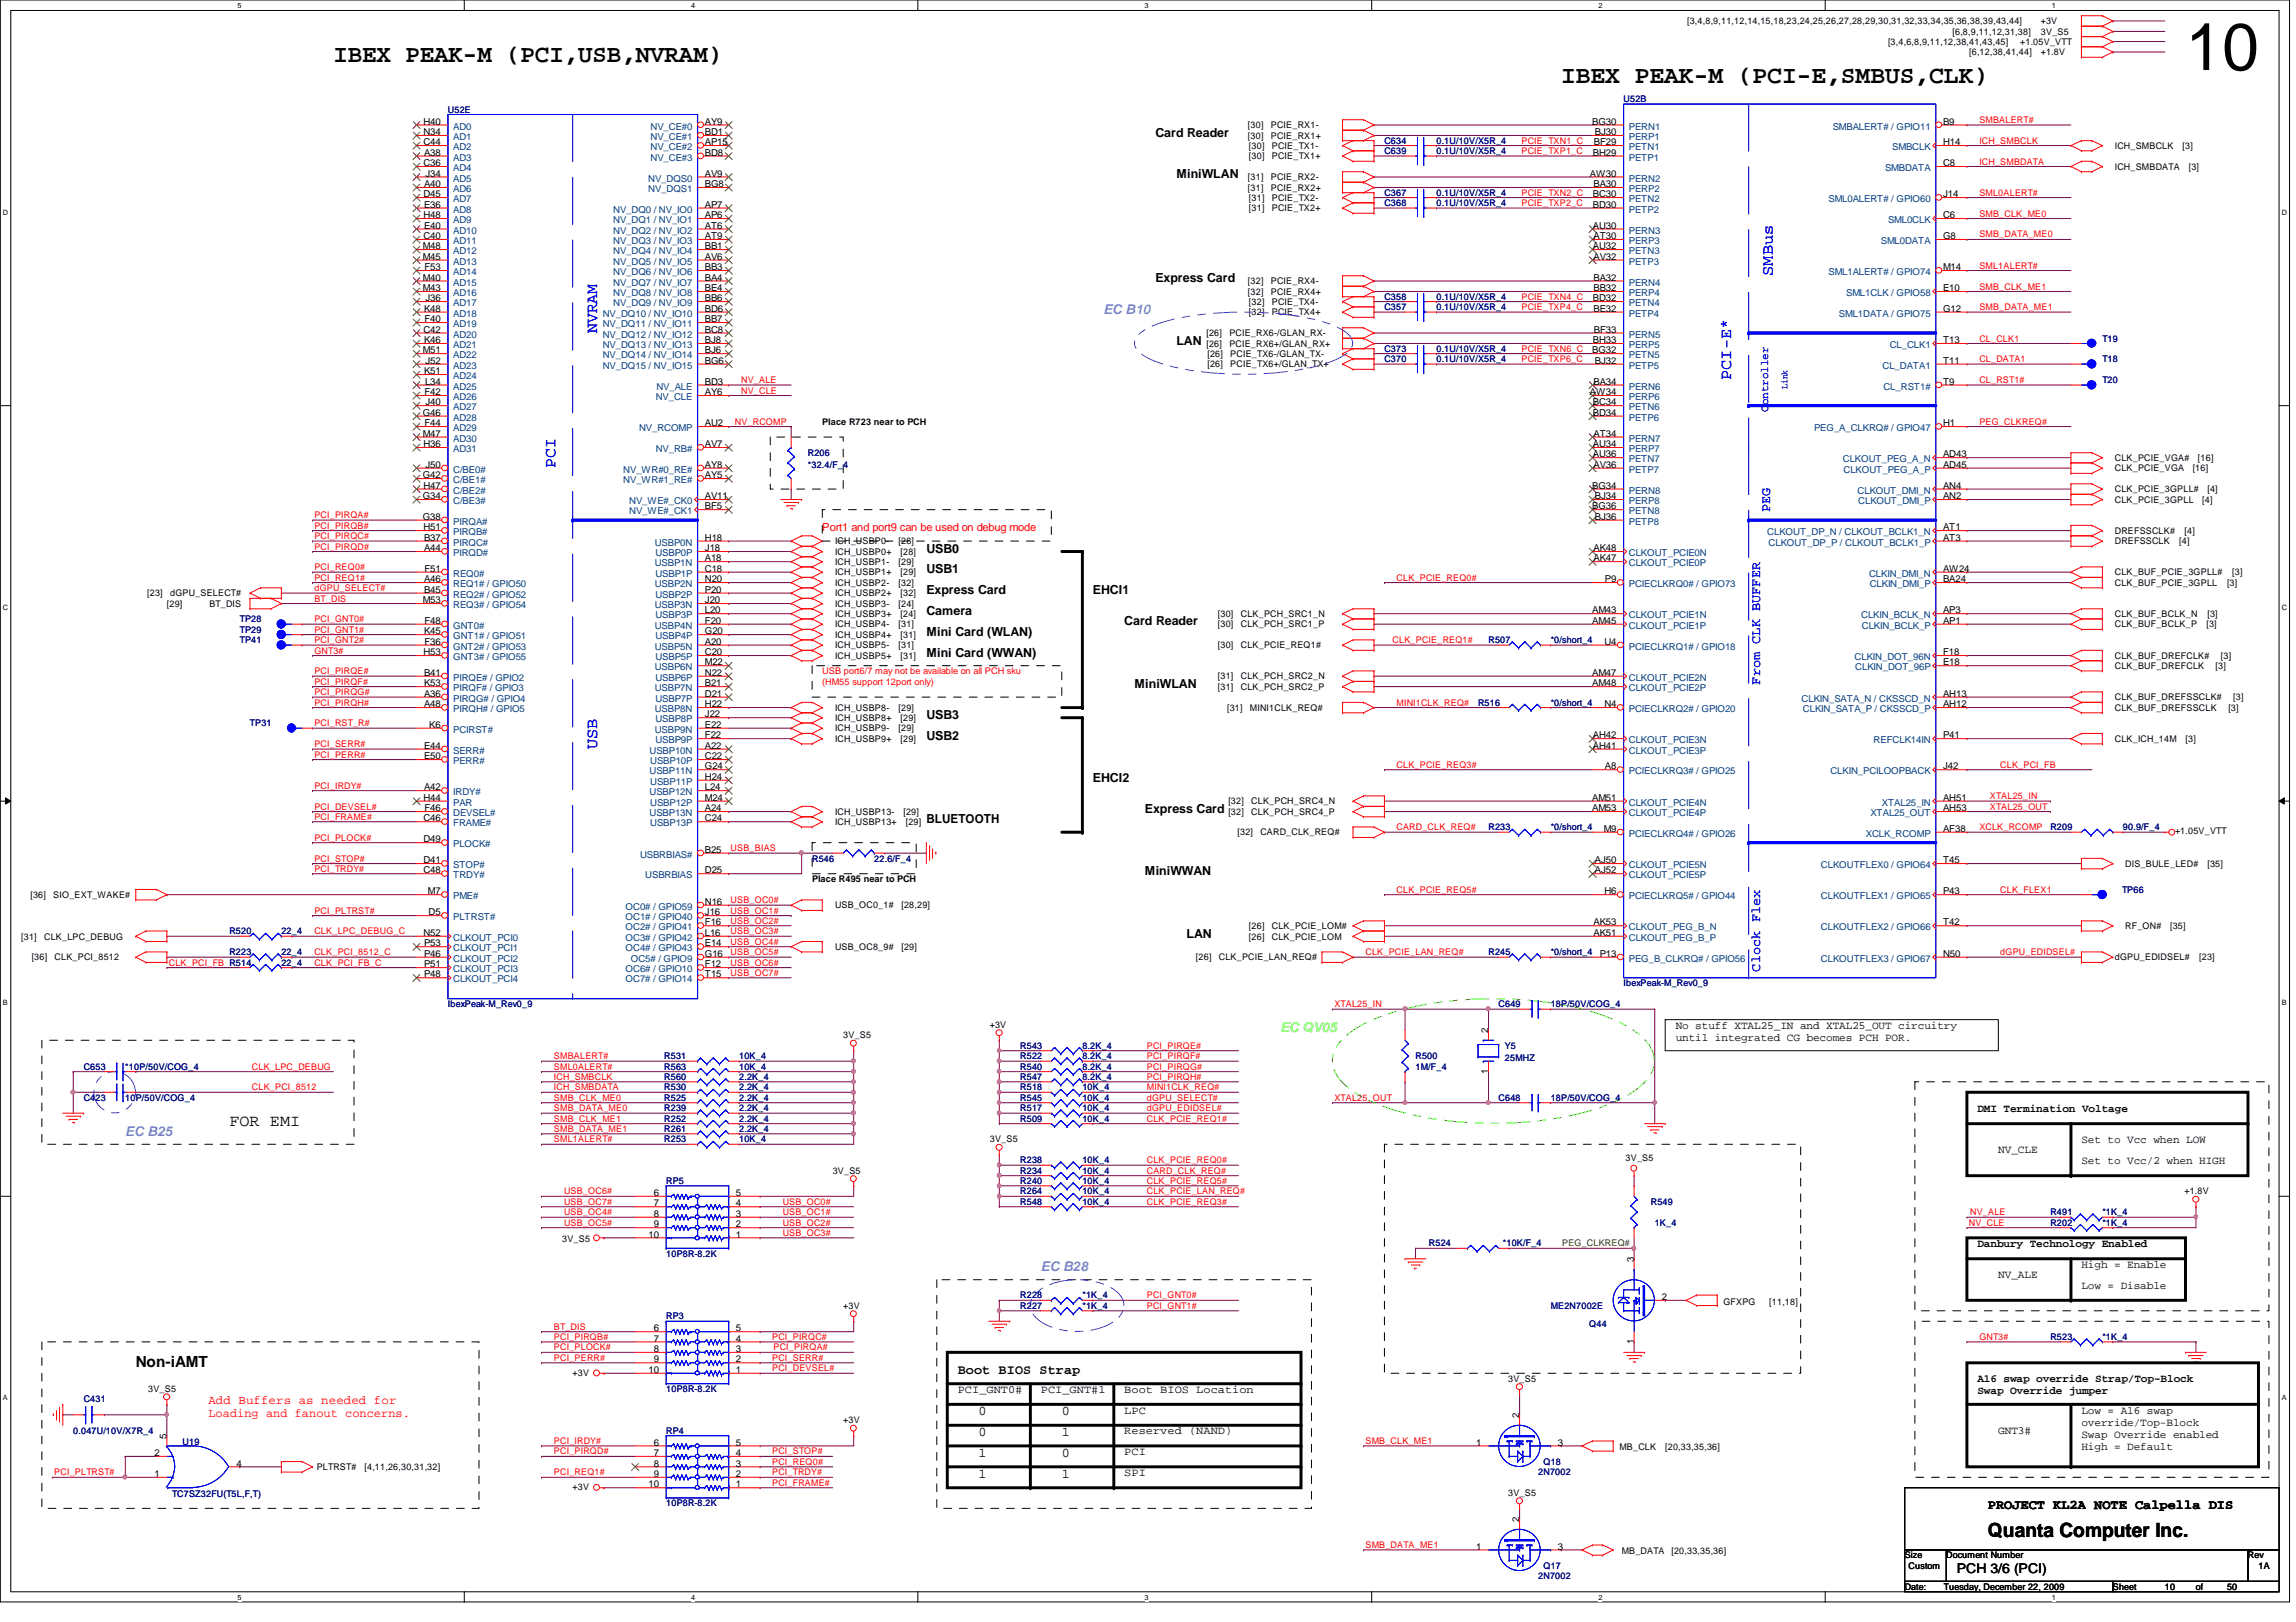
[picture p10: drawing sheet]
<svg xmlns="http://www.w3.org/2000/svg" width="297mm" height="210mm" viewBox="0 0 297 210" stroke-linecap="round" stroke-linejoin="round" font-family="sans-serif">
<defs><g id="words">
<text font-size="8.6" x="282.7" y="9.1">10</text>
<g font-size="3.2">
<text x="43.1" y="8">IBEX PEAK-M (PCI,USB,NVRAM)</text>
<text x="202" y="10.8">IBEX PEAK-M (PCI-E,SMBUS,CLK)</text>
</g>
<text font-size="2.5" x="257.2" y="198.9">Quanta Computer Inc.</text>
<g font-size="2.1" fill="#00f">
<text x="229.4" y="35.7" transform="rotate(-90 229.4 35.7)">SMBus</text>
<text x="77.3" y="43.1" transform="rotate(-90 77.3 43.1)">NVRAM</text>
<text x="224" y="49.1" transform="rotate(-90 224 49.1)">PCI-E*</text>
<text x="71.9" y="60.6" transform="rotate(-90 71.9 60.6)">PCI</text>
<text x="77.3" y="96.9" transform="rotate(-90 77.3 96.9)">USB</text>
</g>
<text font-size="2.1" x="29.7" y="145.7">FOR EMI</text>
<text font-size="2" x="17.6" y="176.9">Non-iAMT</text>
<g font-size="1.7" fill="#8080ff">
<text x="142.7" y="40.6">EC B10</text>
<text x="16.2" y="147">EC B25</text>
<text x="134.7" y="164.5">EC B28</text>
</g>
<g font-size="1.7" fill="#00f">
<text x="229" y="66.3" transform="rotate(-90 229 66.3)">PEG</text>
<text x="227.7" y="88.6" transform="rotate(-90 227.7 88.6)">From CLK BUFFER</text>
<text x="227.7" y="125.7" transform="rotate(-90 227.7 125.7)">Clock Flex</text>
</g>
<text font-size="1.7" fill="#80ff00" x="165.6" y="133.6">EC QV05</text>
<g font-size="1.7">
<text x="123.9" y="177.8">Boot BIOS Strap</text>
<text x="126.6" y="185.8">0</text>
<text x="126.6" y="183.1">0</text>
<text x="137.4" y="183.1">0</text>
<text x="137.4" y="185.8">1</text>
<text x="126.6" y="188.5">1</text>
<text x="126.6" y="191.2">1</text>
<text x="137.4" y="191.2">1</text>
<text x="137.4" y="188.5">0</text>
<text x="257.2" y="195.3">PROJECT KL2A NOTE Calpella DIS</text>
<text x="253.2" y="203.5">PCH 3/6 (PCI)</text>
</g>
<g font-size="1.6">
<text x="149.5" y="17.7">Card Reader</text>
<text x="152.2" y="23.1">MiniWLAN</text>
<text x="149.5" y="36.5">Express Card</text>
<text x="152.2" y="44.6">LAN</text>
<text x="119.8" y="71.5">USB0</text>
<text x="119.8" y="74.2">USB1</text>
<text x="119.8" y="76.9">Express Card</text>
<text x="141.4" y="76.9">EHCI1</text>
<text x="119.8" y="82.3">Mini Card (WLAN)</text>
<text x="119.8" y="79.6">Camera</text>
<text x="145.5" y="80.9">Card Reader</text>
<text x="119.8" y="85">Mini Card (WWAN)</text>
<text x="146.8" y="89">MiniWLAN</text>
<text x="119.8" y="95.8">USB2</text>
<text x="119.8" y="93.1">USB3</text>
<text x="141.4" y="101.1">EHCI2</text>
<text x="119.8" y="106.6">BLUETOOTH</text>
<text x="148.1" y="105.2">Express Card</text>
<text x="148.1" y="113.3">MiniWWAN</text>
<text x="153.5" y="121.3">LAN</text>
</g>
<g font-size="1.6" fill="#f00">
<text x="27" y="181.7">Add Buffers as needed for</text>
<text x="27" y="183.3">Loading and fanout concerns.</text>
</g>
<text font-size="1.4" fill="#00f" x="228.8" y="53.3" transform="rotate(-90 228.8 53.3)">Controller</text>
<text font-size="1.4" fill="#f00" x="106.4" y="68.7">Port1 and port9 can be used on debug mode</text>
<g font-size="1.4">
<text x="216.8" y="133.1">No stuff XTAL25_IN and XTAL25_OUT circuitry</text>
<text x="216.8" y="134.7">until integrated CG becomes PCH POR.</text>
<text x="255.8" y="143.8">DMI Termination Voltage</text>
<text x="258.5" y="149.3">NV_CLE</text>
<text x="269.3" y="147.9">Set to Vcc when LOW</text>
<text x="269.3" y="150.6">Set to Vcc/2 when HIGH</text>
<text x="255.8" y="161.3">Danbury Technology Enabled</text>
<text x="258.5" y="165.4">NV_ALE</text>
<text x="269.3" y="164.1">High = Enable</text>
<text x="269.3" y="166.8">Low = Disable</text>
<text x="255.8" y="178.9">A16 swap override Strap/Top-Block</text>
<text x="123.9" y="180.3">PCI_GNT0#</text>
<text x="134.7" y="180.3">PCI_GNT#1</text>
<text x="145.5" y="180.3">Boot BIOS Location</text>
<text x="145.5" y="182.9">LPC</text>
<text x="145.5" y="185.6">Reserved (NAND)</text>
<text x="255.8" y="180.4">Swap Override jumper</text>
<text x="258.5" y="185.6">GNT3#</text>
<text x="269.3" y="182.9">Low = A16 swap</text>
<text x="269.3" y="184.5">override/Top-Block</text>
<text x="145.5" y="188.3">PCI</text>
<text x="145.5" y="191">SPI</text>
<text x="269.3" y="186.1">Swap Override enabled</text>
<text x="269.3" y="187.6">High = Default</text>
</g>
<g font-size="1.2">
<text x="218.3" y="3.1">[3,4,8,9,11,12,14,15,18,23,24,25,26,27,28,29,30,31,32,33,34,35,36,38,39,43,44]</text>
<text x="244.3" y="5.8">[3,4,6,8,9,11,12,38,41,43,45]</text>
<text x="252.6" y="4.5">[6,8,9,11,12,31,38]</text>
<text x="261.4" y="5.8">+1.05V_VTT</text>
<text x="264" y="4.5">3V_S5</text>
<text x="264" y="3.1">+3V</text>
<text x="254.8" y="7.2">[6,12,38,41,44]</text>
<text x="264" y="7.2">+1.8V</text>
<text x="54.8" y="16.1">H40</text>
<text x="54.8" y="17.5">N34</text>
<text x="91.2" y="16.1">AY9</text>
<text x="91.2" y="17.5">BD1</text>
<text x="161.5" y="16.6">[30]</text>
<text x="161.5" y="17.9">[30]</text>
<text x="164.4" y="16.6">PCIE_RX1-</text>
<text x="164.4" y="17.9">PCIE_RX1+</text>
<text x="206" y="16.1">BG30</text>
<text x="206.3" y="17.5">BJ30</text>
<text x="251.4" y="16.1">B9</text>
<text x="54.8" y="18.8">C44</text>
<text x="54.8" y="21.5">C36</text>
<text x="54.9" y="20.2">A38</text>
<text x="55" y="22.9">J34</text>
<text x="91.2" y="18.8">AP15</text>
<text x="91.2" y="20.2">BD8</text>
<text x="91.2" y="22.9">AV9</text>
<text x="161.5" y="23.3">[31]</text>
<text x="161.6" y="19.3">[30]</text>
<text x="161.6" y="20.6">[30]</text>
<text x="164.4" y="23.3">PCIE_RX2-</text>
<text x="164.5" y="19.3">PCIE_TX1-</text>
<text x="164.5" y="20.6">PCIE_TX1+</text>
<text x="205.7" y="22.9">AW30</text>
<text x="206.1" y="20.2">BH29</text>
<text x="206.2" y="18.8">BF29</text>
<text x="251.4" y="18.8">H14</text>
<text x="251.4" y="21.5">C8</text>
<text x="273.6" y="19.3">ICH_SMBCLK</text>
<text x="273.6" y="22">ICH_SMBDATA</text>
<text x="282.4" y="19.3">[3]</text>
<text x="283.2" y="22">[3]</text>
<text x="54.8" y="25.5">D45</text>
<text x="54.8" y="28.2">H48</text>
<text x="54.9" y="24.2">A40</text>
<text x="54.9" y="26.9">E36</text>
<text x="54.9" y="29.6">E40</text>
<text x="91.2" y="24.2">BG8</text>
<text x="91.2" y="26.9">AP7</text>
<text x="91.2" y="28.2">AP6</text>
<text x="91.2" y="29.6">AT6</text>
<text x="161.5" y="24.7">[31]</text>
<text x="161.6" y="26">[31]</text>
<text x="161.6" y="27.3">[31]</text>
<text x="164.4" y="24.7">PCIE_RX2+</text>
<text x="164.5" y="26">PCIE_TX2-</text>
<text x="164.5" y="27.3">PCIE_TX2+</text>
<text x="206.1" y="29.6">AU30</text>
<text x="206.1" y="25.5">BC30</text>
<text x="206.1" y="26.9">BD30</text>
<text x="206.2" y="24.2">BA30</text>
<text x="251.4" y="28.2">C6</text>
<text x="251.4" y="25.5">J14</text>
<text x="54.7" y="32.3">M48</text>
<text x="54.7" y="33.6">M45</text>
<text x="54.8" y="30.9">C40</text>
<text x="54.9" y="35">F53</text>
<text x="91.2" y="30.9">AT9</text>
<text x="91.2" y="32.3">BB1</text>
<text x="91.2" y="33.6">AV6</text>
<text x="91.2" y="35">BB3</text>
<text x="206.1" y="32.3">AU32</text>
<text x="206.2" y="30.9">AT30</text>
<text x="206.2" y="33.6">AV32</text>
<text x="251.4" y="30.9">G8</text>
<text x="251.4" y="35">M14</text>
<text x="54.7" y="36.3">M40</text>
<text x="54.7" y="37.7">M43</text>
<text x="54.9" y="40.3">K48</text>
<text x="54.9" y="41.7">F40</text>
<text x="55" y="39">J36</text>
<text x="91.2" y="40.3">BD6</text>
<text x="91.2" y="41.7">BB7</text>
<text x="91.2" y="36.3">BA4</text>
<text x="91.2" y="37.7">BE4</text>
<text x="91.2" y="39">BB6</text>
<text x="161.5" y="38.1">[32]</text>
<text x="161.5" y="36.8">[32]</text>
<text x="161.6" y="39.5">[32]</text>
<text x="161.6" y="40.8">[32]</text>
<text x="164.4" y="38.1">PCIE_RX4+</text>
<text x="164.4" y="36.8">PCIE_RX4-</text>
<text x="164.5" y="39.5">PCIE_TX4-</text>
<text x="164.5" y="40.8">PCIE_TX4+</text>
<text x="206.1" y="39">BD32</text>
<text x="206.2" y="36.3">BA32</text>
<text x="206.2" y="37.7">BB32</text>
<text x="206.2" y="40.3">BE32</text>
<text x="251.4" y="37.7">E10</text>
<text x="251.4" y="40.3">G12</text>
<text x="54.7" y="45.7">M51</text>
<text x="54.8" y="43.1">C42</text>
<text x="54.9" y="44.4">K46</text>
<text x="55" y="47.1">J52</text>
<text x="91.2" y="43.1">BC8</text>
<text x="91.2" y="44.4">BJ8</text>
<text x="91.2" y="45.7">BJ6</text>
<text x="91.2" y="47.1">BG6</text>
<text x="156.1" y="44.9">[26]</text>
<text x="156.1" y="43.5">[26]</text>
<text x="156.2" y="46.2">[26]</text>
<text x="156.2" y="47.5">[26]</text>
<text x="159" y="44.9">PCIE_RX6+/GLAN_RX+</text>
<text x="159" y="43.5">PCIE_RX6-/GLAN_RX-</text>
<text x="159.2" y="46.2">PCIE_TX6-/GLAN_TX-</text>
<text x="159.2" y="47.5">PCIE_TX6+/GLAN_TX+</text>
<text x="206" y="45.7">BG32</text>
<text x="206.1" y="44.4">BH33</text>
<text x="206.2" y="43.1">BF33</text>
<text x="206.3" y="47.1">BJ32</text>
<text x="251.4" y="44.4">T13</text>
<text x="251.4" y="47.1">T11</text>
<text x="54.7" y="53.8">G46</text>
<text x="54.9" y="48.4">K51</text>
<text x="54.9" y="51.1">F42</text>
<text x="55" y="49.8">L34</text>
<text x="55" y="52.5">J40</text>
<text x="91.2" y="49.8">BD3</text>
<text x="91.2" y="51.1">AY6</text>
<text x="205.7" y="51.1">AW34</text>
<text x="206.1" y="52.5">BC34</text>
<text x="206.1" y="53.8">BD34</text>
<text x="206.2" y="49.8">BA34</text>
<text x="251.4" y="49.8">T9</text>
<text x="54.7" y="56.5">M47</text>
<text x="54.8" y="57.9">H36</text>
<text x="54.9" y="55.2">F44</text>
<text x="91.2" y="57.9">AV7</text>
<text x="91.2" y="55.2">AU2</text>
<text x="106.4" y="54.9">Place R723 near to PCH</text>
<text x="206.1" y="57.9">AU34</text>
<text x="206.1" y="59.2">AU36</text>
<text x="206.2" y="56.5">AT34</text>
<text x="251.4" y="59.2">AD43</text>
<text x="251.4" y="55.2">H1</text>
<text x="273.6" y="59.7">CLK_PCIE_VGA#</text>
<text x="284.3" y="59.7">[16]</text>
<text x="54.7" y="61.9">G42</text>
<text x="54.7" y="64.6">G34</text>
<text x="54.8" y="63.2">H47</text>
<text x="55" y="60.5">J50</text>
<text x="91.2" y="60.5">AY8</text>
<text x="91.2" y="61.9">AY5</text>
<text x="91.2" y="64.6">AV11</text>
<text x="91.2" y="65.9">BF5</text>
<text x="206" y="63.2">BG34</text>
<text x="206" y="65.9">BG36</text>
<text x="206.2" y="60.5">AV36</text>
<text x="206.3" y="64.6">BJ34</text>
<text x="251.4" y="60.5">AD45</text>
<text x="251.4" y="63.2">AN4</text>
<text x="251.4" y="64.6">AN2</text>
<text x="273.6" y="61">CLK_PCIE_VGA</text>
<text x="273.6" y="63.7">CLK_PCIE_3GPLL#</text>
<text x="273.6" y="65.1">CLK_PCIE_3GPLL</text>
<text x="283.7" y="61">[16]</text>
<text x="284.9" y="65.1">[4]</text>
<text x="285.6" y="63.7">[4]</text>
<text x="54.7" y="67.3">G38</text>
<text x="54.8" y="68.6">H51</text>
<text x="54.9" y="70">B37</text>
<text x="54.9" y="71.3">A44</text>
<text x="91.2" y="70">H18</text>
<text x="91.2" y="71.3">J18</text>
<text x="108" y="70.4">ICH_USBP0-</text>
<text x="108" y="71.8">ICH_USBP0+</text>
<text x="116.2" y="70.4">[28]</text>
<text x="116.5" y="71.8">[28]</text>
<text x="206.2" y="71.3">AK48</text>
<text x="206.3" y="67.3">BJ36</text>
<text x="251.4" y="70">AT3</text>
<text x="251.4" y="68.6">AT1</text>
<text x="273.6" y="69.1">DREFSSCLK#</text>
<text x="273.6" y="70.4">DREFSSCLK</text>
<text x="281.9" y="70.4">[4]</text>
<text x="282.6" y="69.1">[4]</text>
<text x="19" y="77.2">[23]</text>
<text x="22" y="77.2">dGPU_SELECT#</text>
<text x="54.9" y="75.4">A46</text>
<text x="54.9" y="76.7">B45</text>
<text x="54.9" y="74">F51</text>
<text x="91.2" y="72.6">A18</text>
<text x="91.2" y="74">C18</text>
<text x="91.2" y="75.4">N20</text>
<text x="91.2" y="76.7">P20</text>
<text x="108" y="73.2">ICH_USBP1-</text>
<text x="108" y="74.5">ICH_USBP1+</text>
<text x="108" y="75.8">ICH_USBP2-</text>
<text x="108" y="77.2">ICH_USBP2+</text>
<text x="116.2" y="73.2">[29]</text>
<text x="116.2" y="75.8">[32]</text>
<text x="116.5" y="74.5">[29]</text>
<text x="116.5" y="77.2">[32]</text>
<text x="206.2" y="72.6">AK47</text>
<text x="207.6" y="75.4">P9</text>
<text x="251.4" y="74">AW24</text>
<text x="251.4" y="75.4">BA24</text>
<text x="273.6" y="74.5">CLK_BUF_PCIE_3GPLL#</text>
<text x="273.6" y="75.8">CLK_BUF_PCIE_3GPLL</text>
<text x="288.1" y="75.8">[3]</text>
<text x="288.8" y="74.5">[3]</text>
<text x="21.6" y="78.5">[29]</text>
<text x="27.1" y="78.5">BT_DIS</text>
<text x="54.7" y="78.1">M53</text>
<text x="54.9" y="82.1">K45</text>
<text x="54.9" y="80.7">F48</text>
<text x="54.9" y="83.4">F36</text>
<text x="91.2" y="78.1">J20</text>
<text x="91.2" y="79.4">L20</text>
<text x="91.2" y="80.7">F20</text>
<text x="91.2" y="82.1">G20</text>
<text x="91.2" y="83.4">A20</text>
<text x="108" y="81.2">ICH_USBP4-</text>
<text x="108" y="82.5">ICH_USBP4+</text>
<text x="108" y="83.9">ICH_USBP5-</text>
<text x="108" y="79.9">ICH_USBP3+</text>
<text x="108" y="78.5">ICH_USBP3-</text>
<text x="116.2" y="81.2">[31]</text>
<text x="116.2" y="83.9">[31]</text>
<text x="116.2" y="78.5">[24]</text>
<text x="116.5" y="82.5">[31]</text>
<text x="116.5" y="79.9">[24]</text>
<text x="157.6" y="81.2">[30]</text>
<text x="157.6" y="79.9">[30]</text>
<text x="157.6" y="83.9">[30]</text>
<text x="160.5" y="81.2">CLK_PCH_SRC1_P</text>
<text x="160.5" y="79.9">CLK_PCH_SRC1_N</text>
<text x="160.5" y="83.9">CLK_PCIE_REQ1#</text>
<text x="206" y="79.4">AM43</text>
<text x="206" y="80.7">AM45</text>
<text x="207.6" y="83.4">U4</text>
<text x="251.4" y="79.4">AP3</text>
<text x="251.4" y="80.7">AP1</text>
<text x="273.6" y="79.9">CLK_BUF_BCLK_N</text>
<text x="273.6" y="81.2">CLK_BUF_BCLK_P</text>
<text x="285.5" y="81.2">[3]</text>
<text x="285.6" y="79.9">[3]</text>
<text x="54.8" y="84.8">H53</text>
<text x="54.9" y="87.5">B41</text>
<text x="54.9" y="88.8">K53</text>
<text x="91.2" y="84.8">C20</text>
<text x="91.2" y="86.1">M22</text>
<text x="91.2" y="88.8">B21</text>
<text x="91.2" y="87.5">N22</text>
<text x="108" y="85.3">ICH_USBP5+</text>
<text x="116.5" y="85.3">[31]</text>
<text x="157.6" y="87.9">[31]</text>
<text x="157.6" y="89.3">[31]</text>
<text x="160.5" y="87.9">CLK_PCH_SRC2_N</text>
<text x="160.5" y="89.3">CLK_PCH_SRC2_P</text>
<text x="206" y="87.5">AM47</text>
<text x="206" y="88.8">AM48</text>
<text x="251.4" y="84.8">F18</text>
<text x="251.4" y="86.1">E18</text>
<text x="273.6" y="86.6">CLK_BUF_DREFCLK</text>
<text x="273.6" y="85.3">CLK_BUF_DREFCLK#</text>
<text x="286.6" y="86.6">[3]</text>
<text x="287.3" y="85.3">[3]</text>
<text x="54.9" y="90.2">A36</text>
<text x="54.9" y="91.5">A48</text>
<text x="55.5" y="94.2">K6</text>
<text x="91.2" y="90.2">D21</text>
<text x="91.2" y="91.5">H22</text>
<text x="91.2" y="92.8">J22</text>
<text x="91.2" y="94.2">E22</text>
<text x="91.2" y="95.5">F22</text>
<text x="108" y="93.3">ICH_USBP8+</text>
<text x="108" y="92">ICH_USBP8-</text>
<text x="108" y="94.7">ICH_USBP9-</text>
<text x="116.2" y="92">[29]</text>
<text x="116.2" y="94.7">[29]</text>
<text x="116.5" y="93.3">[29]</text>
<text x="158.7" y="92">[31]</text>
<text x="161.7" y="92">MINI1CLK_REQ#</text>
<text x="206.1" y="95.5">AH42</text>
<text x="207.6" y="91.5">N4</text>
<text x="251.4" y="90.2">AH13</text>
<text x="251.4" y="91.5">AH12</text>
<text x="251.4" y="95.5">P41</text>
<text x="273.6" y="92">CLK_BUF_DREFSSCLK</text>
<text x="273.6" y="90.6">CLK_BUF_DREFSSCLK#</text>
<text x="288.3" y="92">[3]</text>
<text x="288.9" y="90.6">[3]</text>
<text x="54.9" y="98.3">E50</text>
<text x="54.9" y="96.9">E44</text>
<text x="91.2" y="96.9">A22</text>
<text x="91.2" y="98.3">C22</text>
<text x="91.2" y="99.6">G24</text>
<text x="91.2" y="100.9">H24</text>
<text x="108" y="96">ICH_USBP9+</text>
<text x="116.5" y="96">[29]</text>
<text x="206.1" y="96.9">AH41</text>
<text x="207.6" y="99.6">A8</text>
<text x="251.4" y="99.6">J42</text>
<text x="273.6" y="96">CLK_ICH_14M</text>
<text x="282.7" y="96">[3]</text>
<text x="54.8" y="106.3">C46</text>
<text x="54.8" y="103.6">H44</text>
<text x="54.9" y="102.3">A42</text>
<text x="54.9" y="105">F46</text>
<text x="91.2" y="102.3">L24</text>
<text x="91.2" y="103.6">M24</text>
<text x="91.2" y="105">A24</text>
<text x="91.2" y="106.3">C24</text>
<text x="108" y="105.5">ICH_USBP13-</text>
<text x="108" y="106.8">ICH_USBP13+</text>
<text x="116.9" y="105.5">[29]</text>
<text x="117.2" y="106.8">[29]</text>
<text x="158.9" y="104.1">[32]</text>
<text x="158.9" y="105.5">[32]</text>
<text x="161.9" y="104.1">CLK_PCH_SRC4_N</text>
<text x="161.9" y="105.5">CLK_PCH_SRC4_P</text>
<text x="206" y="103.6">AM51</text>
<text x="206" y="105">AM53</text>
<text x="207.5" y="107.7">M9</text>
<text x="251.4" y="103.6">AH51</text>
<text x="251.4" y="105">AH53</text>
<text x="251.4" y="107.7">AF38</text>
<text x="281.4" y="108">+1.05V_VTT</text>
<text x="54.8" y="109">D49</text>
<text x="54.8" y="111.7">D41</text>
<text x="54.8" y="113">C48</text>
<text x="91.2" y="110.4">B25</text>
<text x="91.2" y="113">D25</text>
<text x="160.1" y="108.1">[32]</text>
<text x="163.1" y="108.1">CARD_CLK_REQ#</text>
<text x="206.3" y="111.7">AJ50</text>
<text x="206.3" y="113">AJ52</text>
<text x="251.4" y="111.7">T45</text>
<text x="275" y="112.2">DIS_BULE_LED#</text>
<text x="285.6" y="112.2">[35]</text>
<text x="3.9" y="116.2">[36]</text>
<text x="6.9" y="116.2">SIO_EXT_WAKE#</text>
<text x="55.4" y="115.7">M7</text>
<text x="55.5" y="118.4">D5</text>
<text x="91.2" y="117.1">N16</text>
<text x="91.2" y="118.4">J16</text>
<text x="91.2" y="119.8">F16</text>
<text x="105.1" y="114.2">Place R495 near to PCH</text>
<text x="108" y="117.6">USB_OC0_1#</text>
<text x="116.6" y="117.6">[28,29]</text>
<text x="206.2" y="119.8">AK53</text>
<text x="207.6" y="115.7">H6</text>
<text x="251.4" y="115.7">P43</text>
<text x="251.4" y="119.8">T42</text>
<text x="2.7" y="121.6">[31]</text>
<text x="4.1" y="124.3">[36]</text>
<text x="5.7" y="121.6">CLK_LPC_DEBUG</text>
<text x="7.1" y="124.3">CLK_PCI_8512</text>
<text x="54.8" y="121.1">N52</text>
<text x="54.9" y="122.5">P53</text>
<text x="54.9" y="123.8">P46</text>
<text x="54.9" y="125.2">P51</text>
<text x="91.2" y="121.1">L16</text>
<text x="91.2" y="122.5">E14</text>
<text x="91.2" y="123.8">G16</text>
<text x="91.2" y="125.2">F12</text>
<text x="108" y="122.9">USB_OC8_9#</text>
<text x="116.6" y="122.9">[29]</text>
<text x="154.7" y="124.3">[26]</text>
<text x="157.7" y="124.3">CLK_PCIE_LAN_REQ#</text>
<text x="161.6" y="120.3">[26]</text>
<text x="161.6" y="121.6">[26]</text>
<text x="164.5" y="120.3">CLK_PCIE_LOM#</text>
<text x="164.5" y="121.6">CLK_PCIE_LOM</text>
<text x="206.2" y="121.1">AK51</text>
<text x="207" y="123.8">P13</text>
<text x="251.4" y="123.8">N50</text>
<text x="273.6" y="124.3">dGPU_EDIDSEL#</text>
<text x="275" y="120.3">RF_ON#</text>
<text x="280.8" y="120.3">[35]</text>
<text x="284.5" y="124.3">[23]</text>
<text x="54.9" y="126.5">P48</text>
<text x="91.2" y="126.5">T15</text>
<text x="109.1" y="134.4">3V_S5</text>
<text x="128.1" y="133.1">+3V</text>
<text x="192.5" y="133.7" transform="rotate(-90 192.5 133.7)">2</text>
<text x="192.5" y="138.9" transform="rotate(-90 192.5 138.9)">1</text>
<text x="128.1" y="147.8">3V_S5</text>
<text x="84.6" y="154.8">6</text>
<text x="95.2" y="154.8">5</text>
<text x="107.7" y="151.9">3V_S5</text>
<text x="210.3" y="150.3">3V_S5</text>
<text x="282.6" y="154.6">+1.8V</text>
<text x="72.7" y="160.8">3V_S5</text>
<text x="83.9" y="160.1">10</text>
<text x="84.6" y="158.8">9</text>
<text x="84.6" y="157.5">8</text>
<text x="84.6" y="156.1">7</text>
<text x="95.2" y="160.1">1</text>
<text x="95.2" y="158.8">2</text>
<text x="95.2" y="157.5">3</text>
<text x="95.2" y="156.1">4</text>
<text x="211.4" y="163.3" transform="rotate(-90 211.4 163.3)">3</text>
<text x="84.6" y="173.6">7</text>
<text x="84.6" y="172.3">6</text>
<text x="95.2" y="173.6">4</text>
<text x="95.2" y="172.3">5</text>
<text x="109.1" y="169.4">+3V</text>
<text x="211.4" y="173.9" transform="rotate(-90 211.4 173.9)">1</text>
<text x="215" y="168.2">2</text>
<text x="223" y="168.8">GFXPG</text>
<text x="228.9" y="168.8">[11,18]</text>
<text x="74.1" y="178">+3V</text>
<text x="83.9" y="177.7">10</text>
<text x="84.6" y="176.3">9</text>
<text x="84.6" y="175">8</text>
<text x="95.2" y="177.7">1</text>
<text x="95.2" y="176.3">2</text>
<text x="95.2" y="175">3</text>
<text x="195.1" y="178.8">3V_S5</text>
<text x="19.2" y="180.2">3V_S5</text>
<text x="109.1" y="184.2">+3V</text>
<text x="196.6" y="183.5" transform="rotate(-90 196.6 183.5)">2</text>
<text x="20" y="188.4">2</text>
<text x="20" y="191.1">1</text>
<text x="21.5" y="186.2" transform="rotate(-90 21.5 186.2)">5</text>
<text x="30.6" y="189.8">4</text>
<text x="41" y="190.2">PLTRST#</text>
<text x="47.2" y="190.2">[4,11,26,30,31,32]</text>
<text x="84.6" y="191.1">9</text>
<text x="84.6" y="189.8">8</text>
<text x="84.6" y="188.4">7</text>
<text x="84.6" y="187.1">6</text>
<text x="95.2" y="191.1">2</text>
<text x="95.2" y="189.8">3</text>
<text x="95.2" y="188.4">4</text>
<text x="95.2" y="187.1">5</text>
<text x="191" y="187.1">1</text>
<text x="201.5" y="187.1">3</text>
<text x="209.5" y="187.7">MB_CLK</text>
<text x="215.4" y="187.7">[20,33,35,36]</text>
<text x="74.1" y="192.8">+3V</text>
<text x="83.9" y="192.5">10</text>
<text x="95.2" y="192.5">1</text>
<text x="195.1" y="193.6">3V_S5</text>
<text x="196.6" y="197" transform="rotate(-90 196.6 197)">2</text>
<text x="191" y="200.5">1</text>
<text x="201.5" y="200.5">3</text>
<text x="209.8" y="201">MB_DATA</text>
<text x="216.2" y="201">[20,33,35,36]</text>
<text x="246.4" y="201.7">Size</text>
<text x="246.9" y="203">Custom</text>
<text x="251.8" y="201.7">Document Number</text>
<text x="290.8" y="201.7">Rev</text>
<text x="292.2" y="203">1A</text>
<text x="246.4" y="205.7">Date:</text>
<text x="251.5" y="205.7">Tuesday, December 22, 2009</text>
<text x="273.3" y="205.7">Sheet</text>
<text x="280.1" y="205.7">10</text>
<text x="284.1" y="205.7">of</text>
<text x="288.1" y="205.7">50</text>
</g>
<g font-size="1.2" fill="#000080">
<text x="58" y="14.6">U52E</text>
<text x="210.1" y="13.2">U52B</text>
<text x="179.1" y="19.9">C639</text>
<text x="179.1" y="18.6">C634</text>
<text x="185.8" y="19.9">0.1U/10V/X5R_4</text>
<text x="185.8" y="18.6">0.1U/10V/X5R_4</text>
<text x="179.1" y="25.4">C367</text>
<text x="179.1" y="26.7">C368</text>
<text x="185.8" y="25.4">0.1U/10V/X5R_4</text>
<text x="185.8" y="26.7">0.1U/10V/X5R_4</text>
<text x="179.1" y="40.1">C357</text>
<text x="179.1" y="38.8">C358</text>
<text x="185.8" y="40.1">0.1U/10V/X5R_4</text>
<text x="185.8" y="38.8">0.1U/10V/X5R_4</text>
<text x="179.1" y="46.9">C370</text>
<text x="179.1" y="45.6">C373</text>
<text x="185.8" y="46.9">0.1U/10V/X5R_4</text>
<text x="185.8" y="45.6">0.1U/10V/X5R_4</text>
<text x="272" y="44.2">T19</text>
<text x="272" y="46.9">T18</text>
<text x="272" y="49.6">T20</text>
<text x="104.5" y="59">R206</text>
<text x="104.5" y="60.6">*32.4/F_4</text>
<text x="31" y="81.9">TP29</text>
<text x="31" y="80.5">TP28</text>
<text x="31" y="83.2">TP41</text>
<text x="192.6" y="83.2">R507</text>
<text x="200.6" y="83.2">*0/short_4</text>
<text x="32.3" y="94">TP31</text>
<text x="191.2" y="91.3">R516</text>
<text x="200.6" y="91.3">*0/short_4</text>
<text x="192.6" y="107.4">R233</text>
<text x="200.6" y="107.4">*0/short_4</text>
<text x="265.3" y="107.4">R209</text>
<text x="274.7" y="107.4">90.9/F_4</text>
<text x="105.1" y="111.5">R546</text>
<text x="113.1" y="111.5">22.6/F_4</text>
<text x="274.5" y="115.5">TP66</text>
<text x="29.7" y="120.9">R520</text>
<text x="29.7" y="123.6">R223</text>
<text x="36.4" y="120.9">22_4</text>
<text x="36.4" y="123.6">22_4</text>
<text x="36.4" y="125">22_4</text>
<text x="192.6" y="123.6">R245</text>
<text x="200.6" y="123.6">*0/short_4</text>
<text x="58" y="130.3">IbexPeak-M_Rev0_9</text>
<text x="193.9" y="130.3">C649</text>
<text x="200.6" y="130.3">18P/50V/COG_4</text>
<text x="210.1" y="127.6">IbexPeak-M_Rev0_9</text>
<text x="85.9" y="137.1">R531</text>
<text x="95.6" y="137.1">10K_4</text>
<text x="132" y="135.7">R543</text>
<text x="132" y="137.1">R522</text>
<text x="140" y="135.7">8.2K_4</text>
<text x="140" y="137.1">8.2K_4</text>
<text x="183.1" y="137.1">R500</text>
<text x="194.7" y="135.7">Y5</text>
<text x="194.7" y="137.3">25MHZ</text>
<text x="10.8" y="142.5">C423</text>
<text x="10.8" y="138.4">C653</text>
<text x="16.2" y="142.5">10P/50V/COG_4</text>
<text x="16.2" y="138.4">*10P/50V/COG_4</text>
<text x="85.9" y="138.4">R563</text>
<text x="85.9" y="139.8">R560</text>
<text x="85.9" y="143.8">R239</text>
<text x="85.9" y="141.1">R530</text>
<text x="85.9" y="142.5">R525</text>
<text x="95.6" y="138.4">10K_4</text>
<text x="95.6" y="139.8">2.2K_4</text>
<text x="95.6" y="143.8">2.2K_4</text>
<text x="95.6" y="141.1">2.2K_4</text>
<text x="95.6" y="142.5">2.2K_4</text>
<text x="132" y="138.4">R540</text>
<text x="132" y="142.5">R545</text>
<text x="132" y="139.8">R547</text>
<text x="132" y="143.8">R517</text>
<text x="132" y="141.1">R518</text>
<text x="140" y="138.4">8.2K_4</text>
<text x="140" y="142.5">10K_4</text>
<text x="140" y="139.8">8.2K_4</text>
<text x="140" y="143.8">10K_4</text>
<text x="140" y="141.1">10K_4</text>
<text x="183.1" y="138.4">1M/F_4</text>
<text x="193.9" y="142.5">C648</text>
<text x="200.6" y="142.5">18P/50V/COG_4</text>
<text x="85.9" y="145.2">R252</text>
<text x="85.9" y="147.8">R253</text>
<text x="85.9" y="146.5">R261</text>
<text x="95.6" y="145.2">2.2K_4</text>
<text x="95.6" y="147.8">10K_4</text>
<text x="95.6" y="146.5">2.2K_4</text>
<text x="132" y="145.2">R509</text>
<text x="140" y="145.2">10K_4</text>
<text x="86.2" y="153.2">RP5</text>
<text x="132" y="151.9">R234</text>
<text x="132" y="155.9">R548</text>
<text x="132" y="154.6">R264</text>
<text x="132" y="150.5">R238</text>
<text x="132" y="153.2">R240</text>
<text x="140" y="151.9">10K_4</text>
<text x="140" y="155.9">10K_4</text>
<text x="140" y="154.6">10K_4</text>
<text x="140" y="150.5">10K_4</text>
<text x="140" y="153.2">10K_4</text>
<text x="213.6" y="155.9">R549</text>
<text x="184.9" y="161.3">R524</text>
<text x="194.4" y="161.3">*10K/F_4</text>
<text x="214.1" y="158.6">1K_4</text>
<text x="265.3" y="157.3">R491</text>
<text x="265.3" y="158.6">R202</text>
<text x="272" y="157.3">*1K_4</text>
<text x="272" y="158.6">*1K_4</text>
<text x="86.2" y="162.6">10P8R-8.2K</text>
<text x="86.2" y="170.7">RP3</text>
<text x="132" y="169.4">R227</text>
<text x="132" y="168">R228</text>
<text x="140" y="169.4">*1K_4</text>
<text x="140" y="168">*1K_4</text>
<text x="200.6" y="169.4">ME2N7002E</text>
<text x="205.6" y="171.8">Q44</text>
<text x="265.3" y="173.4">R523</text>
<text x="272" y="173.4">*1K_4</text>
<text x="9.5" y="185.5">0.047U/10V/X7R_4</text>
<text x="10.8" y="181.5">C431</text>
<text x="86.2" y="185.5">RP4</text>
<text x="86.2" y="180.2">10P8R-8.2K</text>
<text x="23.6" y="187">U19</text>
<text x="199" y="190.9">2N7002</text>
<text x="199.7" y="189.6">Q18</text>
<text x="22.3" y="193.8">TC7SZ32FU(T5L,F,T)</text>
<text x="86.2" y="194.9">10P8R-8.2K</text>
<text x="199.7" y="203">Q17</text>
<text x="199" y="204.4">2N7002</text>
</g>
<g font-size="1.2" fill="#004080">
<text x="58.6" y="16.8">AD0</text>
<text x="84.2" y="16.8">NV_CE#0</text>
<text x="210.7" y="16.8">PERN1</text>
<text x="237.1" y="16.8">SMBALERT# / GPIO11</text>
<text x="58.6" y="18.1">AD1</text>
<text x="58.6" y="19.4">AD2</text>
<text x="58.6" y="20.8">AD3</text>
<text x="58.6" y="22.1">AD4</text>
<text x="58.6" y="23.5">AD5</text>
<text x="83.9" y="23.5">NV_DQS0</text>
<text x="84.2" y="18.1">NV_CE#1</text>
<text x="84.2" y="19.4">NV_CE#2</text>
<text x="84.2" y="20.8">NV_CE#3</text>
<text x="210.7" y="18.1">PERP1</text>
<text x="210.7" y="23.5">PERN2</text>
<text x="210.7" y="19.4">PETN1</text>
<text x="210.7" y="20.8">PETP1</text>
<text x="243.9" y="22.1">SMBDATA</text>
<text x="244.8" y="19.4">SMBCLK</text>
<text x="58.6" y="24.8">AD6</text>
<text x="58.6" y="26.2">AD7</text>
<text x="58.6" y="27.5">AD8</text>
<text x="58.6" y="28.9">AD9</text>
<text x="79.3" y="27.5">NV_DQ0 / NV_IO0</text>
<text x="79.3" y="28.9">NV_DQ1 / NV_IO1</text>
<text x="83.9" y="24.8">NV_DQS1</text>
<text x="210.7" y="24.8">PERP2</text>
<text x="210.7" y="26.2">PETN2</text>
<text x="210.7" y="27.5">PETP2</text>
<text x="236.6" y="26.2">SML0ALERT# / GPIO60</text>
<text x="244.3" y="28.9">SML0CLK</text>
<text x="58.6" y="30.2">AD10</text>
<text x="58.6" y="31.6">AD11</text>
<text x="58.6" y="32.9">AD12</text>
<text x="58.6" y="34.2">AD13</text>
<text x="58.6" y="35.6">AD14</text>
<text x="79.3" y="30.2">NV_DQ2 / NV_IO2</text>
<text x="79.3" y="31.6">NV_DQ3 / NV_IO3</text>
<text x="79.3" y="32.9">NV_DQ4 / NV_IO4</text>
<text x="79.3" y="34.2">NV_DQ5 / NV_IO5</text>
<text x="79.3" y="35.6">NV_DQ6 / NV_IO6</text>
<text x="210.7" y="30.2">PERN3</text>
<text x="210.7" y="31.6">PERP3</text>
<text x="210.7" y="32.9">PETN3</text>
<text x="210.7" y="34.2">PETP3</text>
<text x="236.6" y="35.6">SML1ALERT# / GPIO74</text>
<text x="243.3" y="31.6">SML0DATA</text>
<text x="58.6" y="37">AD15</text>
<text x="58.6" y="38.3">AD16</text>
<text x="58.6" y="39.6">AD17</text>
<text x="58.6" y="41">AD18</text>
<text x="78" y="41">NV_DQ10 / NV_IO10</text>
<text x="79.3" y="37">NV_DQ7 / NV_IO7</text>
<text x="79.3" y="38.3">NV_DQ8 / NV_IO8</text>
<text x="79.3" y="39.6">NV_DQ9 / NV_IO9</text>
<text x="210.7" y="37">PERN4</text>
<text x="210.7" y="38.3">PERP4</text>
<text x="210.7" y="39.6">PETN4</text>
<text x="210.7" y="41">PETP4</text>
<text x="237.9" y="41">SML1DATA / GPIO75</text>
<text x="238.8" y="38.3">SML1CLK / GPIO58</text>
<text x="58.6" y="43.7">AD20</text>
<text x="58.6" y="45">AD21</text>
<text x="58.6" y="46.4">AD22</text>
<text x="58.6" y="47.7">AD23</text>
<text x="58.6" y="42.3">AD19</text>
<text x="78" y="42.3">NV_DQ11 / NV_IO11</text>
<text x="78" y="43.7">NV_DQ12 / NV_IO12</text>
<text x="78" y="45">NV_DQ13 / NV_IO13</text>
<text x="78" y="46.4">NV_DQ14 / NV_IO14</text>
<text x="78" y="47.7">NV_DQ15 / NV_IO15</text>
<text x="210.7" y="43.7">PERN5</text>
<text x="210.7" y="45">PERP5</text>
<text x="210.7" y="46.4">PETN5</text>
<text x="210.7" y="47.7">PETP5</text>
<text x="243.5" y="47.7">CL_DATA1</text>
<text x="244.5" y="45">CL_CLK1</text>
<text x="58.6" y="49.1">AD24</text>
<text x="58.6" y="50.4">AD25</text>
<text x="58.6" y="51.8">AD26</text>
<text x="58.6" y="53.1">AD27</text>
<text x="84.8" y="51.8">NV_CLE</text>
<text x="84.9" y="50.4">NV_ALE</text>
<text x="210.7" y="50.4">PERN6</text>
<text x="210.7" y="51.8">PERP6</text>
<text x="210.7" y="53.1">PETN6</text>
<text x="243.7" y="50.4">CL_RST1#</text>
<text x="58.6" y="54.4">AD28</text>
<text x="58.6" y="55.8">AD29</text>
<text x="58.6" y="57.1">AD30</text>
<text x="58.6" y="58.5">AD31</text>
<text x="82.7" y="55.8">NV_RCOMP</text>
<text x="84.8" y="58.5">NV_RB#</text>
<text x="210.7" y="57.1">PERN7</text>
<text x="210.7" y="58.5">PERP7</text>
<text x="210.7" y="54.4">PETP6</text>
<text x="210.7" y="59.8">PETN7</text>
<text x="234.7" y="55.8">PEG_A_CLKRQ# / GPIO47</text>
<text x="238.4" y="59.8">CLKOUT_PEG_A_N</text>
<text x="58.6" y="61.2">C/BE0#</text>
<text x="58.6" y="62.5">C/BE1#</text>
<text x="58.6" y="63.9">C/BE2#</text>
<text x="58.6" y="65.2">C/BE3#</text>
<text x="80.6" y="61.2">NV_WR#0_RE#</text>
<text x="80.6" y="62.5">NV_WR#1_RE#</text>
<text x="81.4" y="65.2">NV_WE#_CK0</text>
<text x="210.7" y="63.9">PERN8</text>
<text x="210.7" y="65.2">PERP8</text>
<text x="210.7" y="61.2">PETP7</text>
<text x="238.5" y="61.2">CLKOUT_PEG_A_P</text>
<text x="240.3" y="63.9">CLKOUT_DMI_N</text>
<text x="240.4" y="65.2">CLKOUT_DMI_P</text>
<text x="58.6" y="67.9">PIRQA#</text>
<text x="58.6" y="69.3">PIRQB#</text>
<text x="58.6" y="70.6">PIRQC#</text>
<text x="58.6" y="72">PIRQD#</text>
<text x="81.4" y="66.5">NV_WE#_CK1</text>
<text x="84.7" y="70.6">USBP0N</text>
<text x="84.8" y="72">USBP0P</text>
<text x="210.7" y="66.5">PETN8</text>
<text x="210.7" y="67.9">PETP8</text>
<text x="210.7" y="72">CLKOUT_PCIE0N</text>
<text x="228.6" y="69.3">CLKOUT_DP_N / CLKOUT_BCLK1_N</text>
<text x="228.8" y="70.6">CLKOUT_DP_P / CLKOUT_BCLK1_P</text>
<text x="58.6" y="74.6">REQ0#</text>
<text x="58.6" y="76">REQ1# / GPIO50</text>
<text x="58.6" y="77.3">REQ2# / GPIO52</text>
<text x="84.7" y="73.3">USBP1N</text>
<text x="84.7" y="76">USBP2N</text>
<text x="84.8" y="74.6">USBP1P</text>
<text x="84.8" y="77.3">USBP2P</text>
<text x="210.7" y="73.3">CLKOUT_PCIE0P</text>
<text x="210.7" y="76">PCIECLKRQ0# / GPIO73</text>
<text x="241.8" y="74.6">CLKIN_DMI_N</text>
<text x="241.9" y="76">CLKIN_DMI_P</text>
<text x="58.6" y="78.7">REQ3# / GPIO54</text>
<text x="58.6" y="81.4">GNT0#</text>
<text x="58.6" y="82.7">GNT1# / GPIO51</text>
<text x="84.7" y="78.7">USBP3N</text>
<text x="84.7" y="81.4">USBP4N</text>
<text x="84.8" y="80">USBP3P</text>
<text x="84.8" y="82.7">USBP4P</text>
<text x="210.7" y="80">CLKOUT_PCIE1N</text>
<text x="210.7" y="81.4">CLKOUT_PCIE1P</text>
<text x="240.8" y="80">CLKIN_BCLK_N</text>
<text x="240.9" y="81.4">CLKIN_BCLK_P</text>
<text x="58.6" y="84.1">GNT2# / GPIO53</text>
<text x="58.6" y="85.4">GNT3# / GPIO55</text>
<text x="58.6" y="88.1">PIRQE# / GPIO2</text>
<text x="58.6" y="89.5">PIRQF# / GPIO3</text>
<text x="84.7" y="84.1">USBP5N</text>
<text x="84.7" y="86.7">USBP6N</text>
<text x="84.7" y="89.5">USBP7N</text>
<text x="84.8" y="85.4">USBP5P</text>
<text x="84.8" y="88.1">USBP6P</text>
<text x="210.7" y="88.1">CLKOUT_PCIE2N</text>
<text x="210.7" y="89.5">CLKOUT_PCIE2P</text>
<text x="210.7" y="84.1">PCIECLKRQ1# / GPIO18</text>
<text x="239.9" y="85.4">CLKIN_DOT_96N</text>
<text x="240" y="86.7">CLKIN_DOT_96P</text>
<text x="58.6" y="94.8">PCIRST#</text>
<text x="58.6" y="90.8">PIRQG# / GPIO4</text>
<text x="58.6" y="92.2">PIRQH# / GPIO5</text>
<text x="84.7" y="92.2">USBP8N</text>
<text x="84.7" y="94.8">USBP9N</text>
<text x="84.8" y="90.8">USBP7P</text>
<text x="84.8" y="93.5">USBP8P</text>
<text x="210.7" y="92.2">PCIECLKRQ2# / GPIO20</text>
<text x="233.1" y="90.8">CLKIN_SATA_N / CKSSCD_N</text>
<text x="233.3" y="92.2">CLKIN_SATA_P / CKSSCD_P</text>
<text x="58.6" y="98.9">PERR#</text>
<text x="58.6" y="97.5">SERR#</text>
<text x="84" y="97.5">USBP10N</text>
<text x="84" y="100.2">USBP11N</text>
<text x="84.1" y="98.9">USBP10P</text>
<text x="84.1" y="101.6">USBP11P</text>
<text x="84.8" y="96.2">USBP9P</text>
<text x="210.7" y="96.2">CLKOUT_PCIE3N</text>
<text x="210.7" y="97.5">CLKOUT_PCIE3P</text>
<text x="210.7" y="100.2">PCIECLKRQ3# / GPIO25</text>
<text x="236.8" y="100.2">CLKIN_PCILOOPBACK</text>
<text x="242.4" y="96.2">REFCLK14IN</text>
<text x="58.6" y="105.6">DEVSEL#</text>
<text x="58.6" y="106.9">FRAME#</text>
<text x="58.6" y="102.9">IRDY#</text>
<text x="58.6" y="104.3">PAR</text>
<text x="84" y="102.9">USBP12N</text>
<text x="84" y="105.6">USBP13N</text>
<text x="84.1" y="104.3">USBP12P</text>
<text x="84.1" y="106.9">USBP13P</text>
<text x="210.7" y="104.3">CLKOUT_PCIE4N</text>
<text x="210.7" y="105.6">CLKOUT_PCIE4P</text>
<text x="242" y="105.6">XTAL25_OUT</text>
<text x="243.5" y="104.3">XTAL25_IN</text>
<text x="58.6" y="109.6">PLOCK#</text>
<text x="58.6" y="112.4">STOP#</text>
<text x="58.6" y="113.7">TRDY#</text>
<text x="82.8" y="111">USBRBIAS#</text>
<text x="83.5" y="113.7">USBRBIAS</text>
<text x="210.7" y="112.4">CLKOUT_PCIE5N</text>
<text x="210.7" y="113.7">CLKOUT_PCIE5P</text>
<text x="210.7" y="108.3">PCIECLKRQ4# / GPIO26</text>
<text x="235.6" y="112.4">CLKOUTFLEX0 / GPIO64</text>
<text x="241.4" y="108.3">XCLK_RCOMP</text>
<text x="58.6" y="119.1">PLTRST#</text>
<text x="58.6" y="116.4">PME#</text>
<text x="80.9" y="117.7">OC0# / GPIO59</text>
<text x="80.9" y="119.1">OC1# / GPIO40</text>
<text x="210.7" y="116.4">PCIECLKRQ5# / GPIO44</text>
<text x="235.6" y="116.4">CLKOUTFLEX1 / GPIO65</text>
<text x="58.6" y="121.8">CLKOUT_PCI0</text>
<text x="58.6" y="123.1">CLKOUT_PCI1</text>
<text x="58.6" y="124.5">CLKOUT_PCI2</text>
<text x="58.6" y="125.8">CLKOUT_PCI3</text>
<text x="80.9" y="120.4">OC2# / GPIO41</text>
<text x="80.9" y="121.8">OC3# / GPIO42</text>
<text x="80.9" y="123.1">OC4# / GPIO43</text>
<text x="80.9" y="125.8">OC6# / GPIO10</text>
<text x="81.6" y="124.5">OC5# / GPIO9</text>
<text x="210.7" y="124.5">PEG_B_CLKRQ# / GPIO56</text>
<text x="210.7" y="121.8">CLKOUT_PEG_B_P</text>
<text x="210.7" y="120.4">CLKOUT_PEG_B_N</text>
<text x="235.6" y="120.4">CLKOUTFLEX2 / GPIO66</text>
<text x="235.6" y="124.5">CLKOUTFLEX3 / GPIO67</text>
<text x="58.6" y="127.1">CLKOUT_PCI4</text>
<text x="80.9" y="127.1">OC7# / GPIO14</text>
</g>
<g font-size="1.2" fill="#f00">
<text x="256.1" y="15.9">SMBALERT#</text>
<text x="196.8" y="19.9">PCIE_TXP1_C</text>
<text x="196.8" y="18.6">PCIE_TXN1_C</text>
<text x="256.1" y="18.6">ICH_SMBCLK</text>
<text x="256.1" y="21.3">ICH_SMBDATA</text>
<text x="196.8" y="25.3">PCIE_TXN2_C</text>
<text x="196.8" y="26.7">PCIE_TXP2_C</text>
<text x="256.1" y="25.3">SML0ALERT#</text>
<text x="256.1" y="28">SMB_CLK_ME0</text>
<text x="256.1" y="30.7">SMB_DATA_ME0</text>
<text x="256.1" y="34.8">SML1ALERT#</text>
<text x="196.8" y="38.8">PCIE_TXN4_C</text>
<text x="196.8" y="40.1">PCIE_TXP4_C</text>
<text x="256.1" y="37.5">SMB_CLK_ME1</text>
<text x="256.1" y="40.1">SMB_DATA_ME1</text>
<text x="196.8" y="45.5">PCIE_TXN6_C</text>
<text x="196.8" y="46.9">PCIE_TXP6_C</text>
<text x="256.1" y="44.2">CL_CLK1</text>
<text x="256.1" y="46.9">CL_DATA1</text>
<text x="95.9" y="49.6">NV_ALE</text>
<text x="95.9" y="50.9">NV_CLE</text>
<text x="256.1" y="49.6">CL_RST1#</text>
<text x="95.1" y="54.9">NV_RCOMP</text>
<text x="256.1" y="54.9">PEG_CLKREQ#</text>
<text x="40.7" y="67.1">PCI_PIRQA#</text>
<text x="40.7" y="68.4">PCI_PIRQB#</text>
<text x="40.7" y="69.8">PCI_PIRQC#</text>
<text x="40.7" y="71.1">PCI_PIRQD#</text>
<text x="40.7" y="73.8">PCI_REQ0#</text>
<text x="40.7" y="75.1">PCI_REQ1#</text>
<text x="40.7" y="77.9">BT_DIS</text>
<text x="40.7" y="76.5">dGPU_SELECT#</text>
<text x="180.7" y="75.1">CLK_PCIE_REQ0#</text>
<text x="40.7" y="80.5">PCI_GNT0#</text>
<text x="40.7" y="81.9">PCI_GNT1#</text>
<text x="40.7" y="83.2">PCI_GNT2#</text>
<text x="180.2" y="83.2">CLK_PCIE_REQ1#</text>
<text x="40.7" y="87.2">PCI_PIRQE#</text>
<text x="40.7" y="88.6">PCI_PIRQF#</text>
<text x="40.7" y="90">PCI_PIRQG#</text>
<text x="40.7" y="84.6">GNT3#</text>
<text x="106.4" y="87.2">USB port6/7 may not be available on all PCH sku</text>
<text x="106.4" y="88.6">(HM55 support 12port only)</text>
<text x="40.7" y="91.3">PCI_PIRQH#</text>
<text x="40.7" y="94">PCI_RST_R#</text>
<text x="180.7" y="91.3">MINI1CLK_REQ#</text>
<text x="40.7" y="96.7">PCI_SERR#</text>
<text x="40.7" y="98">PCI_PERR#</text>
<text x="180.7" y="99.4">CLK_PCIE_REQ3#</text>
<text x="258.8" y="99.4">CLK_PCI_FB</text>
<text x="40.7" y="102.1">PCI_IRDY#</text>
<text x="40.7" y="104.8">PCI_DEVSEL#</text>
<text x="40.7" y="106.1">PCI_FRAME#</text>
<text x="180.7" y="107.4">CARD_CLK_REQ#</text>
<text x="256.1" y="107.4">XCLK_RCOMP</text>
<text x="257.4" y="103.4">XTAL25_IN</text>
<text x="257.4" y="104.8">XTAL25_OUT</text>
<text x="40.7" y="111.5">PCI_STOP#</text>
<text x="40.7" y="112.8">PCI_TRDY#</text>
<text x="40.7" y="108.8">PCI_PLOCK#</text>
<text x="94.5" y="110.2">USB_BIAS</text>
<text x="40.7" y="118.2">PCI_PLTRST#</text>
<text x="94.5" y="119.5">USB_OC2#</text>
<text x="94.5" y="116.9">USB_OC0#</text>
<text x="94.5" y="118.2">USB_OC1#</text>
<text x="180.7" y="115.5">CLK_PCIE_REQ5#</text>
<text x="258.8" y="115.5">CLK_FLEX1</text>
<text x="21.8" y="125">CLK_PCI_FB R514</text>
<text x="40.7" y="120.9">CLK_LPC_DEBUG_C</text>
<text x="40.7" y="123.6">CLK_PCI_8512_C</text>
<text x="40.7" y="125">CLK_PCI_FB_C</text>
<text x="94.5" y="123.6">USB_OC5#</text>
<text x="94.5" y="125">USB_OC6#</text>
<text x="94.5" y="120.9">USB_OC3#</text>
<text x="94.5" y="122.3">USB_OC4#</text>
<text x="176.7" y="123.6">CLK_PCIE_LAN_REQ#</text>
<text x="258.8" y="123.6">dGPU_EDIDSEL#</text>
<text x="94.5" y="126.3">USB_OC7#</text>
<text x="172.6" y="130.3">XTAL25_IN</text>
<text x="71.7" y="137.1">SMBALERT#</text>
<text x="148.4" y="135.7">PCI_PIRQE#</text>
<text x="148.4" y="137.1">PCI_PIRQF#</text>
<text x="32.6" y="138.4">CLK_LPC_DEBUG</text>
<text x="32.6" y="141.1">CLK_PCI_8512</text>
<text x="71.7" y="138.4">SML0ALERT#</text>
<text x="71.7" y="139.7">ICH_SMBCLK</text>
<text x="71.7" y="141.1">ICH_SMBDATA</text>
<text x="71.7" y="143.8">SMB_DATA_ME0</text>
<text x="71.7" y="142.5">SMB_CLK_ME0</text>
<text x="148.4" y="138.4">PCI_PIRQG#</text>
<text x="148.4" y="141.1">MINI1CLK_REQ#</text>
<text x="148.4" y="139.7">PCI_PIRQH#</text>
<text x="148.4" y="142.5">dGPU_SELECT#</text>
<text x="148.4" y="143.8">dGPU_EDIDSEL#</text>
<text x="172.6" y="142.5">XTAL25_OUT</text>
<text x="71.7" y="146.5">SMB_DATA_ME1</text>
<text x="71.7" y="145.2">SMB_CLK_ME1</text>
<text x="71.7" y="147.8">SML1ALERT#</text>
<text x="148.4" y="145.2">CLK_PCIE_REQ1#</text>
<text x="73" y="154.6">USB_OC6#</text>
<text x="73" y="155.9">USB_OC7#</text>
<text x="101.3" y="155.9">USB_OC0#</text>
<text x="148.4" y="153.2">CLK_PCIE_REQ5#</text>
<text x="148.4" y="151.9">CARD_CLK_REQ#</text>
<text x="148.4" y="155.9">CLK_PCIE_REQ3#</text>
<text x="148.4" y="150.5">CLK_PCIE_REQ0#</text>
<text x="148.4" y="154.6">CLK_PCIE_LAN_REQ#</text>
<text x="73" y="157.3">USB_OC4#</text>
<text x="73" y="158.6">USB_OC5#</text>
<text x="101.3" y="159.9">USB_OC3#</text>
<text x="101.3" y="158.6">USB_OC2#</text>
<text x="101.3" y="157.3">USB_OC1#</text>
<text x="254.7" y="158.6">NV_CLE</text>
<text x="254.9" y="157.3">NV_ALE</text>
<text x="71.7" y="172.1">BT_DIS</text>
<text x="71.7" y="173.4">PCI_PIRQB#</text>
<text x="99.9" y="173.4">PCI_PIRQC#</text>
<text x="148.4" y="168">PCI_GNT0#</text>
<text x="148.4" y="169.4">PCI_GNT1#</text>
<text x="256.1" y="173.4">GNT3#</text>
<text x="71.7" y="176.1">PCI_PERR#</text>
<text x="71.7" y="174.8">PCI_PLOCK#</text>
<text x="99.9" y="177.5">PCI_DEVSEL#</text>
<text x="99.9" y="176.1">PCI_SERR#</text>
<text x="100.1" y="174.8">PCI_PIRQA#</text>
<text x="7" y="190.9">PCI_PLTRST#</text>
<text x="71.7" y="190.9">PCI_REQ1#</text>
<text x="71.7" y="188.2">PCI_PIRQD#</text>
<text x="71.7" y="186.9">PCI_IRDY#</text>
<text x="99.9" y="190.9">PCI_TRDY#</text>
<text x="99.9" y="189.6">PCI_REQ0#</text>
<text x="99.9" y="188.2">PCI_STOP#</text>
<text x="176.7" y="186.9">SMB_CLK_ME1</text>
<text x="99.9" y="192.3">PCI_FRAME#</text>
<text x="176.7" y="200.3">SMB_DATA_ME1</text>
</g>
<text font-size="1.2" fill="#00f" x="231.3" y="50.4" transform="rotate(-90 231.3 50.4)">Link</text>
<text font-size="1.2" fill="#008000" x="202.1" y="161.3">PEG_CLKREQ#</text>
<g font-size=".9">
<text x="30.7" y="1">5</text>
<text x="89.4" y="1">4</text>
<text x="148.1" y="1">3</text>
<text x="206.8" y="1">2</text>
<text x="265.5" y="1">1</text>
<text x=".4" y="27.8">D</text>
<text x="295.2" y="27.8">D</text>
<text x=".4" y="78.9">C</text>
<text x="295.2" y="78.9">C</text>
<text x=".4" y="130.1">B</text>
<text x="295.2" y="130.1">B</text>
<text x=".4" y="181.2">A</text>
<text x="295.2" y="181.2">A</text>
<text x="30.7" y="207">5</text>
<text x="89.4" y="207">4</text>
<text x="148.1" y="207">3</text>
<text x="206.8" y="207">2</text>
<text x="265.5" y="207">1</text>
</g>
</g></defs>
<path d="M0 0h296.2v207.3h-296.2zM1.4 1.4h293.4v204.6h-293.4z" fill="none" stroke="#000" stroke-width=".13"/>
<g fill="#fff">
<path d="M30.7 .2h.5v1h-.5z"/>
<path d="M30.7 206.2h.5v1h-.5z"/>
</g>
<path d="M60.1 0v1.4M60.1 206v1.3" fill="none" stroke="#000" stroke-width=".13"/>
<g fill="#fff">
<path d="M89.4 .2h.5v1h-.5z"/>
<path d="M89.4 206.2h.5v1h-.5z"/>
</g>
<path d="M118.7 0v1.4M118.7 206v1.3" fill="none" stroke="#000" stroke-width=".13"/>
<g fill="#fff">
<path d="M148.1 .2h.5v1h-.5z"/>
<path d="M148.1 206.2h.5v1h-.5z"/>
</g>
<path d="M177.5 0v1.4M177.5 206v1.3" fill="none" stroke="#000" stroke-width=".13"/>
<g fill="#fff">
<path d="M206.8 .2h.5v1h-.5z"/>
<path d="M206.8 206.2h.5v1h-.5z"/>
</g>
<path d="M236.1 0v1.4M236.1 206v1.3" fill="none" stroke="#000" stroke-width=".13"/>
<g fill="#fff">
<path d="M265.5 .2h.5v1h-.5z"/>
<path d="M265.5 206.2h.5v1h-.5z"/>
<path d="M.4 26.9h.7v1.1h-.7z"/>
<path d="M295.2 26.9h.7v1.1h-.7z"/>
<path d="M.4 78.1h.7v1h-.7z"/>
<path d="M295.2 78.1h.7v1h-.7z"/>
</g>
<path d="M0 52.5h1.4M294.8 52.5h1.4" fill="none" stroke="#000" stroke-width=".13"/>
<g fill="#fff">
<path d="M.4 129.2h.6v1.1h-.6z"/>
<path d="M295.2 129.2h.6v1.1h-.6z"/>
</g>
<path d="M0 103.7h1.4M.7 103.3l.7 .4-.7 .4zM294.8 103.7l.7-.4v.8zM294.8 103.7h1.4" fill="none" stroke="#000" stroke-width=".13"/>
<path d="M.7 103.3l.7 .4-.7 .4zM294.8 103.7l.7-.4v.8z" fill="#000"/>
<g fill="#fff">
<path d="M.4 180.4h.6v1h-.6z"/>
<path d="M295.2 180.4h.6v1h-.6z"/>
</g>
<path d="M0 154.8h1.4M294.8 154.8h1.4" fill="none" stroke="#000" stroke-width=".13"/>
<g fill="none" stroke="#800040" stroke-width=".13">
<path d="M40.4 67.3h.1M40.4 68.7h.1M40.4 70h.1M40.4 71.4h.1M40.4 74h.1M40.4 75.4h.1M40.4 67.3h13.5M40.4 68.7h13.5M40.4 70h13.5M40.4 71.4h13.5M40.4 74h13.5M40.4 75.4h13.5"/>
<path d="M39.1 80.8h.1M39.1 82.1h.1M39.1 80.8h14.8M39.1 82.1h14.8M40.4 91.6h.1M40.4 94.2h.1M40.4 91.6h13.5M40.4 94.2h13.5M94.3 80.8h.1M94.3 82.1h.1M94.3 80.8h8.1M94.3 82.1h8.1"/>
<path d="M40.4 102.3h.1M40.4 105h.1M40.4 106.3h.1M40.4 111.8h.1M40.4 113.1h.1M40.4 118.5h.1M40.4 102.3h13.5M40.4 105h13.5M40.4 106.3h13.5M40.4 111.8h13.5M40.4 113.1h13.5M40.4 118.5h13.5"/>
<path d="M103.7 110.4h.1M103.7 110.4h4M21.6 123.9h.1M21.6 123.9h9.4M37.8 121.2h.1M37.8 123.9h.1M37.8 121.2h16.1M37.8 123.9h16.1"/>
</g>
<circle cx="103.7" cy="110.4" r=".26" fill="#f0f"/>
<circle cx="103.7" cy="110.4" r=".26" fill="none" stroke="#f0f" stroke-width=".13"/>
<g fill="none" stroke="#800040" stroke-width=".13">
<path d="M94.3 49.8h.1M94.3 51.2h.1M94.3 49.8h8.1M94.3 51.2h8.1M94.3 72.7h.1M94.3 74h.1M94.3 71.4h.1M94.3 70h.1M94.3 72.7h8.1M94.3 74h8.1M94.3 71.4h8.1M94.3 70h8.1"/>
<path d="M94.3 83.5h.1M94.3 84.8h.1M94.3 83.5h8.1M94.3 84.8h8.1M40.4 109.1h.1M40.4 109.1h13.5M94.3 113.1h.1M94.3 105h.1M94.3 106.3h.1M94.3 105h8.1M94.3 106.3h8.1M103.7 110.4h.1"/>
<path d="M103.7 110.4v2.7h-9.4M114.5 110.4h.1M114.5 110.4h5.3M21.6 121.2h.1M21.6 125.2h.1M21.6 121.2h9.4M21.6 125.2h9.4M37.8 125.2h.1M37.8 125.2h16.1M6.8 191.2h.1M6.8 191.2h13.4M8.1 183.1h.1"/>
<path d="M8.1 183.1h1.4M13.5 183.1h.1M16.2 191.2h.1M21.6 181.7h.1M21.6 181.7v1.4h-8.1"/>
</g>
<circle cx="16.2" cy="191.1" r=".26" fill="#f0f"/>
<circle cx="16.2" cy="191.1" r=".26" fill="none" stroke="#f0f" stroke-width=".13"/>
<path d="M21.6 183.1h.1M21.6 183.1v2.7" fill="none" stroke="#800040" stroke-width=".13"/>
<path d="M21.4 182.9h.3l.1 .1-.1 .2-.2 .1-.1-.1z" fill-rule="evenodd" fill="#f0f"/>
<path d="M21.4 182.9h.3l.1 .1-.1 .2-.2 .1-.1-.1z" fill="none" stroke="#f0f" stroke-width=".13"/>
<g fill="none" stroke="#800040" stroke-width=".13">
<path d="M254.5 16.2h.1M254.5 18.8h.1M254.5 16.2h13.4M254.5 18.8h13.4M177.8 22.9h.1M177.8 24.3h.1M177.8 36.4h.1M177.8 25.6h.1M177.8 26.9h.1M177.8 39h.1M177.8 37.7h.1M177.8 25.6h4"/>
<path d="M177.8 37.7h28.2M177.8 22.9h28.2M177.8 24.3h28.2M177.8 26.9h4M177.8 36.4h28.2M177.8 39h4M185.8 25.6h.1M185.8 26.9h.1M185.8 39h.1M185.8 25.6h20.2M185.8 26.9h20.2M185.8 39h20.2"/>
<path d="M254.5 21.5h.1M254.5 25.6h.1M254.5 28.3h.1M254.5 31h.1M254.5 37.7h.1M254.5 35h.1M254.5 21.5h13.4M254.5 25.6h13.4M254.5 28.3h13.4M254.5 31h13.4M254.5 37.7h13.4M254.5 35h13.4"/>
<path d="M177.8 40.4h.1M177.8 40.4h4M185.8 40.4h.1M185.8 40.4h20.2M254.5 40.4h.1M254.5 44.4h.1M254.5 47.1h.1M254.5 49.8h.1M254.5 59.2h.1M254.5 40.4h13.4M254.5 44.4h13.4M254.5 47.1h13.4"/>
<path d="M254.5 49.8h13.4M254.5 59.2h13.4M177.8 79.4h.1M177.8 79.4h28.2M179.1 75.4h.1M179.1 75.4h26.9M254.5 60.6h.1M254.5 63.3h.1M254.5 64.6h.1M254.5 74h.1M254.5 75.4h.1M254.5 79.4h.1"/>
<path d="M254.5 75.4h13.4M254.5 60.6h13.4M254.5 63.3h13.4M254.5 64.6h13.4M254.5 74h13.4M254.5 79.4h13.4M177.8 80.8h.1M177.8 83.5h.1M177.8 88.9h.1M177.8 87.5h.1M177.8 91.6h.1M177.8 91.6h16.1"/>
<path d="M177.8 80.8h28.2M177.8 83.5h16.1M177.8 88.9h28.2M177.8 87.5h28.2M200.6 91.6h.1M200.6 91.6h5.4M254.5 91.6h.1M254.5 95.6h.1M254.5 99.6h.1M254.5 80.8h.1M254.5 84.8h.1M254.5 86.1h.1"/>
<path d="M254.5 90.2h.1M254.5 91.6h13.4M254.5 95.6h13.4M254.5 99.6h16.1M254.5 80.8h13.4M254.5 84.8h13.4M254.5 86.1h13.4M254.5 90.2h13.4M94.3 110.4h.1M94.3 110.4h9.4M179.1 103.7h.1M179.1 105h.1"/>
<path d="M179.1 107.7h.1M179.1 119.8h.1M179.1 107.7h14.8M179.1 103.7h26.9M179.1 105h26.9M179.1 119.8h26.9M200.6 107.7h.1M200.6 107.7h5.4M254.5 107.7h.1M254.5 111.8h.1M254.5 119.8h.1M254.5 107.7h13.4"/>
<path d="M254.5 111.8h14.8M254.5 119.8h14.8M274.7 107.7h.1M274.7 107.7h5.4M70.1 138.7h.1M70.1 140h.1M70.1 138.7h18.8M70.1 140h18.8M95.6 138.7h.1M95.6 140h.1M95.6 138.7h14.8M95.6 140h14.8"/>
<path d="M175 123.9h.1M175 123.9h18.9M179.1 121.2h.1M179.1 121.2h26.9M70.1 141.4h.1M70.1 141.4h18.8M95.6 141.4h.1M95.6 141.4h14.8M16.2 188.5h.1M16.2 188.5h4M16.2 188.5v2.7M31 189.8h.1"/>
<path d="M31 189.8h5.4"/>
</g>
<circle cx="110.4" cy="141.4" r=".26" fill="#f0f"/>
<circle cx="110.4" cy="141.4" r=".26" fill="none" stroke="#f0f" stroke-width=".13"/>
<g fill="none" stroke="#800040" stroke-width=".13">
<path d="M70.1 144.1h.1M70.1 142.7h.1M70.1 146.7h.1M70.1 145.4h.1M70.1 144.1h18.8M70.1 142.7h18.8M70.1 146.7h18.8M70.1 145.4h18.8M95.6 142.7h.1M95.6 144.1h.1M95.6 145.4h.1M95.6 144.1h14.8"/>
<path d="M95.6 142.7h14.8M95.6 145.4h14.8"/>
</g>
<circle cx="110.4" cy="145.4" r=".26" fill="#f0f"/>
<circle cx="110.4" cy="145.4" r=".26" fill="none" stroke="#f0f" stroke-width=".13"/>
<path d="M95.6 146.7h.1M95.6 146.7h14.8" fill="none" stroke="#800040" stroke-width=".13"/>
<circle cx="110.4" cy="146.7" r=".26" fill="#f0f"/>
<circle cx="110.4" cy="146.7" r=".26" fill="none" stroke="#f0f" stroke-width=".13"/>
<path d="M110.4 136h.1M110.4 137.3h.1M110.4 136v2.7M70.1 148.1h.1M70.1 148.1h18.8M95.6 148.1h.1M110.4 146.7h.1M110.4 144.1h.1M110.4 146.7v1.4h-14.8M110.4 144.1v1.3" fill="none" stroke="#800040" stroke-width=".13"/>
<circle cx="110.4" cy="144" r=".26" fill="#f0f"/>
<circle cx="110.4" cy="144" r=".26" fill="none" stroke="#f0f" stroke-width=".13"/>
<path d="M110.4 142.7h.1M110.4 142.7v1.4" fill="none" stroke="#800040" stroke-width=".13"/>
<circle cx="110.4" cy="142.7" r=".25" fill="#f0f"/>
<circle cx="110.4" cy="142.7" r=".25" fill="none" stroke="#f0f" stroke-width=".13"/>
<path d="M110.4 138.7h.1M110.4 138.7v1.3" fill="none" stroke="#800040" stroke-width=".13"/>
<circle cx="110.4" cy="138.6" r=".26" fill="#f0f"/>
<circle cx="110.4" cy="138.6" r=".26" fill="none" stroke="#f0f" stroke-width=".13"/>
<path d="M110.4 140h.1M110.4 140v2.7M110.4 141.4h.1" fill="none" stroke="#800040" stroke-width=".13"/>
<circle cx="110.4" cy="140" r=".26" fill="#f0f"/>
<circle cx="110.4" cy="140" r=".26" fill="none" stroke="#f0f" stroke-width=".13"/>
<path d="M70.1 137.3h.1M70.1 137.3h18.8M95.6 137.3h.1M95.6 137.3h14.8M110.4 145.4h.1M110.4 145.4v1.3" fill="none" stroke="#800040" stroke-width=".13"/>
<circle cx="110.4" cy="137.3" r=".26" fill="#f0f"/>
<circle cx="110.4" cy="137.3" r=".26" fill="none" stroke="#f0f" stroke-width=".13"/>
<g fill="none" stroke="#800040" stroke-width=".13">
<path d="M177.8 16.2h.1M177.8 17.5h.1M177.8 18.8h.1M177.8 16.2h28.2M177.8 17.5h28.2M177.8 18.8h4M185.8 18.8h.1M185.8 18.8h20.2M177.8 20.2h.1M177.8 20.2h4M185.8 20.2h.1M185.8 20.2h20.2"/>
<path d="M94.3 55.2h.1M94.3 55.2h8.1M254.5 55.2h.1M254.5 55.2h13.4M36.4 78.1h.1M36.4 76.8h.1M36.4 78.1h17.5M36.4 76.8h17.5M102.4 63.3h.1M102.4 63.3v1.3M40.4 87.5h.1M40.4 88.9h.1"/>
<path d="M40.4 90.2h.1M40.4 84.8h.1M40.4 96.9h.1M40.4 98.3h.1M40.4 87.5h13.5M40.4 88.9h13.5M40.4 90.2h13.5M40.4 84.8h13.5M40.4 96.9h13.5M40.4 98.3h13.5M94.3 91.6h.1M94.3 92.9h.1"/>
<path d="M94.3 94.2h8.1M94.3 95.6h8.1M94.3 91.6h8.1M94.3 92.9h8.1M102.4 94.2h.1M102.4 95.6h.1M21.6 115.8h.1M21.6 115.8h32.3M254.5 115.8h.1M254.5 115.8h14.8M17.6 138.7h.1M17.6 138.7h25.5"/>
<path d="M9.5 141.4h.1M9.5 141.4h4M17.6 141.4h.1M17.6 141.4h25.5M70.1 154.8h.1M70.1 157.5h.1M70.1 156.2h.1M70.1 158.9h.1M70.1 154.8h12.1M70.1 157.5h12.1M70.1 158.9h12.1M70.1 156.2h12.1"/>
<path d="M98.3 158.9h.1M98.3 154.8h.1M98.3 157.5h.1M98.3 156.2h.1M98.3 157.5h12.1M98.3 158.9h12.1M98.3 156.2h12.1M110.4 153.5h.1M110.4 153.5v1.3h-12.1M70.1 176.4h.1M70.1 175h.1M70.1 175h12.1"/>
<path d="M70.1 176.4h12.1M78.1 177.7h.1M78.1 160.2h.1M78.1 177.7h4.1M78.1 160.2h4.1M98.3 175h.1M98.3 177.7h.1M98.3 176.4h.1M98.3 172.3h.1M98.3 160.2h.1M98.3 173.7h.1M98.3 175h12.1"/>
<path d="M98.3 177.7h12.1M98.3 176.4h12.1M98.3 160.2h12.1M98.3 173.7h12.1M110.4 171h.1M110.4 171v1.3h-12.1M70.1 191.2h.1M70.1 188.5h.1M70.1 187.1h.1M70.1 191.2h12.1M70.1 188.5h12.1M70.1 187.1h12.1"/>
<path d="M78.1 192.5h.1M78.1 192.5h4.1M98.3 191.2h.1M98.3 189.8h.1M98.3 192.5h.1M98.3 187.1h.1M98.3 188.5h.1M98.3 191.2h9.4M98.3 189.8h9.4M98.3 192.5h9.4M98.3 188.5h9.4M110.4 185.8h.1"/>
<path d="M110.4 185.8v1.3h-12.1M176.4 187.1h.1M176.4 187.1h14.8M196.6 195.2h.1M196.6 180.4h.1M196.6 180.4v2.7M196.6 195.2v1.4M202 187.1h.1M202 187.1h2.7M176.4 200.6h.1M176.4 200.6h14.8M202 200.6h.1"/>
<path d="M202 200.6h2.7"/>
</g>
<circle cx="9.4" cy="141.4" r=".26" fill="#f0f"/>
<circle cx="9.4" cy="141.4" r=".26" fill="none" stroke="#f0f" stroke-width=".13"/>
<path d="M9.5 138.7h.1M9.5 138.7h4M9.5 138.7v5.4M9.5 141.4h.1M129.3 152.1h.1M129.3 152.1v1.4" fill="none" stroke="#800040" stroke-width=".13"/>
<path d="M129.1 151.9l.1-.1 .3 .2-.1 .3-.2 .1-.1-.1z" fill-rule="evenodd" fill="#f0f"/>
<path d="M129.1 151.9l.1-.1 .3 .2-.1 .3-.2 .1-.1-.1z" fill="none" stroke="#f0f" stroke-width=".13"/>
<path d="M141.4 136h.1M141.4 136h18.8M129.3 150.8h.1M129.3 150.8v1.3" fill="none" stroke="#800040" stroke-width=".13"/>
<path d="M129.1 151.9l.1-.1 .3 .2-.1 .3-.2 .1-.1-.1z" fill-rule="evenodd" fill="#f0f"/>
<path d="M129.1 151.9l.1-.1 .3 .2-.1 .3-.2 .1-.1-.1z" fill="none" stroke="#f0f" stroke-width=".13"/>
<path d="M129.1 150.6l.1-.1 .3 .1-.1 .3-.2 .1-.1-.1z" fill-rule="evenodd" fill="#f0f"/>
<path d="M129.1 150.6l.1-.1 .3 .1-.1 .3-.2 .1-.1-.1z" fill="none" stroke="#f0f" stroke-width=".13"/>
<path d="M129.3 153.5h.1M129.3 153.5h5.4M141.4 153.5h.1M141.4 153.5h18.8" fill="none" stroke="#800040" stroke-width=".13"/>
<path d="M129.1 153.3l.1-.1 .3 .1-.1 .3-.2 .1-.1-.1z" fill-rule="evenodd" fill="#f0f"/>
<path d="M129.1 153.3l.1-.1 .3 .1-.1 .3-.2 .1-.1-.1z" fill="none" stroke="#f0f" stroke-width=".13"/>
<path d="M129.3 140v1.4M129.3 141.4h.1" fill="none" stroke="#800040" stroke-width=".13"/>
<path d="M129.1 139.8l.1-.1 .3 .2-.1 .3-.2 .1-.1-.1z" fill-rule="evenodd" fill="#f0f"/>
<path d="M129.1 139.8l.1-.1 .3 .2-.1 .3-.2 .1-.1-.1z" fill="none" stroke="#f0f" stroke-width=".13"/>
<path d="M129.1 141.2l.1-.1 .3 .1-.1 .3-.2 .1-.1-.1z" fill-rule="evenodd" fill="#f0f"/>
<path d="M129.1 141.2l.1-.1 .3 .1-.1 .3-.2 .1-.1-.1z" fill="none" stroke="#f0f" stroke-width=".13"/>
<path d="M129.3 168.3h.1M129.3 168.3v1.3" fill="none" stroke="#800040" stroke-width=".13"/>
<path d="M129.1 169.4h.3l.1 .2-.1 .2h-.2h-.1z" fill-rule="evenodd" fill="#f0f"/>
<path d="M129.1 169.4h.3l.1 .2-.1 .2h-.2h-.1z" fill="none" stroke="#f0f" stroke-width=".13"/>
<path d="M129.3 136h.1M129.3 138.7h.1M129.3 136v1.3M129.3 138.7v1.3" fill="none" stroke="#800040" stroke-width=".13"/>
<path d="M129.1 139.8l.1-.1 .3 .2-.1 .3-.2 .1-.1-.1z" fill-rule="evenodd" fill="#f0f"/>
<path d="M129.1 139.8l.1-.1 .3 .2-.1 .3-.2 .1-.1-.1z" fill="none" stroke="#f0f" stroke-width=".13"/>
<path d="M129.3 137.3h.1M129.3 137.3v1.4M129.3 137.3h5.4M141.4 137.3h.1M141.4 137.3h18.8M141.4 152.1h.1M141.4 152.1h18.8" fill="none" stroke="#800040" stroke-width=".13"/>
<path d="M129.1 137.1l.1-.1 .3 .1-.1 .4h-.2h-.1z" fill-rule="evenodd" fill="#f0f"/>
<path d="M129.1 137.1l.1-.1 .3 .1-.1 .4h-.2h-.1z" fill="none" stroke="#f0f" stroke-width=".13"/>
<path d="M129.3 136h.1M129.3 136h5.4M129.3 150.8h.1M129.3 149.4h.1M129.3 150.8h5.4M129.3 149.4v1.4" fill="none" stroke="#800040" stroke-width=".13"/>
<path d="M129.1 135.8h.3l.1 .1-.1 .2-.2 .1-.1-.1z" fill-rule="evenodd" fill="#f0f"/>
<path d="M129.1 135.8h.3l.1 .1-.1 .2-.2 .1-.1-.1z" fill="none" stroke="#f0f" stroke-width=".13"/>
<path d="M129.3 134.6h.1M129.3 134.6v1.4M129.3 154.8h.1M129.3 154.8h5.4M141.4 156.2h.1M141.4 156.2h18.8" fill="none" stroke="#800040" stroke-width=".13"/>
<path d="M129.1 154.6h.1l.3 .1-.1 .3-.2 .1-.1-.1z" fill-rule="evenodd" fill="#f0f"/>
<path d="M129.1 154.6h.1l.3 .1-.1 .3-.2 .1-.1-.1z" fill="none" stroke="#f0f" stroke-width=".13"/>
<path d="M129.3 138.7h.1M129.3 138.7h5.4M141.4 138.7h.1M141.4 138.7h18.8M129.3 156.2h.1M129.3 154.8h.1M129.3 152.1h.1M129.3 156.2h5.4M129.3 154.8v1.4M129.3 152.1h5.4" fill="none" stroke="#800040" stroke-width=".13"/>
<path d="M129.1 138.5l.1-.1 .3 .1-.1 .3-.2 .1-.1-.1z" fill-rule="evenodd" fill="#f0f"/>
<path d="M129.1 138.5l.1-.1 .3 .1-.1 .3-.2 .1-.1-.1z" fill="none" stroke="#f0f" stroke-width=".13"/>
<g fill="none" stroke="#800040" stroke-width=".13">
<path d="M129.3 140h.1M129.3 140h5.4M141.4 140h.1M141.4 140h18.8M129.3 153.5h.1M129.3 141.4h.1M129.3 153.5v1.3M129.3 141.4h5.4M141.4 150.8h.1M141.4 154.8h.1M141.4 141.4h.1M141.4 150.8h18.8"/>
<path d="M141.4 154.8h18.8M141.4 141.4h18.8M273.3 157.5h.1M273.3 157.5h10.8M129.3 169.6h.1M129.3 168.3h.1M129.3 169.6v1.4M129.3 168.3h5.4M129.3 169.6h5.4M141.4 168.3h.1M141.4 169.6h.1M141.4 168.3h18.8"/>
<path d="M141.4 169.6h18.8"/>
</g>
<path d="M283.9 157.3l.2-.1 .2 .1-.1 .4h-.1h-.2z" fill-rule="evenodd" fill="#f0f"/>
<path d="M283.9 157.3l.2-.1 .2 .1-.1 .4h-.1h-.2z" fill="none" stroke="#f0f" stroke-width=".13"/>
<g fill="none" stroke="#800040" stroke-width=".13">
<path d="M273.3 4.1h.1M273.3 2.7h.1M273.3 5.4h.1M273.3 6.7h.1M273.3 4.1h6.8M273.3 2.7h6.8M273.3 5.4h6.8M273.3 6.7h6.8M94.3 75.4h.1M94.3 76.8h.1M94.3 79.4h.1M94.3 78.1h.1"/>
<path d="M94.3 75.4h8.1M94.3 76.8h8.1M94.3 79.4h8.1M94.3 78.1h8.1M254.5 68.7h.1M254.5 70h.1M254.5 68.7h13.4M254.5 70h13.4M179.1 99.6h.1M179.1 99.6h26.9M200.6 83.5h.1M200.6 83.5h5.4"/>
<path d="M94.3 119.8h.1M94.3 117.1h.1M94.3 119.8h8.1M94.3 117.1h8.1M94.3 118.5h8.1M102.4 118.5h.1M179.1 115.8h.1M179.1 115.8h26.9M94.3 123.9h.1M94.3 125.2h.1M94.3 126.5h.1M94.3 121.2h.1"/>
<path d="M94.3 122.5h.1M94.3 123.9h8.1M94.3 125.2h8.1M94.3 126.5h8.1M94.3 121.2h8.1M94.3 122.5h8.1M200.6 123.9h.1M200.6 123.9h5.4M254.5 123.9h.1M254.5 123.9h14.8M129.3 142.7h.1M129.3 141.4h.1"/>
<path d="M129.3 144.1h.1M129.3 142.7h5.4M129.3 141.4v2.7M129.3 144.1h5.4M141.4 142.7h.1M141.4 144.1h.1M141.4 142.7h18.8M141.4 144.1h18.8M254.5 157.5h.1M254.5 158.9h.1M254.5 158.9h12.1M254.5 157.5h12.1"/>
<path d="M273.3 158.9h.1M284.1 157.5h.1M284.1 156.2h.1M284.1 156.2v2.7h-10.8M254.5 173.7h.1M254.5 173.7h12.1M273.3 173.7h.1M273.3 173.7h10.8M284.1 173.7h.1M284.1 173.7v1.3"/>
</g>
<path d="M129.1 143.8h.1l.3 .1-.1 .3-.2 .1-.1-.1z" fill-rule="evenodd" fill="#f0f"/>
<path d="M129.1 143.8h.1l.3 .1-.1 .3-.2 .1-.1-.1z" fill="none" stroke="#f0f" stroke-width=".13"/>
<path d="M129.1 142.5h.3l.1 .2-.1 .1-.2 .1-.1-.1z" fill-rule="evenodd" fill="#f0f"/>
<path d="M129.1 142.5h.3l.1 .2-.1 .1-.2 .1-.1-.1z" fill="none" stroke="#f0f" stroke-width=".13"/>
<path d="M211.4 153.5h.1M211.4 152.1v1.4M195.2 161.5h.1M195.2 161.5h16.2M211.4 161.5h.1M211.4 173.7h.1M211.4 160.2v1.3M211.4 173.7v1.3M215.4 168.3h.1M215.4 168.3h2.7" fill="none" stroke="#800040" stroke-width=".13"/>
<circle cx="211.4" cy="161.5" r=".26" fill="#f0f"/>
<circle cx="211.4" cy="161.5" r=".26" fill="none" stroke="#f0f" stroke-width=".13"/>
<path d="M102.4 55.2h.1M102.4 55.2v1.4M181.8 142.7h.1M181.8 142.7h10.8M183.1 161.5h.1M183.1 161.5h5.4M183.1 161.5v1.4" fill="none" stroke="#800040" stroke-width=".13"/>
<circle cx="181.8" cy="142.7" r=".25" fill="#f0f"/>
<circle cx="181.8" cy="142.7" r=".25" fill="none" stroke="#f0f" stroke-width=".13"/>
<path d="M172.4 130.6h.1M172.4 130.6h9.4M181.8 130.6h.1M181.8 130.6v2.7M192.6 138.7h.1M192.6 138.7v4M200.6 130.6h.1M200.6 130.6h13.5M192.6 142.7h.1M192.6 142.7h4M200.6 142.7h.1M200.6 142.7h13.5" fill="none" stroke="#800040" stroke-width=".13"/>
<circle cx="192.5" cy="142.7" r=".25" fill="#f0f"/>
<circle cx="192.5" cy="142.7" r=".25" fill="none" stroke="#f0f" stroke-width=".13"/>
<path d="M192.6 130.6h.1M192.6 130.6h4M192.6 130.6v2.7M214.1 130.6h.1M214.1 130.6v14.8M172.4 142.7h.1M172.4 142.7h9.4M214.1 142.7h.1" fill="none" stroke="#800040" stroke-width=".13"/>
<circle cx="214.1" cy="142.7" r=".25" fill="#f0f"/>
<circle cx="214.1" cy="142.7" r=".25" fill="none" stroke="#f0f" stroke-width=".13"/>
<path d="M181.8 140h.1M181.8 130.6h.1M181.8 140v2.7M181.8 130.6h10.8" fill="none" stroke="#800040" stroke-width=".13"/>
<circle cx="192.5" cy="130.6" r=".26" fill="#f0f"/>
<circle cx="192.5" cy="130.6" r=".26" fill="none" stroke="#f0f" stroke-width=".13"/>
<circle cx="181.8" cy="130.6" r=".26" fill="#f0f"/>
<circle cx="181.8" cy="130.6" r=".26" fill="none" stroke="#f0f" stroke-width=".13"/>
<g fill="none" stroke="#800040" stroke-width=".13">
<path d="M177.8 43.1h.1M177.8 44.4h.1M177.8 47.1h.1M177.8 45.8h.1M177.8 43.1h28.2M177.8 44.4h28.2M177.8 47.1h4M177.8 45.8h4M185.8 45.8h.1M185.8 47.1h.1M185.8 47.1h20.2M185.8 45.8h20.2"/>
<path d="M39.1 83.5h.1M39.1 83.5h14.8M254.5 103.7h10.8M254.5 105h10.8M265.3 103.7h.1M265.3 105h.1M129.3 145.4h.1M129.3 144.1h.1M129.3 145.4h5.4M129.3 144.1v1.3M141.4 145.4h.1M141.4 145.4h18.8"/>
<path d="M70.1 172.3h.1M70.1 173.7h.1M70.1 172.3h12.1M70.1 173.7h12.1M211.4 162.9h.1M211.4 161.5v1.4"/>
</g>
<g fill="none" stroke="#f00" stroke-width=".13">
<path d="M173.7 16.8h.1M173.7 15.5h.1M173.7 18.2h.1M173.7 18.8h.1M173.7 18.2h4.1M173.7 15.5v2.7M173.7 15.5h2.7M173.7 16.8h2.7M173.7 18.8l1.3 .7M175 18.2h.1M175 19.5h.1M175 19.5h2.8"/>
<path d="M175 18.2l-1.3 .6M175 19.5l-1.3 .7M176.4 15.5h.1M176.4 16.8h.1M176.4 18.2h.1M176.4 15.5l1.4 .7M176.4 16.8l1.4 .7M177.8 16.2h.1M177.8 17.5h.1M177.8 18.2h.1M177.8 19.5h.1M177.8 18.2v2.7"/>
<path d="M177.8 16.2l-1.4 .6M177.8 17.5l-1.4 .7M267.9 18.8h.1M267.9 18.8l1.4 .7M269.3 18.2h.1M269.3 19.5h.1M269.3 4.7h.1M269.3 3.4h.1M269.3 2h.1M269.3 6.1h.1M269.3 7.4h.1M269.3 18.2l-1.4 .6"/>
<path d="M269.3 18.2h1.3M269.3 19.5h1.3M269.3 3.4h2.7M269.3 4.7h2.7M269.3 2v5.4M269.3 2h2.7M269.3 6.1h2.7M269.3 7.4h2.7M270.6 18.2h.1M270.6 19.5h.1M270.6 18.2l1.4 .6M272 18.8h.1"/>
<path d="M272 3.4h.1M272 4.7h.1M272 2h.1M272 6.1h.1M272 7.4h.1M272 18.8l-1.4 .7M272 3.4l1.3 .7M272 2l1.3 .7M272 4.7l1.3 .7M272 6.1l1.3 .6M273.3 4.1h.1M273.3 2.7h.1"/>
<path d="M273.3 5.4h.1M273.3 6.7h.1M273.3 4.1l-1.3 .6M273.3 2.7l-1.3 .7M273.3 5.4l-1.3 .7M273.3 6.7l-1.3 .7M173.7 23.6h.1M173.7 22.2h.1M173.7 24.9h.1M173.7 25.6h.1M173.7 26.9h.1M173.7 38.4h.1"/>
<path d="M173.7 37h.1M173.7 35.7h.1M173.7 39h.1M173.7 20.2h.1M173.7 22.2h2.7M173.7 23.6h2.7M173.7 22.2v2.7M173.7 35.7v2.7M173.7 24.9h4.1M173.7 25.6l1.3 .6M173.7 26.9l1.3 .7M173.7 37h2.7"/>
<path d="M173.7 38.4h4.1M173.7 35.7h2.7M173.7 39l1.3 .7M173.7 20.2l1.3 .7M175 24.9h.1M175 26.2h.1M175 27.6h.1M175 38.4h.1M175 39.7h.1M175 20.9h.1M175 20.9h2.8M175 24.9l-1.3 .7"/>
<path d="M175 26.2h2.8M175 26.2l-1.3 .7M175 27.6h2.8M175 38.4l-1.3 .6M175 39.7h2.8M175 39.7l-1.3 .7M176.4 22.2h.1M176.4 23.6h.1M176.4 24.9h.1M176.4 37h.1M176.4 38.4h.1M176.4 35.7h.1"/>
<path d="M176.4 22.2l1.4 .7M176.4 23.6l1.4 .7M176.4 37l1.4 .7M176.4 35.7l1.4 .7M177.8 22.9h.1M177.8 24.3h.1M177.8 24.9h.1M177.8 26.2h.1M177.8 27.6h.1M177.8 37.7h.1M177.8 36.4h.1M177.8 38.4h.1"/>
<path d="M177.8 39.7h.1M177.8 20.9h.1M177.8 22.9l-1.4 .7M177.8 24.3l-1.4 .6M177.8 24.9v2.7M177.8 38.4v2.7M177.8 37.7l-1.4 .7M177.8 36.4l-1.4 .6M267.9 21.5h.1M267.9 21.5l1.4 .7M269.3 20.9h.1M269.3 22.2h.1"/>
<path d="M269.3 20.9l-1.4 .6M269.3 20.9h1.3M269.3 22.2h1.3M270.6 20.9h.1M270.6 22.2h.1M270.6 20.9l1.4 .6M272 21.5h.1M272 21.5l-1.4 .7M173.7 40.4h.1M173.7 45.1h.1M173.7 43.8h.1M173.7 42.4h.1"/>
<path d="M173.7 45.8h.1M173.7 47.1h.1M173.7 42.4v2.7M173.7 40.4l1.3 .7M173.7 43.8h2.7M173.7 45.1h4.1M173.7 42.4h2.7M173.7 45.8l1.3 .6M173.7 47.1l1.3 .7M175 41.1h.1M175 45.1h.1M175 46.4h.1"/>
<path d="M175 47.8h.1M175 41.1h2.8M175 45.1l-1.3 .7M175 46.4h2.8M175 46.4l-1.3 .7M175 47.8h2.8M176.4 43.8h.1M176.4 45.1h.1M176.4 42.4h.1M176.4 43.8l1.4 .6M176.4 42.4l1.4 .7M177.8 41.1h.1"/>
<path d="M177.8 44.4h.1M177.8 43.1h.1M177.8 45.1h.1M177.8 46.4h.1M177.8 47.8h.1M177.8 45.1v2.7M177.8 44.4l-1.4 .7M177.8 43.1l-1.4 .7M267.9 59.9h.1M267.9 58.6h.1M267.9 58.6h2.7M267.9 59.9h2.7"/>
<path d="M267.9 58.6v2.7M270.6 58.6h.1M270.6 59.9h.1M270.6 58.6l1.4 .6M270.6 59.9l1.4 .7M272 59.2h.1M272 59.2l-1.4 .7M32.3 78.8h.1M32.3 77.4h.1M32.3 76.8h.1M32.3 78.8h2.7M32.3 77.4h4.1"/>
<path d="M32.3 77.4v1.4M32.3 76.8l1.4 .6M33.7 76.1h.1M33.7 77.4h.1M33.7 76.1h2.7M33.7 76.1l-1.4 .7M35 77.4h.1M35 78.8h.1M35 77.4l1.4 .7M36.4 78.1h.1M36.4 77.4h.1M36.4 76.1h.1"/>
<path d="M36.4 76.1v1.3M36.4 78.1l-1.4 .7M101 64.6h2.7M101.4 65h1.9M101.8 65.4h.1M101.8 65.4h1.1M102.2 65.8h.3M102.4 72.7h.1M102.4 74h.1M102.4 70h.1M102.4 71.4h.1M102.4 79.4h.1"/>
<path d="M102.4 78.1h.1M102.4 75.4h.1M102.4 76.8h.1M102.4 72.7l1.3 .7M102.4 74l1.3 .7M102.4 70l1.3 .7M102.4 71.4l1.3 .7M102.4 79.4l1.3 .7M102.4 78.1l1.3 .7M102.4 75.4l1.3 .7M102.4 76.8l1.3 .6M102.5 65.8h.1"/>
<path d="M103.3 65h.1M103.7 72.1h.1M103.7 73.4h.1M103.7 74.7h.1M103.7 69.3h.1M103.7 70.7h.1M103.7 78.8h.1M103.7 77.4h.1M103.7 76.1h.1M103.7 64.6h.1M103.7 73.4h1.4M103.7 74.7h1.4"/>
<path d="M103.7 76.1h1.4M103.7 78.8h1.4M103.7 72.1l-1.3 .6M103.7 72.1h1.4M103.7 73.4l-1.3 .6M103.7 69.3l-1.3 .7M103.7 69.3h1.4M103.7 70.7h1.4M103.7 70.7l-1.3 .7M103.7 77.4h1.4M103.7 78.8l-1.3 .6M103.7 77.4l-1.3 .7"/>
<path d="M103.7 74.7l-1.3 .7M103.7 76.1l-1.3 .7M105.1 72.1h.1M105.1 73.4h.1M105.1 74.7h.1M105.1 69.3h.1M105.1 70.7h.1M105.1 78.8h.1M105.1 77.4h.1M105.1 76.1h.1M105.1 72.1l1.3 .6M105.1 73.4l1.3 .6"/>
<path d="M105.1 69.3l1.3 .7M105.1 70.7l1.3 .7M105.1 78.8l1.3 .6M105.1 77.4l1.3 .7M105.1 74.7l1.3 .7M105.1 76.1l1.3 .7M106.4 72.7h.1M106.4 74h.1M106.4 70h.1M106.4 71.4h.1M106.4 79.4h.1M106.4 78.1h.1"/>
<path d="M106.4 75.4h.1M106.4 76.8h.1M106.4 72.7l-1.3 .7M106.4 74l-1.3 .7M106.4 70l-1.3 .7M106.4 71.4l-1.3 .7M106.4 79.4l-1.3 .7M106.4 78.1l-1.3 .7M106.4 75.4l-1.3 .7M106.4 76.8l-1.3 .6M173.7 79.4h.1M173.7 79.4l1.3 .7"/>
<path d="M175 78.8h.1M175 78.8h2.8M175 78.8l-1.3 .6M177.8 78.8h.1M177.8 78.8v2.6M267.9 61.3h.1M267.9 64h.1M267.9 62.6h.1M267.9 65.3h.1M267.9 74h.1M267.9 75.4h.1M267.9 79.4h.1"/>
<path d="M267.9 69.3h.1M267.9 68h.1M267.9 70.7h.1M267.9 62.6v2.7M267.9 68v2.7M267.9 61.3h2.7M267.9 62.6h2.7M267.9 64h2.7M267.9 65.3h2.7M267.9 74l1.4 .7M267.9 75.4l1.4 .7M267.9 79.4l1.4 .7"/>
<path d="M267.9 69.3h2.7M267.9 70.7h2.7M267.9 68h2.7M269.3 73.4h.1M269.3 74.7h.1M269.3 76.1h.1M269.3 78.8h.1M269.3 73.4l-1.4 .6M269.3 73.4h2.7M269.3 74.7h2.7M269.3 74.7l-1.4 .7M269.3 76.1h2.7"/>
<path d="M269.3 78.8l-1.4 .6M269.3 78.8h2.7M270.6 61.3h.1M270.6 62.6h.1M270.6 64h.1M270.6 65.3h.1M270.6 68h.1M270.6 69.3h.1M270.6 70.7h.1M270.6 62.6l1.4 .7M270.6 64l1.4 .6M270.6 68l1.4 .7"/>
<path d="M270.6 69.3l1.4 .7M272 60.6h.1M272 63.3h.1M272 64.6h.1M272 73.4h.1M272 74.7h.1M272 76.1h.1M272 78.8h.1M272 68.7h.1M272 70h.1M272 60.6l-1.4 .7M272 63.3l-1.4 .7"/>
<path d="M272 64.6l-1.4 .7M272 73.4v2.7M272 78.8v2.6M272 68.7l-1.4 .6M272 70l-1.4 .7M102.4 80.8h.1M102.4 82.1h.1M102.4 83.5h.1M102.4 84.8h.1M102.4 92.9h.1M102.4 91.6h.1M102.4 95.6h.1"/>
<path d="M102.4 94.2h.1M102.4 80.8l1.3 .6M102.4 82.1l1.3 .7M102.4 83.5l1.3 .7M102.4 84.8l1.3 .7M102.4 92.9l1.3 .7M102.4 91.6l1.3 .6M102.4 95.6l1.3 .7M102.4 94.2l1.3 .7M103.7 80.1h.1M103.7 81.4h.1M103.7 82.8h.1"/>
<path d="M103.7 84.2h.1M103.7 85.5h.1M103.7 92.2h.1M103.7 93.6h.1M103.7 90.9h.1M103.7 94.9h.1M103.7 96.3h.1M103.7 80.1h1.4M103.7 81.4h1.4M103.7 85.5h1.4M103.7 90.9h1.4M103.7 92.2h1.4"/>
<path d="M103.7 94.9h1.4M103.7 96.3h1.4M103.7 84.2h1.4M103.7 80.1l-1.3 .7M103.7 81.4l-1.3 .7M103.7 82.8h1.4M103.7 82.8l-1.3 .7M103.7 84.2l-1.3 .6M103.7 92.2l-1.3 .7M103.7 93.6h1.4M103.7 90.9l-1.3 .7M103.7 94.9l-1.3 .7"/>
<path d="M103.7 93.6l-1.3 .6M105.1 80.1h.1M105.1 81.4h.1M105.1 82.8h.1M105.1 84.2h.1M105.1 85.5h.1M105.1 92.2h.1M105.1 93.6h.1M105.1 90.9h.1M105.1 94.9h.1M105.1 96.3h.1M105.1 80.1l1.3 .7"/>
<path d="M105.1 81.4l1.3 .7M105.1 82.8l1.3 .7M105.1 84.2l1.3 .6M105.1 92.2l1.3 .7M105.1 90.9l1.3 .7M105.1 94.9l1.3 .7M105.1 93.6l1.3 .6M106.4 80.8h.1M106.4 82.1h.1M106.4 83.5h.1M106.4 84.8h.1M106.4 92.9h.1"/>
<path d="M106.4 91.6h.1M106.4 95.6h.1M106.4 94.2h.1M106.4 80.8l-1.3 .6M106.4 82.1l-1.3 .7M106.4 83.5l-1.3 .7M106.4 84.8l-1.3 .7M106.4 92.9l-1.3 .7M106.4 91.6l-1.3 .6M106.4 95.6l-1.3 .7M106.4 94.2l-1.3 .7M173.7 80.8h.1"/>
<path d="M173.7 92.2h.1M173.7 90.9h.1M173.7 87.5h.1M173.7 88.9h.1M173.7 83.5h.1M173.7 90.9h2.7M173.7 92.2h2.7M173.7 90.9v1.3M173.7 80.8l1.3 .6M173.7 87.5l1.3 .7M173.7 88.9l1.3 .6M173.7 83.5l1.3 .7"/>
<path d="M175 80.1h.1M175 81.4h.1M175 86.8h.1M175 88.2h.1M175 89.5h.1M175 82.8h.1M175 84.2h.1M175 80.1h2.8M175 81.4h2.8M175 86.8h2.8M175 84.2h2.8M175 89.5h2.8"/>
<path d="M175 80.1l-1.3 .7M175 86.8l-1.3 .7M175 88.2h2.8M175 88.2l-1.3 .7M175 82.8h2.8M175 82.8l-1.3 .7M176.4 90.9h.1M176.4 92.2h.1M176.4 90.9l1.4 .7M177.8 80.1h.1M177.8 81.4h.1M177.8 91.6h.1"/>
<path d="M177.8 86.8h.1M177.8 88.2h.1M177.8 89.5h.1M177.8 82.8h.1M177.8 84.2h.1M177.8 82.8v1.4M177.8 86.8v2.7M177.8 91.6l-1.4 .6M267.9 80.8h.1M267.9 86.1h.1M267.9 91.6h.1M267.9 95.6h.1"/>
<path d="M267.9 84.8h.1M267.9 90.2h.1M267.9 80.8l1.4 .6M267.9 86.1l1.4 .7M267.9 91.6l1.4 .6M267.9 95.6l1.4 .7M267.9 84.8l1.4 .7M267.9 90.2l1.4 .7M269.3 80.1h.1M269.3 81.4h.1M269.3 85.5h.1M269.3 86.8h.1"/>
<path d="M269.3 90.9h.1M269.3 92.2h.1M269.3 94.9h.1M269.3 96.3h.1M269.3 84.2h.1M269.3 89.5h.1M269.3 80.1h2.7M269.3 80.1l-1.4 .7M269.3 81.4h2.7M269.3 85.5l-1.4 .6M269.3 85.5h2.7M269.3 86.8h2.7"/>
<path d="M269.3 90.9l-1.4 .7M269.3 90.9h2.7M269.3 92.2h2.7M269.3 94.9l-1.4 .7M269.3 94.9h2.7M269.3 96.3h2.7M269.3 84.2l-1.4 .6M269.3 84.2h2.7M269.3 89.5l-1.4 .7M269.3 89.5h2.7M272 80.1h.1M272 81.4h.1"/>
<path d="M272 85.5h.1M272 86.8h.1M272 90.9h.1M272 92.2h.1M272 94.9h.1M272 96.3h.1M272 84.2h.1M272 89.5h.1M272 84.2v2.6M272 89.5v2.7M272 94.9v1.4M17.6 116.5h.1"/>
<path d="M17.6 115.1h.1M17.6 115.1h2.6M17.6 116.5h2.6M17.6 115.1v1.4M20.2 115.1h.1M20.2 116.5h.1M20.2 115.1l1.4 .7M21.6 115.8h.1M21.6 115.8l-1.4 .7M102.4 105h.1M102.4 106.3h.1M102.4 117.1h.1"/>
<path d="M102.4 105l1.3 .7M102.4 106.3l1.3 .7M102.4 117.1l1.3 .7M103.7 104.4h.1M103.7 105.7h.1M103.7 107h.1M103.7 116.5h.1M103.7 117.8h.1M103.7 104.4l-1.3 .6M103.7 104.4h1.4M103.7 105.7h1.4M103.7 105.7l-1.3 .6"/>
<path d="M103.7 107h1.4M103.7 116.5h2.7M103.7 116.5l-1.3 .6M103.7 117.8h2.7M105.1 104.4h.1M105.1 105.7h.1M105.1 107h.1M105.1 104.4l1.3 .6M105.1 105.7l1.3 .6M106.4 105h.1M106.4 106.3h.1M106.4 116.5h.1"/>
<path d="M106.4 117.8h.1M106.4 105l-1.3 .7M106.4 106.3l-1.3 .7M106.4 116.5v1.3M119.8 109.1h.1M119.8 109.1v2.7M120.3 109.5h.1M120.3 109.5v1.8M120.6 111h.1M120.6 109.9v1.1M121.1 110.3h.1M121.1 110.3v.2"/>
<path d="M175 108.4h.1M175 107h.1M175 103.7h.1M175 105h.1M175 119.8h.1M175 107h2.8M175 108.4h2.8M175 107v1.4M175 103.7l1.4 .7M175 105l1.4 .7M175 119.8l1.4 .7M176.4 103h.1"/>
<path d="M176.4 104.4h.1M176.4 105.7h.1M176.4 119.2h.1M176.4 104.4h2.7M176.4 105.7h2.7M176.4 103l-1.4 .7M176.4 103h2.7M176.4 104.4l-1.4 .6M176.4 119.2l-1.4 .6M176.4 119.2h2.7M177.8 107h.1M177.8 108.4h.1"/>
<path d="M177.8 107l1.3 .7M179.1 107.7h.1M179.1 103h.1M179.1 104.4h.1M179.1 105.7h.1M179.1 119.2h.1M179.1 107.7l-1.3 .7M179.1 103v2.7M179.1 119.2v2.6M269.3 119.2h.1M269.3 112.4h.1M269.3 111.1h.1"/>
<path d="M269.3 119.2h2.7M269.3 111.1v1.3M269.3 119.2v1.3M269.3 111.1h2.7M269.3 112.4h2.7M272 119.2h.1M272 111.1h.1M272 112.4h.1M272 119.2l1.3 .6M272 111.1l1.3 .7M273.3 119.8h.1M273.3 111.8h.1"/>
<path d="M273.3 119.8l-1.3 .7M273.3 111.8l-1.3 .6M280.1 107.7h.1M280.1 107.7h.5M17.6 121.2h.1M17.6 123.9h.1M17.6 121.2l1.3 .6M17.6 123.9l1.3 .6M18.9 120.5h.1M18.9 121.8h.1M18.9 123.2h.1M18.9 124.5h.1"/>
<path d="M18.9 120.5l-1.3 .7M18.9 120.5h2.7M18.9 121.8h2.7M18.9 123.2l-1.3 .7M18.9 123.2h2.7M18.9 124.5h2.7M21.6 120.5h.1M21.6 121.8h.1M21.6 123.2h.1M21.6 124.5h.1M21.6 120.5v1.3M21.6 123.2v1.3"/>
<path d="M102.4 122.5h.1M102.4 122.5l1.3 .7M103.7 121.8h.1M103.7 123.2h.1M103.7 121.8h2.7M103.7 123.2h2.7M103.7 121.8l-1.3 .7M106.4 121.8h.1M106.4 123.2h.1M106.4 121.8v1.4M110.4 136h.1M110.4 135.4v.6"/>
<path d="M129.3 134.6h.1M129.3 134.1v.5M171 124.5h.1M171 123.2h.1M171 123.2h2.7M171 124.5h2.7M171 123.2v1.3M173.7 123.2h.1M173.7 124.5h.1M173.7 123.2l1.3 .7M175 123.9h.1M175 121.2h.1"/>
<path d="M175 123.9l-1.3 .6M175 121.2l1.4 .6M176.4 120.5h.1M176.4 121.8h.1M176.4 120.5h2.7M176.4 121.8h2.7M176.4 120.5l-1.4 .7M179.1 120.5h.1M179.1 121.8h.1M269.3 124.5h.1M269.3 123.2h.1M269.3 120.5h.1"/>
<path d="M269.3 120.5h2.7M269.3 123.2h2.7M269.3 124.5h2.7M269.3 123.2v1.3M272 123.2h.1M272 124.5h.1M272 120.5h.1M272 123.2l1.3 .7M273.3 123.9h.1M273.3 123.9l-1.3 .6M8.1 144.1h2.7M8.5 144.4h1.9"/>
<path d="M8.9 144.9h.1M8.9 144.9h1.1M9.4 145.2h.2M9.6 145.2h.1M10.4 144.4h.1M10.8 144.1h.1M110.4 153.5h.1M110.4 153v.5M129.3 149.4h.1M129.3 148.9v.5M134.7 152.1h1.3M140 152.1h1.4"/>
<path d="M211.4 152.1h.1M211.4 151.6v.5M212.8 145.4h2.6M213.1 145.8h1.9M213.6 146.2h.1M213.6 146.2h1M213.9 146.6h.3M214.2 146.6h.1M215 145.8h.1M215.4 145.4h.1M284.1 156.2h.1M284.1 155.6v.6"/>
<path d="M77.6 160.2h.5M77.6 177.7h.5M78.1 160.2h.1M78.1 177.7h.1M110.4 171h.1M110.4 170.4v.6M127.9 171h2.7M128.4 171.4h1.8M128.7 171.8h.1M128.7 171.8h1.1M129.2 172.2h.2M129.4 172.2h.1"/>
<path d="M130.2 171.4h.1M130.6 171h.1M134.7 169.6h1.3M134.7 168.3h1.3M140 169.6h1.4M140 168.3h1.4M181.8 162.9h.1M181.8 162.9h2.7M182.2 163.3h.1M182.2 163.3h1.9M182.6 163.7h1.1M183 164.1h.1"/>
<path d="M183 164.1h.3M183.7 163.7h.1M196.6 179.9v.5M210.1 175h2.7M210.5 175.4h1.8M210.9 175.8h.1M210.9 175.8h1.1M211.3 176.2h.2M211.5 176.2h.1M212.3 175.4h.1M212.8 175h.1M218.1 168.3h.1"/>
<path d="M218.1 168.3l1.4 .7M219.5 169h.1M219.5 167.6h.1M219.5 169h2.7M219.5 167.6h2.7M219.5 167.6l-1.4 .7M222.2 169h.1M222.2 167.6h.1M222.2 167.6v1.4M282.7 175h.1M282.7 175h2.8M283.2 175.4h.1"/>
<path d="M283.2 175.4h1.8M283.5 175.8h1.1M284 176.2h.1M284 176.2h.2M284.6 175.8h.1M6.9 183h.1M6.9 183v.2M7.3 183.6h.1M7.3 182.5v1.1M7.7 182.2h.1M7.7 182.2v1.8M8.1 181.7h.1"/>
<path d="M8.1 181.7v2.7M21.6 181.7h.1M21.6 181.2v.5M36.4 189.1h.1M36.4 190.5h.1M36.4 189.1h2.7M36.4 189.1v1.4M36.4 190.5h2.7M39.1 189.1h.1M39.1 190.5h.1M39.1 189.1l1.3 .7M40.4 189.8h.1"/>
<path d="M40.4 189.8l-1.3 .7M77.6 192.5h.5M78.1 192.5h.1M110.4 185.8h.1M110.4 185.3v.5M196.6 195.2h.1M196.6 180.4h.1M196.6 194.6v.6M204.7 187.1h.1M204.7 187.1l1.3 .7M206 199.9h.1M206 187.8h.1"/>
<path d="M206 186.5h.1M206 199.9h1.3M206 199.9l-1.3 .7M206 187.8h2.7M206 186.5h2.7M206 186.5l-1.3 .6M207.3 199.9h.1M207.3 199.9l1.4 .7M208.7 187.8h.1M208.7 186.5h.1M208.7 186.5v1.3M204.7 200.6h.1"/>
<path d="M204.7 200.6l1.3 .7M206 201.3h.1M206 201.3h1.3M207.3 201.3h.1M208.7 200.6h.1M208.7 200.6l-1.4 .7"/>
<circle cx="281" cy="107.7" r=".38"/>
<circle cx="110.4" cy="135" r=".38"/>
<circle cx="129.3" cy="133.6" r=".39"/>
<circle cx="110.4" cy="152.5" r=".38"/>
<circle cx="129.3" cy="148.5" r=".39"/>
<circle cx="211.4" cy="151.2" r=".38"/>
<circle cx="284.1" cy="155.2" r=".39"/>
<circle cx="77.2" cy="160.2" r=".38"/>
<circle cx="77.2" cy="177.7" r=".38"/>
<circle cx="110.4" cy="170" r=".38"/>
<circle cx="196.6" cy="179.4" r=".39"/>
<circle cx="21.6" cy="180.8" r=".39"/>
<circle cx="77.2" cy="192.5" r=".38"/>
<circle cx="110.4" cy="184.8" r=".38"/>
<circle cx="196.6" cy="194.2" r=".39"/>
</g>
<path d="M215.4 132h43.1v4h-43.1zM246.4 192.5h48.4v8.1h-48.4zM246.4 200.6h5.4v4h-5.4zM246.4 204.6h26.9v1.4h-26.9zM251.8 200.6h39v4h-39zM273.3 204.6h21.5v1.4h-21.5zM290.8 200.6h4v4h-4z" fill="none" stroke="#000" stroke-width=".13"/>
<path d="M99.6 56.6h9.5v6.7h-9.5zM106.4 66h29.6v4h-29.6zM105.1 86.1h32.3v4.1h-32.3zM105.1 109.1h13.4v4h-13.4zM5.4 134.6h40.4v13.5h-40.4zM247.7 140h45.8v29.6h-45.8zM179.1 148.1h53.9v29.6h-53.9zM5.4 173.7h56.6v21.5h-56.6zM121.2 165.6h48.5v29.6h-48.5zM247.7 171h45.8v20.2h-45.8z" fill="none" stroke="#000" stroke-width=".13" stroke-dasharray="1 1 1 1 1 1 1 1"/>
<g fill="none" stroke="#000" stroke-width=".38">
<path d="M137.4 71.4h2.6v20.2h-2.6M137.4 92.9h2.6v14.8h-2.6M254.5 141.4h36.3v10.7h-36.3zM254.5 145.4h36.3M267.9 145.4v6.7M122.6 175h45.7v17.5h-45.7zM122.6 179.1h45.7M133.3 179.1v13.4M144.1 179.1v13.4M254.5 160.2h28.2v8.1h-28.2zM254.5 176.4h37.7v13.4h-37.7zM254.5 162.9h28.2"/>
<path d="M267.9 162.9v5.4M122.6 181.7h45.7M122.6 184.4h45.7M122.6 187.1h45.7M122.6 189.8h45.7M254.5 181.7h37.7M267.9 181.7v8.1"/>
</g>
<g fill="#000">
<circle cx="140" cy="71.4" r=".19"/>
<circle cx="140" cy="91.6" r=".19"/>
<circle cx="140" cy="92.9" r=".19"/>
<circle cx="140" cy="107.7" r=".19"/>
<circle cx="267.9" cy="152.1" r=".19"/>
<circle cx="290.8" cy="145.4" r=".19"/>
<circle cx="168.3" cy="179.1" r=".19"/>
<circle cx="267.9" cy="168.3" r=".19"/>
<circle cx="282.7" cy="162.9" r=".19"/>
<circle cx="133.3" cy="192.5" r=".19"/>
<circle cx="144.1" cy="192.5" r=".19"/>
<circle cx="168.3" cy="181.7" r=".19"/>
<circle cx="168.3" cy="184.4" r=".19"/>
<circle cx="168.3" cy="189.8" r=".19"/>
<circle cx="168.3" cy="187.1" r=".19"/>
<circle cx="267.9" cy="189.8" r=".19"/>
<circle cx="292.2" cy="181.7" r=".19"/>
</g>
<g fill="none" stroke="#8000ff" stroke-width=".13" stroke-dasharray="3 1 1 1 1 1">
<path d="M147.2 43.4a7.2 7.2 0 0 1 3.1-1.7 42.2 42.2 0 0 1 17.2-.8 16.1 16.1 0 0 1 6.5 2 1.55 1.55 0 0 1 .6 2.5 7.4 7.4 0 0 1-3.2 1.7 41.7 41.7 0 0 1-21.1 0 7.3 7.3 0 0 1-3.1-1.7 1.36 1.36 0 0 1 0-2zM134.1 167.3a8.9 8.9 0 0 1 7.4-1.5 5.9 5.9 0 0 1 3.5 2 2.07 2.07 0 0 1-.4 2.8 9 9 0 0 1-8.3 1.2 4.5 4.5 0 0 1-2.9-2.3 2.16 2.16 0 0 1 .7-2.2z"/>
<circle cx="14.8" cy="141.3" r="2.68"/>
</g>
<path d="M174 134.2a18.3 18.3 0 0 1 7.6-3.6 49.3 49.3 0 0 1 24.8 .5 14.2 14.2 0 0 1 6.7 3.8 3.5 3.5 0 0 1 0 4.8 14.2 14.2 0 0 1-6.7 3.8 48.3 48.3 0 0 1-26.4 0 14.1 14.1 0 0 1-6.7-3.8 3.5 3.5 0 0 1 0-4.8z" fill="none" stroke="#0f0" stroke-width=".13" stroke-dasharray="3 1 1 1 1 1"/>
<g fill="none" stroke="#00f" stroke-width=".13">
<path d="M136 152.1h.1M136 152.1l.4 .4M136.4 152.5h.1M137.2 151.7h.1M137.2 151.7l.8 .8M137.2 151.7l-.8 .8M138 152.5h.1M138.8 151.7h.1M138.8 151.7l.9 .8M138.8 151.7l-.8 .8M139.7 152.5h.1M140 152.1l-.3 .4"/>
<path d="M136 169.6h.1M136 168.3h.1M136.4 169.2h.1M136.4 167.9h.1M136.4 169.2l.8 .9M136.4 169.2l-.4 .4M136.4 167.9l.8 .8M136.4 167.9l-.4 .4M137.2 170.1h.1M137.2 168.7h.1M138 169.2h.1M138 167.9h.1"/>
<path d="M138 169.2l.8 .9M138 169.2l-.8 .9M138 167.9l.8 .8M138 167.9l-.8 .8M138.8 170.1h.1M138.8 168.7h.1M139.7 169.2h.1M139.7 167.9h.1M139.7 169.2l.3 .4M139.7 169.2l-.9 .9M139.7 167.9l.3 .4M139.7 167.9l-.9 .8"/>
</g>
<circle cx="270.6" cy="44.4" r=".52" fill="#00f"/>
<g fill="none" stroke="#00f" stroke-width=".13">
<path d="M269.3 44.4h.8M270.1 44.4h.1"/>
<circle cx="270.6" cy="44.4" r=".52"/>
</g>
<circle cx="270.6" cy="44.4" r=".52" fill="#00f"/>
<g fill="none" stroke="#00f" stroke-width=".13">
<path d="M183.4 19.1h.1M183.4 19.1v2.2M184.2 19.1v2.2M183.1 20.2h.3M183.4 20.2h.1M184.2 21.3h.1M184.2 20.2h.1M184.2 20.2h.3M269.3 44.4h.8M270.1 44.4h.1M269.7 107.3h.1M269.7 107.3l-.4 .4"/>
<path d="M269.7 107.3l.8 .8M270.5 108.1h.1M271.3 107.3h.1M271.3 107.3l-.8 .8M271.3 107.3l.8 .8M272.1 108.1h.1M272.9 107.3h.1M272.9 107.3l-.8 .8M272.9 107.3l.4 .4M273.3 107.7h.1M14.9 141.4h.2M15.1 141.4h.1"/>
<path d="M15.1 140.3h.1M15.1 140.3v2.2M15.9 142.5h.1M15.9 141.4h.1M15.9 141.4h.3M15.9 140.3v2.2M136 156.2h.1M136 156.2l.4 .4M136.4 156.6h.1M137.2 155.7h.1M137.2 155.7l.8 .9M137.2 155.7l-.8 .9"/>
<path d="M138 156.6h.1M138.8 155.7h.1M138.8 155.7l.9 .9M138.8 155.7l-.8 .9M139.7 156.6h.1M140 156.2l-.3 .4M209.4 168.6h.1M209.4 167.9h.1M209.4 168.6h1.3M209.4 167.9h1.3M210.1 168.6h.1M210.1 166.9h.1"/>
<path d="M210.1 167.9h.1M210.1 169.6h.1M210.1 166.9h2M210.1 166.9v1M210.1 168.6v1M210.1 167.9l-.7 .7M210.1 167.9l.6 .7M210.1 169.6h2M210.5 168.6h.1M210.6 168.6h.1M210.7 168.6h.1M210.7 167.9h.1"/>
<path d="M211.4 168.3h.1M211.4 164.3h.1M211.4 164.3v2.6M211.4 168.3v4M211.4 168.3h.3M211.7 168.7h.1M211.7 167.9h.1M211.7 168.3h.1M211.7 167.9l.4 .4M211.7 167.9v.8M211.8 168.6h.1M212.1 166.9h.1"/>
<path d="M212.1 168.3h.1M212.1 167.9h.1M212.1 168.7h.1M212.1 169.2h.1M212.1 169.8h.1M212.1 166.7h.1M212.1 167.2h.1M212.1 167.3h.1M212.1 169.6h.1M212.1 169.9h.1M212.1 168.3l-.4 .4M212.1 166.7v.6"/>
<path d="M212.1 167.9v.8M212.1 169.2v.7M212.6 166.4h.1M212.6 169.9h.1M212.6 170.2h.1M212.6 166.4h.2v3.8M212.6 166.4v3.8M212.6 170.2h.2M212.8 170.1h.1M212.8 168.3h.1M212.8 170.2h.1M212.8 168.3h1.3"/>
<path d="M268.3 173.3h.1M268.3 173.3l-.4 .4M268.3 173.3l.9 .8M269.2 174.1h.1M270 173.3h.1M270 173.3l-.8 .8M270 173.3l.8 .8M270.8 174.1h.1M271.6 173.3h.1M271.6 173.3l-.8 .8M271.6 173.3l.4 .4M272 173.7h.1"/>
<circle cx="270.6" cy="44.4" r=".52"/>
<circle cx="211.4" cy="168.3" r="2.67"/>
</g>
<g fill="none" stroke="#f00" stroke-width=".13">
<path d="M181.8 20.2h1.3M184.5 20.2h1.3M267.9 44.4h1.4M267.9 107.7h1.4M273.3 107.7h1.4M13.5 141.4h1.4M16.2 141.4h1.4M134.7 156.2h1.3M140 156.2h1.4M211.4 162.9v1.4M211.4 172.3v1.4M214.1 168.3h1.3"/>
<path d="M266.6 173.7h1.3M272 173.7h1.3"/>
</g>
<circle cx="37.7" cy="94.2" r=".52" fill="#00f"/>
<g fill="none" stroke="#00f" stroke-width=".13">
<path d="M38.3 94.2h.1M38.3 94.2h.8"/>
<circle cx="37.7" cy="94.2" r=".52"/>
</g>
<circle cx="37.7" cy="94.2" r=".52" fill="#00f"/>
<g fill="none" stroke="#00f" stroke-width=".13">
<path d="M58 14.8h32.3v114.4h-32.3zM183.4 39.3h.1M183.4 39.3v2.2M184.2 39.3v2.2M183.1 40.4h.3M183.4 40.4h.1M184.2 41.5h.1M184.2 40.4h.1M184.2 40.4h.3M38.3 94.2h.1M38.3 94.2h.8M14.9 138.7h.2"/>
<path d="M15.1 138.7h.1M15.1 137.6h.1M15.1 137.6v2.1M15.9 139.7h.1M15.9 138.7h.1M15.9 138.7h.3M15.9 137.6v2.1M90.3 138.7h.1M90.3 140h.1M90.6 138.3h.1M90.6 139.6h.1M90.6 138.3l.8 .8"/>
<path d="M90.6 138.3l-.3 .4M90.6 139.6l.8 .8M90.6 139.6l-.3 .4M91.4 139.1h.1M92.3 138.3h.1M92.3 139.6h.1M92.3 138.3l.8 .8M92.3 138.3l-.9 .8M92.3 139.6l.8 .8M92.3 139.6l-.9 .8M93.1 139.1h.1M93.9 138.3h.1"/>
<path d="M93.9 139.6h.1M93.9 138.3l.4 .4M93.9 138.3l-.8 .8M93.9 139.6l.4 .4M93.9 139.6l-.8 .8M136.4 138.3h.1M136.4 138.3l-.4 .4M136.4 138.3l.8 .8M137.2 139.1h.1M138 138.3h.1M138 138.3l-.8 .8M138 138.3l.8 .8"/>
<path d="M138.8 139.1h.1M139.7 138.3h.1M139.7 138.3l-.9 .8M139.7 138.3l.3 .4M140 138.7h.1M86.2 157.5h.1M86.2 153.5h.1M86.2 154.8h.7M86.2 156.2h.7M86.2 158.9h.7M86.2 153.5h8.1M86.2 153.5v8"/>
<path d="M86.9 154.8h.1M86.9 156.2h.1M86.9 158.9h.1M87.2 154.6h.1M87.2 155.9h.1M87.2 157.2h.1M87.2 158.6h.1M87.2 154.6l-.3 .2M87.2 154.6l.2 .5M87.2 157.2l-.3 .3h-.7M87.2 155.9l-.3 .3M87.2 155.9l.2 .5"/>
<path d="M87.2 157.2l.2 .6M87.2 158.6l-.3 .3M87.2 158.6l.2 .5M87.4 155.1h.1M87.4 156.4h.1M87.4 157.8h.1M87.4 159.1h.1M87.7 154.6h.1M87.7 155.9h.1M87.7 157.2h.1M87.7 158.6h.1M87.7 154.6l-.3 .5"/>
<path d="M87.7 154.6l.3 .5M87.7 155.9l-.3 .5M87.7 155.9l.3 .5M87.7 157.2l-.3 .6M87.7 157.2l.3 .6M87.7 158.6l-.3 .5M87.7 158.6l.3 .5M88 155.1h.1M88 156.4h.1M88 157.8h.1M88 159.1h.1M88.2 154.6h.1"/>
<path d="M88.2 155.9h.1M88.2 157.2h.1M88.2 158.6h.1M88.2 154.6l-.2 .5M88.2 154.6l.3 .5M88.2 155.9l-.2 .5M88.2 155.9l.3 .5M88.2 157.2l-.2 .6M88.2 157.2l.3 .6M88.2 158.6l-.2 .5M88.2 158.6l.3 .5M88.5 155.1h.1"/>
<path d="M88.5 156.4h.1M88.5 157.8h.1M88.5 159.1h.1M88.8 154.6h.1M88.8 155.9h.1M88.8 157.2h.1M88.8 158.6h.1M88.8 154.6l-.3 .5M88.8 154.6l.2 .5M88.8 155.9l-.3 .5M88.8 155.9l.2 .5M88.8 157.2l-.3 .6"/>
<path d="M88.8 157.2l.2 .6M88.8 158.6l-.3 .5M88.8 158.6l.2 .5M89 155.1h.1M89 156.4h.1M89 157.8h.1M89 159.1h.1M89.3 154.8h.1M89.3 156.2h.1M89.3 158.9h.1M89.3 157.5h.1M89.3 154.8h.7"/>
<path d="M89.3 154.8l-.3 .3M89.3 156.2h.7M89.3 157.5h.7M89.3 158.9h.7M89.3 156.2l-.3 .2M89.3 157.5l-.3 .3M89.3 158.9l-.3 .2M89.4 154.8h.1M90 157.5h.1M90.3 159.1h.1M90.3 157.8h.1M90.3 156.4h.1"/>
<path d="M90.3 155.1h.1M90.3 155.1v.8M90.3 156.4v.8M90.3 157.8v.8M90.3 159.1v.8M90.5 158.9h.1M90.5 156.2h.1M90.5 154.8h3.8M90.5 157.5h.7M91.2 157.5h.1M91.4 159.9h.1M91.4 158.6h.1"/>
<path d="M91.4 157.2h.1M91.4 155.9h.1M91.4 140.4h.1M91.4 159.9l.3 .6M91.4 155.9l-.2 .3h-.7M91.4 158.6l-.2 .3h-.7M91.4 159.9l-.2 .3M91.4 158.6l.3 .5M91.4 157.2l-.2 .3M91.4 157.2l.3 .6M91.4 155.9l.3 .5M91.7 159.1h.1"/>
<path d="M91.7 157.8h.1M91.7 156.4h.1M92 159.9h.1M92 158.6h.1M92 157.2h.1M92 155.9h.1M92 159.9l-.3 .6M92 159.9l.3 .6M92 158.6l-.3 .5M92 158.6l.3 .5M92 157.2l-.3 .6M92 157.2l.3 .6"/>
<path d="M92 155.9l-.3 .5M92 155.9l.3 .5M92.3 159.1h.1M92.3 157.8h.1M92.3 156.4h.1M92.5 159.9h.1M92.5 158.6h.1M92.5 157.2h.1M92.5 155.9h.1M92.5 159.9l-.2 .6M92.5 159.9l.3 .6M92.5 158.6l-.2 .5"/>
<path d="M92.5 158.6l.3 .5M92.5 157.2l-.2 .6M92.5 157.2l.3 .6M92.5 155.9l-.2 .5M92.5 155.9l.3 .5M92.8 159.1h.1M92.8 157.8h.1M92.8 156.4h.1M93.1 159.9h.1M93.1 158.6h.1M93.1 157.2h.1M93.1 155.9h.1"/>
<path d="M93.1 140.4h.1M93.1 159.9l-.3 .6M93.1 159.9l.2 .6M93.1 158.6l-.3 .5M93.1 158.6l.2 .5M93.1 157.2l-.3 .6M93.1 157.2l.2 .6M93.1 155.9l-.3 .5M93.1 155.9l.2 .5M93.3 159.1h.1M93.3 157.8h.1M93.3 156.4h.1"/>
<path d="M93.6 157.5h.1M93.6 158.9h.1M93.6 156.2h.1M93.6 156.2h.7M93.6 157.5h.7M93.6 158.9h.7M93.6 158.9l-.3 .2M93.6 157.5l-.3 .3M93.6 156.2l-.3 .2M94.1 156.2h.1M94.3 159.9h.1M94.3 158.9h.1"/>
<path d="M94.3 157.5h.1M94.3 156.2h.1M94.3 154.8h.1M94.3 153.5h.1M94.3 153.5v8M211 156h.1M211 157.6h.1M211 156l.8 .8M211 157.6l.8 .9M211.4 158.9h.1M211.4 154.8l.4 .4M211.8 155.2h.1"/>
<path d="M211.8 156.8h.1M211.8 158.5h.1M211.8 155.2l-.8 .8M211.8 156.8l-.8 .8M211.8 158.5l-.4 .4M267.9 157.5h.1M267.9 158.9h.1M267.9 157.5l.4 .4M267.9 158.9l.4 .4M268.3 157.9h.1M268.3 159.3h.1M269.2 157.1h.1"/>
<path d="M269.2 158.5h.1M269.2 157.1l.8 .8M269.2 157.1l-.9 .8M269.2 158.5l.8 .8M269.2 158.5l-.9 .8M270 157.9h.1M270 159.3h.1M270.8 157.1h.1M270.8 158.5h.1M270.8 157.1l.8 .8M270.8 157.1l-.8 .8M270.8 158.5l.8 .8"/>
<path d="M270.8 158.5l-.8 .8M271.6 157.9h.1M271.6 159.3h.1M272 157.5l-.4 .4M272 158.9l-.4 .4M86.2 160.2h.1M86.2 161.5h.1M86.2 160.2h3.8M86.2 161.5h8.1M86.9 160.2h.1M90 160.2h.1M90.5 160.2h.1"/>
<path d="M90.5 160.2h.7M91.2 160.2h.1M91.7 160.5h.1M92.3 160.5h.1M92.8 160.5h.1M93.3 160.5h.1M93.6 160.2h.1M93.6 160.2h.7M93.6 160.2l-.3 .3M94.3 160.2h.1M94.3 160.5h.1M94.3 161.5h.1"/>
<path d="M21.5 187.2a3.8 3.8 0 0 1 1.1 2.6 4.1 4.1 0 0 1-1.1 2.6M21.6 187.1h.1M21.6 187.1h3.4a5.3 5.3 0 0 1 4.6 2.7M21.6 188.5h.8M21.6 191.2h.8M21.7 192.5h.1M21.7 192.5h3.3M22.4 188.5h.1M22.4 191.2h.1M29.6 189.8a5.5 5.5 0 0 1-4.6 2.7M86.2 192.5h.1M86.2 189.8h.1"/>
<path d="M86.2 185.8h.1M86.2 193.8h.1M86.2 185.8v8M86.2 187.1h.7M86.2 192.5h3.8M86.2 188.5h.7M86.2 191.2h.7M86.2 193.8h8.1M86.2 185.8h8.1M86.9 192.5h.1M86.9 187.1h.1M86.9 188.5h.1"/>
<path d="M86.9 191.2h.1M87.2 186.9h.1M87.2 188.2h.1M87.2 189.6h.1M87.2 190.9h.1M87.2 186.9l-.3 .2M87.2 186.9l.2 .5M87.2 189.6l-.3 .2h-.7M87.2 188.2l-.3 .3M87.2 188.2l.2 .6M87.2 189.6l.2 .5M87.2 190.9l-.3 .3"/>
<path d="M87.2 190.9l.2 .5M87.4 187.4h.1M87.4 188.8h.1M87.4 190.1h.1M87.4 191.4h.1M87.7 186.9h.1M87.7 188.2h.1M87.7 189.6h.1M87.7 190.9h.1M87.7 186.9l-.3 .5M87.7 186.9l.3 .5M87.7 188.2l-.3 .6"/>
<path d="M87.7 188.2l.3 .6M87.7 189.6l-.3 .5M87.7 189.6l.3 .5M87.7 190.9l-.3 .5M87.7 190.9l.3 .5M88 187.4h.1M88 188.8h.1M88 190.1h.1M88 191.4h.1M88.2 186.9h.1M88.2 188.2h.1M88.2 189.6h.1"/>
<path d="M88.2 190.9h.1M88.2 186.9l-.2 .5M88.2 186.9l.3 .5M88.2 188.2l-.2 .6M88.2 188.2l.3 .6M88.2 189.6l-.2 .5M88.2 189.6l.3 .5M88.2 190.9l-.2 .5M88.2 190.9l.3 .5M88.5 187.4h.1M88.5 188.8h.1M88.5 190.1h.1"/>
<path d="M88.5 191.4h.1M88.8 186.9h.1M88.8 188.2h.1M88.8 189.6h.1M88.8 190.9h.1M88.8 186.9l-.3 .5M88.8 186.9l.2 .5M88.8 188.2l-.3 .6M88.8 188.2l.2 .6M88.8 189.6l-.3 .5M88.8 189.6l.2 .5M88.8 190.9l-.3 .5"/>
<path d="M88.8 190.9l.2 .5M89 187.4h.1M89 188.8h.1M89 190.1h.1M89 191.4h.1M89.3 187.1h.1M89.3 188.5h.1M89.3 191.2h.1M89.3 189.8h.1M89.3 187.1h.7M89.3 188.5h.7M89.3 191.2h.7"/>
<path d="M89.3 187.1l-.3 .3M89.3 189.8h.7M89.3 188.5l-.3 .3M89.3 189.8l-.3 .3M89.3 191.2l-.3 .2M89.4 187.1h.1M90 192.5h.1M90 189.8h.1M90.3 191.4h.1M90.3 190.1h.1M90.3 188.8h.1M90.3 187.4h.1"/>
<path d="M90.3 187.4v.8M90.3 188.8v.8M90.3 190.1v.8M90.3 191.4v.8M90.5 192.5h.1M90.5 191.2h.1M90.5 188.5h.1M90.5 187.1h3.8M90.5 192.5h.7M90.5 189.8h.7M91.2 192.5h.1M91.2 189.8h.1"/>
<path d="M91.4 192.2h.1M91.4 190.9h.1M91.4 189.6h.1M91.4 188.2h.1M91.4 188.2l-.2 .3h-.7M91.4 190.9l-.2 .3h-.7M91.4 192.2l.3 .6M91.4 192.2l-.2 .3M91.4 190.9l.3 .5M91.4 189.6l-.2 .2M91.4 189.6l.3 .5M91.4 188.2l.3 .6"/>
<path d="M91.7 192.8h.1M91.7 191.4h.1M91.7 190.1h.1M91.7 188.8h.1M92 192.2h.1M92 190.9h.1M92 189.6h.1M92 188.2h.1M92 192.2l-.3 .6M92 192.2l.3 .6M92 190.9l-.3 .5M92 190.9l.3 .5"/>
<path d="M92 189.6l-.3 .5M92 189.6l.3 .5M92 188.2l-.3 .6M92 188.2l.3 .6M92.3 192.8h.1M92.3 191.4h.1M92.3 190.1h.1M92.3 188.8h.1M92.5 192.2h.1M92.5 190.9h.1M92.5 189.6h.1M92.5 188.2h.1"/>
<path d="M92.5 192.2l-.2 .6M92.5 192.2l.3 .6M92.5 190.9l-.2 .5M92.5 190.9l.3 .5M92.5 189.6l-.2 .5M92.5 189.6l.3 .5M92.5 188.2l-.2 .6M92.5 188.2l.3 .6M92.8 192.8h.1M92.8 191.4h.1M92.8 190.1h.1M92.8 188.8h.1"/>
<path d="M93.1 192.2h.1M93.1 190.9h.1M93.1 189.6h.1M93.1 188.2h.1M93.1 192.2l-.3 .6M93.1 192.2l.2 .6M93.1 190.9l-.3 .5M93.1 190.9l.2 .5M93.1 189.6l-.3 .5M93.1 189.6l.2 .5M93.1 188.2l-.3 .6M93.1 188.2l.2 .6"/>
<path d="M93.3 192.8h.1M93.3 191.4h.1M93.3 190.1h.1M93.3 188.8h.1M93.6 192.5h.1M93.6 189.8h.1M93.6 191.2h.1M93.6 188.5h.1M93.6 192.5h.7M93.6 188.5h.7M93.6 191.2h.7M93.6 189.8h.7"/>
<path d="M93.6 192.5l-.3 .3M93.6 191.2l-.3 .2M93.6 189.8l-.3 .3M93.6 188.5l-.3 .3M94.1 188.5h.1M94.3 192.5h.1M94.3 192.2h.1M94.3 192.8h.1M94.3 191.2h.1M94.3 189.8h.1M94.3 188.5h.1M94.3 187.1h.1"/>
<path d="M94.3 193.8h.1M94.3 185.8h.1M94.3 185.8v8"/>
<circle cx="37.7" cy="94.2" r=".52"/>
<circle cx="90.2" cy="154.8" r=".26"/>
<circle cx="90.2" cy="158.8" r=".26"/>
<circle cx="90.2" cy="157.5" r=".26"/>
<circle cx="90.2" cy="156.1" r=".25"/>
<circle cx="90.2" cy="160.2" r=".26"/>
<circle cx="90.2" cy="188.5" r=".26"/>
<circle cx="90.2" cy="192.5" r=".26"/>
<circle cx="90.2" cy="191.1" r=".26"/>
<circle cx="90.2" cy="187.1" r=".26"/>
<circle cx="90.2" cy="189.8" r=".25"/>
</g>
<g fill="none" stroke="#f00" stroke-width=".13">
<path d="M181.8 40.4h1.3M184.5 40.4h1.3M39.1 94.2h1.3M13.5 138.7h1.4M16.2 138.7h1.4M88.9 138.7h1.4M88.9 140h1.4M94.3 138.7h1.3M94.3 140h1.3M134.7 138.7h1.3M140 138.7h1.4M82.2 158.9h4"/>
<path d="M82.2 157.5h4M82.2 156.2h4M82.2 154.8h4M94.3 158.9h4M94.3 157.5h4M94.3 156.2h4M94.3 154.8h4M211.4 153.5v1.3M211.4 158.9v1.3M266.6 158.9h1.3M266.6 157.5h1.3M272 158.9h1.3"/>
<path d="M272 157.5h1.3M82.2 160.2h4M94.3 160.2h4M20.2 188.5h1.4M20.2 191.2h1.4M21.6 185.8v1.3M29.7 189.8h1.3M82.2 188.5h4M82.2 191.2h4M82.2 189.8h4M82.2 192.5h4M82.2 187.1h4"/>
<path d="M94.3 188.5h4M94.3 191.2h4M94.3 189.8h4M94.3 192.5h4M94.3 187.1h4"/>
</g>
<path d="M81.7 189.4l.9 .9M82.6 189.4l-.9 .9" fill="none" stroke="#804000" stroke-width=".13"/>
<path d="M74.1 14.8v114.4M74.1 129.2h.1" fill="none" stroke="#fff" stroke-width=".13" stroke-dasharray="6.1 2"/>
<path d="M74.1 14.8v114.4M74.1 129.2h.1" fill="none" stroke="#00f" stroke-width=".13" stroke-dasharray="6.1 2"/>
<path d="M74.1 67.3h16.2" fill="none" stroke="#00f" stroke-width=".38"/>
<circle cx="74.1" cy="67.3" r=".19" fill="#00f"/>
<path d="M58 14.8h32.3v114.4h-32.3z" fill="none" stroke="#00f" stroke-width=".13"/>
<path d="M74.1 14.8v114.4M74.1 129.2h.1" fill="none" stroke="#fff" stroke-width=".13" stroke-dasharray="6.1 2"/>
<path d="M74.1 14.8v114.4M74.1 129.2h.1" fill="none" stroke="#00f" stroke-width=".13" stroke-dasharray="6.1 2"/>
<path d="M74.1 67.3h16.2" fill="none" stroke="#00f" stroke-width=".38"/>
<circle cx="74.1" cy="67.3" r=".19" fill="#00f"/>
<g fill="none" stroke="#f00" stroke-width=".13">
<path d="M53.9 16.2h4.1M53.9 17.5h4.1M53.9 18.8h4.1M53.9 20.2h4.1M53.9 21.5h4.1M53.9 22.9h4.1M53.9 24.3h4.1M53.9 25.6h4.1M53.9 26.9h4.1M53.9 28.3h4.1M53.9 43.1h4.1M53.9 44.4h4.1"/>
<path d="M53.9 45.8h4.1M53.9 47.1h4.1M53.9 48.5h4.1M53.9 49.8h4.1M53.9 51.2h4.1M53.9 52.5h4.1M53.9 53.8h4.1M53.9 55.2h4.1M53.9 56.6h4.1M53.9 57.9h4.1"/>
</g>
<g fill="none" stroke="#804000" stroke-width=".13">
<path d="M53.5 15.7l.9 .9M53.5 17.1l.9 .9M53.5 18.4l.9 .9M53.5 19.8l.9 .9M54.3 15.7l-.9 .9M54.3 17.1l-.9 .9M54.3 18.4l-.9 .9M54.3 19.8l-.9 .9M53.5 21.1l.9 .9M53.5 22.5l.9 .9M53.5 23.8l.9 .9M53.5 25.1l.9 .9"/>
<path d="M53.5 26.5l.9 .9M53.5 27.9l.9 .8M54.3 21.1l-.9 .9M54.3 22.5l-.9 .9M54.3 23.8l-.9 .9M54.3 25.1l-.9 .9M54.3 26.5l-.9 .9M54.3 27.9l-.9 .8M53.5 42.7l.9 .9M53.5 44l.9 .9M53.5 45.3l.9 .9M53.5 46.7l.9 .9"/>
<path d="M53.5 48l.9 .9M53.5 49.4l.9 .9M53.5 50.8l.9 .8M53.5 52.1l.9 .9M53.5 53.4l.9 .9M53.5 54.8l.9 .9M53.5 56.1l.9 .9M53.5 57.5l.9 .9M54.3 42.7l-.9 .9M54.3 44l-.9 .9M54.3 45.3l-.9 .9M54.3 46.7l-.9 .9"/>
<path d="M54.3 48l-.9 .9M54.3 49.4l-.9 .9M54.3 50.8l-.9 .8M54.3 52.1l-.9 .9M54.3 53.4l-.9 .9M54.3 54.8l-.9 .9M54.3 56.1l-.9 .9M54.3 57.5l-.9 .9"/>
</g>
<circle cx="57.5" cy="60.6" r=".37" fill="#fff"/>
<g fill="none" stroke="#f00" stroke-width=".13">
<path d="M53.9 60.6h3.2"/>
<circle cx="57.5" cy="60.6" r=".37"/>
</g>
<path d="M53.5 60.2l.9 .8M54.3 60.2l-.9 .8" fill="none" stroke="#804000" stroke-width=".13"/>
<circle cx="57.5" cy="61.9" r=".37" fill="#fff"/>
<g fill="none" stroke="#f00" stroke-width=".13">
<path d="M53.9 61.9h3.2"/>
<circle cx="57.5" cy="61.9" r=".37"/>
</g>
<path d="M53.5 61.5l.9 .9M54.3 61.5l-.9 .9" fill="none" stroke="#804000" stroke-width=".13"/>
<circle cx="57.5" cy="63.3" r=".37" fill="#fff"/>
<g fill="none" stroke="#f00" stroke-width=".13">
<path d="M53.9 63.3h3.2"/>
<circle cx="57.5" cy="63.3" r=".37"/>
</g>
<path d="M53.5 62.9l.9 .9M54.3 62.9l-.9 .9" fill="none" stroke="#804000" stroke-width=".13"/>
<circle cx="57.5" cy="64.6" r=".37" fill="#fff"/>
<g fill="none" stroke="#f00" stroke-width=".13">
<path d="M53.9 64.6h3.2"/>
<circle cx="57.5" cy="64.6" r=".37"/>
</g>
<path d="M53.5 64.2l.9 .9M54.3 64.2l-.9 .9" fill="none" stroke="#804000" stroke-width=".13"/>
<circle cx="57.5" cy="94.2" r=".37" fill="#fff"/>
<g fill="none" stroke="#f00" stroke-width=".13">
<path d="M53.9 94.2h3.2"/>
<circle cx="57.5" cy="94.2" r=".37"/>
</g>
<circle cx="57.5" cy="98.3" r=".37" fill="#fff"/>
<g fill="none" stroke="#f00" stroke-width=".13">
<path d="M53.9 98.3h3.2"/>
<circle cx="57.5" cy="98.3" r=".37"/>
</g>
<circle cx="57.5" cy="67.3" r=".37" fill="#fff"/>
<g fill="none" stroke="#f00" stroke-width=".13">
<path d="M53.9 67.3h3.2"/>
<circle cx="57.5" cy="67.3" r=".37"/>
</g>
<circle cx="57.5" cy="68.6" r=".37" fill="#fff"/>
<g fill="none" stroke="#f00" stroke-width=".13">
<path d="M53.9 68.7h3.2"/>
<circle cx="57.5" cy="68.6" r=".37"/>
</g>
<circle cx="57.5" cy="70" r=".37" fill="#fff"/>
<g fill="none" stroke="#f00" stroke-width=".13">
<path d="M53.9 70h3.2"/>
<circle cx="57.5" cy="70" r=".37"/>
</g>
<circle cx="57.5" cy="71.3" r=".37" fill="#fff"/>
<g fill="none" stroke="#f00" stroke-width=".13">
<path d="M53.9 71.4h3.2"/>
<circle cx="57.5" cy="71.3" r=".37"/>
</g>
<circle cx="57.5" cy="109" r=".37" fill="#fff"/>
<g fill="none" stroke="#f00" stroke-width=".13">
<path d="M53.9 109.1h3.2"/>
<circle cx="57.5" cy="109" r=".37"/>
</g>
<circle cx="57.5" cy="118.5" r=".37" fill="#fff"/>
<g fill="none" stroke="#f00" stroke-width=".13">
<path d="M53.9 118.5h3.2"/>
<circle cx="57.5" cy="118.5" r=".37"/>
</g>
<circle cx="57.5" cy="115.8" r=".37" fill="#fff"/>
<g fill="none" stroke="#f00" stroke-width=".13">
<path d="M53.9 115.8h3.2"/>
<circle cx="57.5" cy="115.8" r=".37"/>
</g>
<circle cx="57.5" cy="74" r=".37" fill="#fff"/>
<g fill="none" stroke="#f00" stroke-width=".13">
<path d="M53.9 74h3.2"/>
<circle cx="57.5" cy="74" r=".37"/>
</g>
<circle cx="57.5" cy="75.4" r=".37" fill="#fff"/>
<g fill="none" stroke="#f00" stroke-width=".13">
<path d="M53.9 75.4h3.2"/>
<circle cx="57.5" cy="75.4" r=".37"/>
</g>
<circle cx="57.5" cy="76.7" r=".37" fill="#fff"/>
<g fill="none" stroke="#f00" stroke-width=".13">
<path d="M53.9 76.8h3.2"/>
<circle cx="57.5" cy="76.7" r=".37"/>
</g>
<circle cx="57.5" cy="78.1" r=".37" fill="#fff"/>
<g fill="none" stroke="#f00" stroke-width=".13">
<path d="M53.9 78.1h3.2"/>
<circle cx="57.5" cy="78.1" r=".37"/>
</g>
<circle cx="57.5" cy="96.9" r=".37" fill="#fff"/>
<g fill="none" stroke="#f00" stroke-width=".13">
<path d="M53.9 96.9h3.2"/>
<circle cx="57.5" cy="96.9" r=".37"/>
</g>
<circle cx="57.5" cy="111.7" r=".37" fill="#fff"/>
<g fill="none" stroke="#f00" stroke-width=".13">
<path d="M53.9 111.8h3.2"/>
<circle cx="57.5" cy="111.7" r=".37"/>
</g>
<circle cx="57.5" cy="113" r=".37" fill="#fff"/>
<g fill="none" stroke="#f00" stroke-width=".13">
<path d="M90.3 49.8h4M53.9 113.1h3.2"/>
<circle cx="57.5" cy="113" r=".37"/>
</g>
<circle cx="90.6" cy="16.1" r=".37" fill="#fff"/>
<g fill="none" stroke="#f00" stroke-width=".13">
<path d="M91.1 16.2h3.2"/>
<circle cx="90.6" cy="16.1" r=".37"/>
</g>
<path d="M93.8 15.7l.9 .9M94.7 15.7l-.9 .9" fill="none" stroke="#804000" stroke-width=".13"/>
<circle cx="90.6" cy="17.5" r=".37" fill="#fff"/>
<g fill="none" stroke="#f00" stroke-width=".13">
<path d="M91.1 17.5h3.2"/>
<circle cx="90.6" cy="17.5" r=".37"/>
</g>
<path d="M93.8 17.1l.9 .9M94.7 17.1l-.9 .9" fill="none" stroke="#804000" stroke-width=".13"/>
<circle cx="90.6" cy="18.8" r=".37" fill="#fff"/>
<g fill="none" stroke="#f00" stroke-width=".13">
<path d="M91.1 18.8h3.2"/>
<circle cx="90.6" cy="18.8" r=".37"/>
</g>
<path d="M93.8 18.4l.9 .9M94.7 18.4l-.9 .9" fill="none" stroke="#804000" stroke-width=".13"/>
<circle cx="90.6" cy="20.2" r=".37" fill="#fff"/>
<g fill="none" stroke="#f00" stroke-width=".13">
<path d="M90.3 22.9h4M90.3 24.3h4M90.3 26.9h4M90.3 28.3h4M90.3 29.6h4M90.3 31h4M90.3 32.3h4M90.3 33.7h4M90.3 35h4M90.3 36.4h4M90.3 37.7h4M90.3 39h4"/>
<path d="M91.1 20.2h3.2M90.3 51.2h4M90.3 40.4h4M90.3 41.7h4M90.3 43.1h4M90.3 44.4h4M90.3 45.8h4M90.3 47.1h4"/>
<circle cx="90.6" cy="20.2" r=".37"/>
</g>
<g fill="none" stroke="#804000" stroke-width=".13">
<path d="M93.8 19.8l.9 .9M94.7 19.8l-.9 .9M93.8 22.5l.9 .9M93.8 23.8l.9 .9M93.8 26.5l.9 .9M93.8 27.9l.9 .8M93.8 40l.9 .9M93.8 29.2l.9 .9M93.8 30.6l.9 .9M93.8 31.9l.9 .9M93.8 33.2l.9 .9M93.8 34.6l.9 .9"/>
<path d="M93.8 35.9l.9 .9M93.8 37.3l.9 .9M93.8 38.6l.9 .9M94.7 22.5l-.9 .9M94.7 23.8l-.9 .9M94.7 26.5l-.9 .9M94.7 27.9l-.9 .8M94.7 40l-.9 .9M94.7 29.2l-.9 .9M94.7 30.6l-.9 .9M94.7 31.9l-.9 .9M94.7 33.2l-.9 .9"/>
<path d="M94.7 34.6l-.9 .9M94.7 35.9l-.9 .9M94.7 37.3l-.9 .9M94.7 38.6l-.9 .9M93.8 41.3l.9 .9M93.8 42.7l.9 .9M93.8 44l.9 .9M93.8 45.3l.9 .9M93.8 46.7l.9 .9M94.7 41.3l-.9 .9M94.7 42.7l-.9 .9M94.7 44l-.9 .9"/>
<path d="M94.7 45.3l-.9 .9M94.7 46.7l-.9 .9"/>
</g>
<circle cx="90.6" cy="57.9" r=".37" fill="#fff"/>
<g fill="none" stroke="#f00" stroke-width=".13">
<path d="M90.3 55.2h4M91.1 57.9h3.2"/>
<circle cx="90.6" cy="57.9" r=".37"/>
</g>
<path d="M93.8 57.5l.9 .9M94.7 57.5l-.9 .9" fill="none" stroke="#804000" stroke-width=".13"/>
<circle cx="90.6" cy="60.6" r=".37" fill="#fff"/>
<g fill="none" stroke="#f00" stroke-width=".13">
<path d="M91.1 60.6h3.2"/>
<circle cx="90.6" cy="60.6" r=".37"/>
</g>
<path d="M93.8 60.2l.9 .8M94.7 60.2l-.9 .8" fill="none" stroke="#804000" stroke-width=".13"/>
<circle cx="90.6" cy="61.9" r=".37" fill="#fff"/>
<g fill="none" stroke="#f00" stroke-width=".13">
<path d="M90.3 64.3l-.4 .3 .4 .4M90.3 64.6h4M90.3 65.6l-.4 .4 .4 .3M90.3 66h4M90.3 70h4M90.3 71.4h4M90.3 72.7h4M90.3 74h4M90.3 75.4h4M90.3 76.8h4M90.3 78.1h4M90.3 79.4h4"/>
<path d="M91.1 61.9h3.2M90.3 96.9h4M90.3 98.3h4M90.3 99.6h4M90.3 80.8h4M90.3 82.1h4M90.3 83.5h4M90.3 84.8h4M90.3 86.1h4M90.3 88.9h4M90.3 90.2h4M90.3 91.6h4"/>
<path d="M90.3 92.9h4M90.3 94.2h4M90.3 95.6h4M90.3 101h4M90.3 102.3h4M90.3 103.7h4M90.3 105h4M90.3 106.3h4"/>
<circle cx="90.6" cy="61.9" r=".37"/>
</g>
<g fill="none" stroke="#804000" stroke-width=".13">
<path d="M93.8 61.5l.9 .9M93.8 64.2l.9 .9M93.8 65.5l.9 .9M94.7 61.5l-.9 .9M94.7 64.2l-.9 .9M94.7 65.5l-.9 .9M93.8 96.5l.9 .9M93.8 97.9l.9 .9M93.8 99.2l.9 .9M93.8 85.7l.9 .9M93.8 88.4l.9 .9M93.8 89.8l.9 .9"/>
<path d="M94.7 96.5l-.9 .9M94.7 97.9l-.9 .9M94.7 99.2l-.9 .9M94.7 85.7l-.9 .9M94.7 88.4l-.9 .9M94.7 89.8l-.9 .9M93.8 100.5l.9 .9M93.8 101.9l.9 .9M93.8 103.3l.9 .8M94.7 100.5l-.9 .9M94.7 101.9l-.9 .9M94.7 103.3l-.9 .8"/>
</g>
<circle cx="90.6" cy="110.4" r=".37" fill="#fff"/>
<g fill="none" stroke="#f00" stroke-width=".13">
<path d="M53.9 29.6h4.1M53.9 31h4.1M53.9 32.3h4.1M53.9 33.7h4.1M53.9 35h4.1M53.9 36.4h4.1M53.9 37.7h4.1M53.9 39h4.1M53.9 40.4h4.1M53.9 41.7h4.1M90.3 87.5h4M90.3 113.1h4"/>
<path d="M91.1 110.4h3.2"/>
<circle cx="90.6" cy="110.4" r=".37"/>
</g>
<g fill="none" stroke="#804000" stroke-width=".13">
<path d="M53.5 29.2l.9 .9M53.5 30.6l.9 .9M53.5 31.9l.9 .9M53.5 33.2l.9 .9M53.5 34.6l.9 .9M53.5 35.9l.9 .9M53.5 37.3l.9 .9M53.5 38.6l.9 .9M53.5 40l.9 .9M54.3 29.2l-.9 .9M54.3 30.6l-.9 .9M54.3 31.9l-.9 .9"/>
<path d="M54.3 33.2l-.9 .9M54.3 34.6l-.9 .9M54.3 35.9l-.9 .9M54.3 37.3l-.9 .9M54.3 38.6l-.9 .9M54.3 40l-.9 .9M53.5 41.3l.9 .9M54.3 41.3l-.9 .9M93.8 87.1l.9 .9M94.7 87.1l-.9 .9"/>
</g>
<circle cx="57.5" cy="105" r=".37" fill="#fff"/>
<g fill="none" stroke="#f00" stroke-width=".13">
<path d="M53.9 105h3.2"/>
<circle cx="57.5" cy="105" r=".37"/>
</g>
<circle cx="57.5" cy="106.3" r=".37" fill="#fff"/>
<g fill="none" stroke="#f00" stroke-width=".13">
<path d="M53.9 106.3h3.2"/>
<circle cx="57.5" cy="106.3" r=".37"/>
</g>
<circle cx="57.5" cy="80.7" r=".37" fill="#fff"/>
<g fill="none" stroke="#f00" stroke-width=".13">
<path d="M53.9 80.8h3.2"/>
<circle cx="57.5" cy="80.7" r=".37"/>
</g>
<circle cx="57.5" cy="82.1" r=".37" fill="#fff"/>
<g fill="none" stroke="#f00" stroke-width=".13">
<path d="M53.9 82.1h3.2"/>
<circle cx="57.5" cy="82.1" r=".37"/>
</g>
<circle cx="57.5" cy="83.5" r=".37" fill="#fff"/>
<g fill="none" stroke="#f00" stroke-width=".13">
<path d="M53.9 83.5h3.2"/>
<circle cx="57.5" cy="83.5" r=".37"/>
</g>
<circle cx="57.5" cy="84.8" r=".37" fill="#fff"/>
<g fill="none" stroke="#f00" stroke-width=".13">
<path d="M53.9 84.8h3.2"/>
<circle cx="57.5" cy="84.8" r=".37"/>
</g>
<circle cx="57.5" cy="87.5" r=".37" fill="#fff"/>
<g fill="none" stroke="#f00" stroke-width=".13">
<path d="M53.9 87.5h3.2"/>
<circle cx="57.5" cy="87.5" r=".37"/>
</g>
<circle cx="57.5" cy="88.8" r=".37" fill="#fff"/>
<g fill="none" stroke="#f00" stroke-width=".13">
<path d="M53.9 88.9h3.2"/>
<circle cx="57.5" cy="88.8" r=".37"/>
</g>
<circle cx="57.5" cy="90.2" r=".37" fill="#fff"/>
<g fill="none" stroke="#f00" stroke-width=".13">
<path d="M53.9 90.2h3.2"/>
<circle cx="57.5" cy="90.2" r=".37"/>
</g>
<circle cx="57.5" cy="91.5" r=".37" fill="#fff"/>
<g fill="none" stroke="#f00" stroke-width=".13">
<path d="M53.9 91.6h3.2"/>
<circle cx="57.5" cy="91.5" r=".37"/>
</g>
<circle cx="57.5" cy="102.3" r=".37" fill="#fff"/>
<g fill="none" stroke="#f00" stroke-width=".13">
<path d="M53.9 102.3h3.2M53.9 103.7h4.1"/>
<circle cx="57.5" cy="102.3" r=".37"/>
</g>
<path d="M53.5 103.3l.9 .8M54.3 103.3l-.9 .8" fill="none" stroke="#804000" stroke-width=".13"/>
<circle cx="90.6" cy="117.1" r=".37" fill="#fff"/>
<g fill="none" stroke="#f00" stroke-width=".13">
<path d="M91.1 117.1h3.2"/>
<circle cx="90.6" cy="117.1" r=".37"/>
</g>
<circle cx="90.6" cy="118.5" r=".37" fill="#fff"/>
<g fill="none" stroke="#f00" stroke-width=".13">
<path d="M91.1 118.5h3.2"/>
<circle cx="90.6" cy="118.5" r=".37"/>
</g>
<circle cx="90.6" cy="119.8" r=".37" fill="#fff"/>
<g fill="none" stroke="#f00" stroke-width=".13">
<path d="M91.1 119.8h3.2"/>
<circle cx="90.6" cy="119.8" r=".37"/>
</g>
<circle cx="90.6" cy="121.1" r=".37" fill="#fff"/>
<g fill="none" stroke="#f00" stroke-width=".13">
<path d="M91.1 121.2h3.2"/>
<circle cx="90.6" cy="121.1" r=".37"/>
</g>
<circle cx="90.6" cy="122.5" r=".37" fill="#fff"/>
<g fill="none" stroke="#f00" stroke-width=".13">
<path d="M91.1 122.5h3.2"/>
<circle cx="90.6" cy="122.5" r=".37"/>
</g>
<circle cx="90.6" cy="123.8" r=".37" fill="#fff"/>
<g fill="none" stroke="#f00" stroke-width=".13">
<path d="M91.1 123.9h3.2"/>
<circle cx="90.6" cy="123.8" r=".37"/>
</g>
<circle cx="90.6" cy="125.2" r=".37" fill="#fff"/>
<g fill="none" stroke="#f00" stroke-width=".13">
<path d="M91.1 125.2h3.2"/>
<circle cx="90.6" cy="125.2" r=".37"/>
</g>
<circle cx="90.6" cy="126.5" r=".37" fill="#fff"/>
<g fill="none" stroke="#f00" stroke-width=".13">
<path d="M193.9 83.5h1.3M199.3 83.5h1.3M31 121.2h1.3M31 123.9h1.3M31 125.2h1.3M36.4 121.2h1.4M36.4 123.9h1.4M36.4 125.2h1.4M53.9 126.5h4.1M53.9 121.2h4.1M53.9 122.5h4.1M53.9 123.9h4.1"/>
<path d="M53.9 125.2h4.1M58 120.8l.3 .4-.3 .3M58 122.1l.3 .4-.3 .4M58 123.5l.3 .4-.3 .3M58 124.8l.3 .4-.3 .4M58 126.2l.3 .3-.3 .4M91.1 126.5h3.2M134.7 140h1.3M140 140h1.4M192.6 133.3v1.3M192.6 137.3v1.4M193.9 123.9h1.3"/>
<path d="M199.3 123.9h1.3M88.9 144.1h1.4M88.9 141.4h1.4M88.9 145.4h1.4M94.3 144.1h1.3M94.3 141.4h1.3M94.3 145.4h1.3M134.7 142.7h1.3M134.7 154.8h1.3M140 142.7h1.4M140 154.8h1.4M196.6 142.7h1.3"/>
<path d="M199.3 142.7h1.3"/>
<circle cx="90.6" cy="126.5" r=".37"/>
</g>
<path d="M53.5 122.1l.9 .9M53.5 126.1l.9 .9M54.3 122.1l-.9 .9M54.3 126.1l-.9 .9" fill="none" stroke="#804000" stroke-width=".13"/>
<g fill="none" stroke="#00f" stroke-width=".13">
<path d="M195.7 83.1h.1M195.7 83.1l-.5 .4M195.7 83.1l.8 .8M196.5 83.9h.1M197.3 83.1h.1M197.3 83.1l-.8 .8M197.3 83.1l.8 .8M198.1 83.9h.1M198.9 83.1h.1M198.9 83.1l-.8 .8M198.9 83.1l.4 .4M199.3 83.5h.1"/>
<path d="M32.8 120.8h.1M32.8 123.4h.1M32.8 124.8h.1M32.8 120.8l-.5 .4M32.8 120.8l.8 .8M32.8 123.4l-.5 .5M32.8 123.4l.8 .8M32.8 124.8l-.5 .4M32.8 124.8l.8 .8M33.6 121.6h.1M33.6 124.2h.1M33.6 125.6h.1"/>
<path d="M34.4 120.8h.1M34.4 123.4h.1M34.4 124.8h.1M34.4 120.8l-.8 .8M34.4 120.8l.8 .8M34.4 123.4l-.8 .8M34.4 123.4l.8 .8M34.4 124.8l-.8 .8M34.4 124.8l.8 .8M35.2 121.6h.1M35.2 124.2h.1M35.2 125.6h.1"/>
<path d="M36 120.8h.1M36 123.4h.1M36 124.8h.1M36 120.8l-.8 .8M36 120.8l.4 .4M36 123.4l-.8 .8M36 123.4l.4 .5M36 124.8l-.8 .8M36 124.8l.4 .4M36.4 121.2h.1M36.4 123.9h.1M36.4 125.2h.1"/>
<path d="M136.4 139.6h.1M136.4 139.6l-.4 .4M136.4 139.6l.8 .8M138 139.6h.1M138 139.6l-.8 .8M138 139.6l.8 .8M139.7 139.6h.1M139.7 139.6l-.9 .8M139.7 139.6l.3 .4M140 140h.1M191.2 136.8h.1M191.2 135.2h.1"/>
<path d="M191.2 136.8h2.7M191.2 135.2v1.6M191.2 135.2h2.7M191.9 137.3h.1M191.9 134.6h.1M191.9 137.3h1.3M191.9 134.6h1.3M193.9 135.2h.1M193.9 136.8h.1M193.9 135.2v1.6M195.7 123.4h.1M195.7 123.4l-.5 .5"/>
<path d="M195.7 123.4l.8 .8M196.5 124.2h.1M197.3 123.4h.1M197.3 123.4l-.8 .8M197.3 123.4l.8 .8M198.1 124.2h.1M198.9 123.4h.1M198.9 123.4l-.8 .8M198.9 123.4l.4 .5M199.3 123.9h.1M90.3 144.1h.1M90.3 141.4h.1"/>
<path d="M90.3 145.4h.1M90.6 143.6h.1M90.6 141h.1M90.6 145h.1M90.6 143.6l.8 .8M90.6 143.6l-.3 .5M90.6 141l.8 .8M90.6 141l-.3 .4M90.6 145l.8 .8M90.6 145l-.3 .4M91.4 144.4h.1M91.4 141.8h.1"/>
<path d="M91.4 145.8h.1M92.3 143.6h.1M92.3 141h.1M92.3 145h.1M92.3 143.6l.8 .8M92.3 143.6l-.9 .8M92.3 141l.8 .8M92.3 141l-.9 .8M92.3 145l.8 .8M92.3 145l-.9 .8M93.1 144.4h.1M93.1 141.8h.1"/>
<path d="M93.1 145.8h.1M93.9 143.6h.1M93.9 141h.1M93.9 145h.1M93.9 143.6l.4 .5M93.9 143.6l-.8 .8M93.9 141l.4 .4M93.9 141l-.8 .8M93.9 145l.4 .4M93.9 145l-.8 .8M136 154.8h.1M136 142.7h.1"/>
<path d="M136 154.8l.4 .4M136 142.7l.4 .4M136.4 155.2h.1M136.4 143.1h.1M137.2 154.4h.1M137.2 142.3h.1M137.2 140.4h.1M137.2 154.4l.8 .8M137.2 154.4l-.8 .8M137.2 142.3l.8 .8M137.2 142.3l-.8 .8M138 155.2h.1"/>
<path d="M138 143.1h.1M138.8 154.4h.1M138.8 142.3h.1M138.8 140.4h.1M138.8 154.4l.9 .8M138.8 154.4l-.8 .8M138.8 142.3l.9 .8M138.8 142.3l-.8 .8M139.7 155.2h.1M139.7 143.1h.1M140 154.8l-.3 .4M140 142.7l-.3 .4"/>
<path d="M197.9 142.7h.3M198.2 142.7h.1M198.2 141.6h.1M198.2 141.6v2.2M199 143.8h.1M199 142.7h.1M199 142.7h.3M199 141.6v2.2"/>
</g>
<circle cx="36.4" cy="82.1" r=".54" fill="#00f"/>
<g fill="none" stroke="#00f" stroke-width=".13">
<path d="M37 82.1h.1M37 82.1h.8"/>
<circle cx="36.4" cy="82.1" r=".54"/>
</g>
<circle cx="36.4" cy="82.1" r=".54" fill="#00f"/>
<g fill="none" stroke="#00f" stroke-width=".13">
<path d="M183.1 39h.3M183.4 39h.1M183.4 38h.1M183.4 38v2.1M184.2 39h.1M184.2 38v2.1M184.2 39h.3M183.1 47.1h.3M183.4 47.1h.1M183.4 46.1h.1M183.4 46.1v2.1M184.2 48.2h.1"/>
<path d="M184.2 47.1h.1M184.2 40.1h.1M184.2 47.1h.3M184.2 46.1v2.1M37 82.1h.1M37 82.1h.8M109.5 110h.1M109.5 110l-.4 .4M109.5 110l.8 .8M110.3 110.8h.1M111.1 110h.1M111.1 110l-.8 .8"/>
<path d="M111.1 110l.8 .8M111.9 110.8h.1M112.7 110h.1M112.7 110l-.8 .8M112.7 110l.4 .4M113.1 110.4h.1M90.3 142.7h.1M90.6 142.3h.1M90.6 142.3l.8 .8M90.6 142.3l-.3 .4M91.4 143.1h.1M92.3 142.3h.1"/>
<path d="M92.3 142.3l.8 .8M92.3 142.3l-.9 .8M93.1 143.1h.1M93.9 142.3h.1M93.9 142.3l.4 .4M93.9 142.3l-.8 .8M136 144.1h.1M136 144.1l.4 .3M136.4 144.4h.1M137.2 143.6h.1M137.2 143.6l.8 .8M137.2 143.6l-.8 .8"/>
<path d="M138 144.4h.1M138.8 143.6h.1M138.8 143.6l.9 .8M138.8 143.6l-.8 .8M139.7 144.4h.1M140 144.1l-.3 .3M189.9 161.5h.1M190.3 161.2h.1M190.3 161.2l.8 .8M190.3 161.2l-.4 .3M191.1 162h.1M191.9 161.2h.1"/>
<path d="M191.9 161.2l.8 .8M191.9 161.2l-.8 .8M192.7 162h.1M193.5 161.2h.1M193.5 161.2l.4 .3M193.5 161.2l-.8 .8"/>
<circle cx="36.4" cy="82.1" r=".54"/>
</g>
<g fill="none" stroke="#f00" stroke-width=".13">
<path d="M181.8 39h1.3M184.5 39h1.3M181.8 47.1h1.3M184.5 47.1h1.3M37.8 82.1h1.3M107.7 110.4h1.4M113.1 110.4h1.4M88.9 142.7h1.4M94.3 142.7h1.3M134.7 144.1h1.3M140 144.1h1.4M188.5 161.5h1.4"/>
<path d="M193.9 161.5h1.3"/>
</g>
<circle cx="272" cy="115.8" r=".54" fill="#00f"/>
<g fill="none" stroke="#00f" stroke-width=".13">
<path d="M270.6 115.8h.8M271.4 115.8h.1"/>
<circle cx="272" cy="115.8" r=".54"/>
</g>
<circle cx="272" cy="115.8" r=".54" fill="#00f"/>
<g fill="none" stroke="#00f" stroke-width=".13">
<path d="M270.6 115.8h.8M271.4 115.8h.1"/>
<circle cx="272" cy="115.8" r=".54"/>
</g>
<path d="M269.3 115.8h1.3" fill="none" stroke="#f00" stroke-width=".13"/>
<circle cx="270.6" cy="49.8" r=".54" fill="#00f"/>
<g fill="none" stroke="#00f" stroke-width=".13">
<path d="M269.3 49.8h.8M270.1 49.8h.1"/>
<circle cx="270.6" cy="49.8" r=".54"/>
</g>
<circle cx="270.6" cy="49.8" r=".54" fill="#00f"/>
<g fill="none" stroke="#00f" stroke-width=".13">
<path d="M269.3 49.8h.8M270.1 49.8h.1M90.3 137.3h.1M90.6 136.9h.1M90.6 136.9l.8 .8M90.6 136.9l-.3 .4M91.4 137.7h.1M92.3 136.9h.1M92.3 136.9l.8 .8M92.3 136.9l-.9 .8M93.1 137.7h.1M93.9 136.9h.1"/>
<path d="M93.9 136.9l.4 .4M93.9 136.9l-.8 .8M136 150.8h.1M136 150.8l.4 .4M136.4 151.2h.1M137.2 150.4h.1M137.2 150.4l.8 .8M137.2 150.4l-.8 .8M138 151.2h.1M138.8 150.4h.1M138.8 150.4l.9 .8M138.8 150.4l-.8 .8"/>
<path d="M139.7 151.2h.1M140 150.8l-.3 .4"/>
<circle cx="270.6" cy="49.8" r=".54"/>
</g>
<path d="M267.9 49.8h1.4M88.9 137.3h1.4M94.3 137.3h1.3M134.7 150.8h1.3M140 150.8h1.4" fill="none" stroke="#f00" stroke-width=".13"/>
<circle cx="36.4" cy="80.7" r=".54" fill="#00f"/>
<g fill="none" stroke="#00f" stroke-width=".13">
<path d="M37 80.8h.1M37 80.8h.8"/>
<circle cx="36.4" cy="80.7" r=".54"/>
</g>
<circle cx="36.4" cy="80.7" r=".54" fill="#00f"/>
<g fill="none" stroke="#00f" stroke-width=".13">
<path d="M37 80.8h.1M37 80.8h.8M90.3 148.1h.1M90.6 147.7h.1M90.6 147.7l.8 .8M90.6 147.7l-.3 .4M91.4 148.5h.1M92.3 147.7h.1M92.3 147.7l.8 .8M92.3 147.7l-.9 .8M93.1 148.5h.1M93.9 147.7h.1"/>
<path d="M93.9 147.7l.4 .4M93.9 147.7l-.8 .8"/>
<circle cx="36.4" cy="80.7" r=".54"/>
</g>
<path d="M37.8 80.8h1.3M88.9 148.1h1.4M94.3 148.1h1.3" fill="none" stroke="#f00" stroke-width=".13"/>
<circle cx="36.4" cy="83.5" r=".54" fill="#00f"/>
<g fill="none" stroke="#00f" stroke-width=".13">
<path d="M37 83.5h.1M37 83.5h.8"/>
<circle cx="36.4" cy="83.5" r=".54"/>
</g>
<circle cx="36.4" cy="83.5" r=".54" fill="#00f"/>
<g fill="none" stroke="#00f" stroke-width=".13">
<path d="M210.1 13.5h40.3v113h-40.3zM37 83.5h.1M37 83.5h.8"/>
<circle cx="36.4" cy="83.5" r=".54"/>
</g>
<path d="M37.8 83.5h1.3" fill="none" stroke="#f00" stroke-width=".13"/>
<path d="M226.2 13.5v44.4M226.2 57.9h.1M226.2 57.9v68.6M226.2 126.5h.1" fill="none" stroke="#fff" stroke-width=".13" stroke-dasharray="6.1 2"/>
<path d="M226.2 13.5v44.4M226.2 57.9h.1M226.2 57.9v68.6M226.2 126.5h.1" fill="none" stroke="#00f" stroke-width=".13" stroke-dasharray="6.1 2"/>
<path d="M226.2 43.1h24.2" fill="none" stroke="#00f" stroke-width=".38"/>
<circle cx="226.2" cy="43.1" r=".19" fill="#00f"/>
<path d="M226.2 67.3h24.2" fill="none" stroke="#00f" stroke-width=".38"/>
<circle cx="226.2" cy="67.3" r=".19" fill="#00f"/>
<path d="M226.2 52.5h24.2" fill="none" stroke="#00f" stroke-width=".38"/>
<circle cx="226.2" cy="52.5" r=".19" fill="#00f"/>
<path d="M226.2 109.1h24.2" fill="none" stroke="#00f" stroke-width=".38"/>
<circle cx="226.2" cy="109.1" r=".19" fill="#00f"/>
<path d="M210.1 13.5h40.3v113h-40.3z" fill="none" stroke="#00f" stroke-width=".13"/>
<path d="M226.2 13.5v44.4M226.2 57.9h.1M226.2 57.9v68.6M226.2 126.5h.1" fill="none" stroke="#fff" stroke-width=".13" stroke-dasharray="6.1 2"/>
<path d="M226.2 13.5v44.4M226.2 57.9h.1M226.2 57.9v68.6M226.2 126.5h.1" fill="none" stroke="#00f" stroke-width=".13" stroke-dasharray="6.1 2"/>
<path d="M226.2 43.1h24.2" fill="none" stroke="#00f" stroke-width=".38"/>
<circle cx="226.2" cy="43.1" r=".19" fill="#00f"/>
<path d="M226.2 67.3h24.2" fill="none" stroke="#00f" stroke-width=".38"/>
<circle cx="226.2" cy="67.3" r=".19" fill="#00f"/>
<path d="M226.2 52.5h24.2" fill="none" stroke="#00f" stroke-width=".38"/>
<circle cx="226.2" cy="52.5" r=".19" fill="#00f"/>
<path d="M226.2 109.1h24.2" fill="none" stroke="#00f" stroke-width=".38"/>
<circle cx="226.2" cy="109.1" r=".19" fill="#00f"/>
<g fill="none" stroke="#f00" stroke-width=".13">
<path d="M206 16.2h4.1M206 17.5h4.1M206 18.8h4.1M206 22.9h4.1M206 24.3h4.1M206 29.6h4.1M206 31h4.1M206 36.4h4.1M206 37.7h4.1M206 20.2h4.1M206 25.6h4.1M206 26.9h4.1"/>
<path d="M206 32.3h4.1M206 33.7h4.1M206 39h4.1M206 43.1h4.1M206 44.4h4.1M206 49.8h4.1M206 51.2h4.1M206 56.6h4.1M206 57.9h4.1M206 40.4h4.1M206 45.8h4.1M206 47.1h4.1"/>
<path d="M206 52.5h4.1M206 53.8h4.1M206 59.2h4.1M206 63.3h4.1M206 64.6h4.1M206 60.6h4.1M206 66h4.1M206 67.3h4.1"/>
</g>
<g fill="none" stroke="#804000" stroke-width=".13">
<path d="M205.6 29.2l.9 .9M205.6 30.6l.9 .9M205.6 31.9l.9 .9M205.6 33.2l.9 .9M206.5 29.2l-.9 .9M206.5 30.6l-.9 .9M206.5 31.9l-.9 .9M206.5 33.2l-.9 .9M205.6 49.4l.9 .9M205.6 50.8l.9 .8M205.6 56.1l.9 .9M205.6 57.5l.9 .9"/>
<path d="M205.6 52.1l.9 .9M205.6 53.4l.9 .9M205.6 58.8l.9 .9M206.5 49.4l-.9 .9M206.5 50.8l-.9 .8M206.5 56.1l-.9 .9M206.5 57.5l-.9 .9M206.5 52.1l-.9 .9M206.5 53.4l-.9 .9M206.5 58.8l-.9 .9M205.6 62.9l.9 .9M205.6 64.2l.9 .9"/>
<path d="M205.6 60.2l.9 .8M205.6 65.5l.9 .9M205.6 66.9l.9 .9M206.5 62.9l-.9 .9M206.5 64.2l-.9 .9M206.5 60.2l-.9 .8M206.5 65.5l-.9 .9M206.5 66.9l-.9 .9"/>
</g>
<circle cx="250.8" cy="16.1" r=".37" fill="#fff"/>
<g fill="none" stroke="#f00" stroke-width=".13">
<path d="M250.4 18.5l-.3 .3 .3 .4M250.4 18.8h4.1M251.2 16.2h3.3M250.4 21.5h4.1M250.4 27.9l-.3 .4 .3 .4M250.4 28.3h4.1M250.4 31h4.1M206 71.4h4.1M206 72.7h4.1M206 79.4h4.1M210.1 71l.3 .4-.3 .4M210.1 72.3l.3 .4-.3 .4"/>
<path d="M210.1 79l.3 .4-.3 .4M206 80.8h4.1M206 87.5h4.1M206 88.9h4.1M206 95.6h4.1M206 96.9h4.1M210.1 80.4l.3 .4-.3 .4M210.1 87.1l.3 .4-.3 .4M210.1 88.5l.3 .4-.3 .3M210.1 95.2l.3 .4-.3 .4M210.1 96.6l.3 .3-.3 .4M206 103.7h4.1"/>
<path d="M206 105h4.1M206 111.8h4.1M206 113.1h4.1M210.1 103.3l.3 .4-.3 .4M210.1 104.6l.3 .4-.3 .4M210.1 111.4l.3 .4-.3 .3M210.1 112.7l.3 .4-.3 .4"/>
<circle cx="250.8" cy="16.1" r=".37"/>
</g>
<path d="M205.6 71l.9 .8M205.6 72.3l.9 .9M206.5 71l-.9 .8M206.5 72.3l-.9 .9M205.6 95.2l.9 .9M205.6 96.5l.9 .9M206.5 95.2l-.9 .9M206.5 96.5l-.9 .9M205.6 111.3l.9 .9M205.6 112.6l.9 .9M206.5 111.3l-.9 .9M206.5 112.6l-.9 .9" fill="none" stroke="#804000" stroke-width=".13"/>
<circle cx="250.8" cy="25.5" r=".37" fill="#fff"/>
<g fill="none" stroke="#f00" stroke-width=".13">
<path d="M251.2 25.6h3.3M250.4 44.1l-.3 .3 .3 .4M250.4 44.4h4.1M250.4 47.1h4.1"/>
<circle cx="250.8" cy="25.5" r=".37"/>
</g>
<circle cx="250.8" cy="49.8" r=".37" fill="#fff"/>
<g fill="none" stroke="#f00" stroke-width=".13">
<path d="M250.4 58.8l-.3 .4 .3 .4M250.4 59.2h4.1M251.2 49.8h3.3M250.4 79l-.3 .4 .3 .4M250.4 79.4h4.1M250.4 73.7l-.3 .3 .3 .4M250.4 74h4.1M250.4 75l-.3 .4 .3 .4M250.4 75.4h4.1M250.4 60.2l-.3 .4 .3 .4M250.4 60.6h4.1M250.4 80.4l-.3 .4 .3 .4"/>
<path d="M250.4 80.8h4.1M250.4 84.5l-.3 .3 .3 .4M250.4 84.8h4.1M250.4 85.8l-.3 .3 .3 .4M250.4 86.1h4.1M250.4 89.8l-.3 .4 .3 .4M250.4 90.2h4.1M250.4 91.2l-.3 .4 .3 .3M250.4 91.6h4.1M250.4 95.2l-.3 .4 .3 .4M250.4 95.6h4.1M250.4 99.2l-.3 .4 .3 .4"/>
<path d="M250.4 99.6h4.1M250.4 103.3l-.3 .4 .3 .4M250.4 103.7h4.1M250.4 104.6l-.3 .4 .3 .4M250.4 105h4.1"/>
<circle cx="250.8" cy="49.8" r=".37"/>
</g>
<circle cx="250.8" cy="55.2" r=".37" fill="#fff"/>
<g fill="none" stroke="#f00" stroke-width=".13">
<path d="M251.2 55.2h3.3"/>
<circle cx="250.8" cy="55.2" r=".37"/>
</g>
<circle cx="209.6" cy="75.4" r=".37" fill="#fff"/>
<g fill="none" stroke="#f00" stroke-width=".13">
<path d="M206 75.4h3.3"/>
<circle cx="209.6" cy="75.4" r=".37"/>
</g>
<circle cx="209.6" cy="83.5" r=".37" fill="#fff"/>
<g fill="none" stroke="#f00" stroke-width=".13">
<path d="M206 83.5h3.3"/>
<circle cx="209.6" cy="83.5" r=".37"/>
</g>
<circle cx="209.6" cy="91.5" r=".37" fill="#fff"/>
<g fill="none" stroke="#f00" stroke-width=".13">
<path d="M206 91.6h3.3"/>
<circle cx="209.6" cy="91.5" r=".37"/>
</g>
<circle cx="209.6" cy="99.6" r=".37" fill="#fff"/>
<g fill="none" stroke="#f00" stroke-width=".13">
<path d="M206 99.6h3.3"/>
<circle cx="209.6" cy="99.6" r=".37"/>
</g>
<circle cx="209.6" cy="107.7" r=".37" fill="#fff"/>
<g fill="none" stroke="#f00" stroke-width=".13">
<path d="M206 107.7h3.3"/>
<circle cx="209.6" cy="107.7" r=".37"/>
</g>
<circle cx="209.6" cy="115.8" r=".37" fill="#fff"/>
<g fill="none" stroke="#f00" stroke-width=".13">
<path d="M250.4 62.9l-.3 .4 .3 .4M250.4 63.3h4.1M250.4 64.3l-.3 .3 .3 .4M250.4 64.6h4.1M206 115.8h3.3M250.4 115.8h4.1M250.4 111.4l-.3 .4 .3 .3M250.4 111.8h4.1M250.4 115.4l-.3 .4 .3 .4M250.4 119.4l-.3 .4 .3 .4M250.4 119.8h4.1M250.4 123.5l-.3 .4 .3 .3"/>
<path d="M250.4 123.9h4.1"/>
<circle cx="209.6" cy="115.8" r=".37"/>
</g>
<circle cx="209.6" cy="123.8" r=".37" fill="#fff"/>
<g fill="none" stroke="#f00" stroke-width=".13">
<path d="M206 119.8h4.1M210.1 119.4l.3 .4-.3 .4M206 123.9h3.3M206 121.2h4.1M210.1 120.8l.3 .4-.3 .3"/>
<circle cx="209.6" cy="123.8" r=".37"/>
</g>
<circle cx="250.8" cy="35" r=".37" fill="#fff"/>
<g fill="none" stroke="#f00" stroke-width=".13">
<path d="M181.8 25.6h1.3M181.8 26.9h1.3M184.5 25.6h1.3M184.5 26.9h1.3M250.4 37.3l-.3 .4 .3 .4M250.4 37.7h4.1M251.2 35h3.3M181.8 45.8h1.3M184.5 45.8h1.3M250.4 40.4h4.1M250.4 69.6l-.3 .4 .3 .4M250.4 70h4.1"/>
<path d="M250.4 68.3l-.3 .4 .3 .3M250.4 68.7h4.1M193.9 91.6h1.3M199.3 91.6h1.3M250.4 107.7h4.1M134.7 136h1.3M134.7 137.3h1.3M140 136h1.4M140 137.3h1.4M196.6 130.6h1.3M199.3 130.6h1.3M88.9 146.7h1.4"/>
<path d="M94.3 146.7h1.3M134.7 153.5h1.3M134.7 141.4h1.3M140 153.5h1.4M140 141.4h1.4M82.2 177.7h4M82.2 176.4h4M82.2 175h4M82.2 173.7h4M82.2 172.3h4M94.3 177.7h4M94.3 176.4h4"/>
<path d="M94.3 175h4M94.3 173.7h4M94.3 172.3h4M9.5 183.1h1.3M12.1 183.1h1.4"/>
<circle cx="250.8" cy="35" r=".37"/>
</g>
<g fill="none" stroke="#00f" stroke-width=".13">
<path d="M183.1 25.6h.3M183.1 26.9h.3M183.4 25.6h.1M183.4 24.5h.1M183.4 26.9h.1M183.4 25.9h.1M183.4 24.5v3.5M184.2 26.7h.1M184.2 25.6h.1M184.2 28h.1M184.2 26.9h.1M184.2 24.5v3.5"/>
<path d="M184.2 25.6h.3M184.2 26.9h.3M183.1 45.8h.3M183.4 45.8h.1M183.4 44.7h.1M183.4 44.7v2.2M184.2 46.9h.1M184.2 45.8h.1M184.2 45.8h.3M184.2 44.7v2.2M195.7 91.1h.1M195.7 91.1l-.5 .5"/>
<path d="M195.7 91.1l.8 .8M196.5 91.9h.1M197.3 91.1h.1M197.3 91.1l-.8 .8M197.3 91.1l.8 .8M198.1 91.9h.1M198.9 91.1h.1M198.9 91.1l-.8 .8M198.9 91.1l.4 .5M199.3 91.6h.1M136.4 135.6h.1M136.4 136.9h.1"/>
<path d="M136.4 135.6l-.4 .4M136.4 135.6l.8 .8M136.4 136.9l-.4 .4M136.4 136.9l.8 .8M137.2 136.4h.1M137.2 137.7h.1M138 135.6h.1M138 136.9h.1M138 135.6l-.8 .8M138 135.6l.8 .8M138 136.9l-.8 .8M138 136.9l.8 .8"/>
<path d="M138.8 136.4h.1M138.8 137.7h.1M139.7 135.6h.1M139.7 136.9h.1M139.7 135.6l-.9 .8M139.7 135.6l.3 .4M139.7 136.9l-.9 .8M139.7 136.9l.3 .4M140 136h.1M140 137.3h.1M197.9 130.6h.3M198.2 130.6h.1"/>
<path d="M198.2 129.5h.1M198.2 129.5v2.2M199 131.7h.1M199 130.6h.1M199 130.6h.3M199 129.5v2.2M90.3 146.7h.1M90.6 146.3h.1M90.6 146.3l.8 .9M90.6 146.3l-.3 .4M91.4 147.2h.1M92.3 146.3h.1"/>
<path d="M92.3 146.3l.8 .9M92.3 146.3l-.9 .9M93.1 147.2h.1M93.9 146.3h.1M93.9 146.3l.4 .4M93.9 146.3l-.8 .9M136 153.5h.1M136 141.4h.1M136 153.5l.4 .4M136 141.4l.4 .4M136.4 153.9h.1M136.4 141.8h.1"/>
<path d="M137.2 153.1h.1M137.2 141h.1M137.2 153.1l.8 .8M137.2 153.1l-.8 .8M137.2 141l.8 .8M137.2 141l-.8 .8M138 153.9h.1M138 141.8h.1M138.8 153.1h.1M138.8 141h.1M138.8 153.1l.9 .8M138.8 153.1l-.8 .8"/>
<path d="M138.8 141l.9 .8M138.8 141l-.8 .8M139.7 153.9h.1M139.7 141.8h.1M140 153.5l-.3 .4M140 141.4l-.3 .4M86.2 177.7h.1M86.2 175h.1M86.2 171h.1M86.2 179.1h.1M86.2 177.7h3.8M86.2 172.3h.7"/>
<path d="M86.2 173.7h.7M86.2 176.4h.7M86.2 179.1h8.1M86.2 171h8.1M86.2 171v8.1M86.9 177.7h.1M86.9 172.3h.1M86.9 173.7h.1M86.9 176.4h.1M87.2 172h.1M87.2 173.4h.1M87.2 174.8h.1"/>
<path d="M87.2 176.1h.1M87.2 172l-.3 .3M87.2 172l.2 .6M87.2 174.8l-.3 .2h-.7M87.2 173.4l-.3 .3M87.2 173.4l.2 .5M87.2 174.8l.2 .5M87.2 176.1l-.3 .3M87.2 176.1l.2 .5M87.4 172.6h.1M87.4 173.9h.1M87.4 175.3h.1"/>
<path d="M87.4 176.6h.1M87.7 172h.1M87.7 173.4h.1M87.7 174.8h.1M87.7 176.1h.1M87.7 172l-.3 .6M87.7 172l.3 .6M87.7 173.4l-.3 .5M87.7 173.4l.3 .5M87.7 174.8l-.3 .5M87.7 174.8l.3 .5M87.7 176.1l-.3 .5"/>
<path d="M87.7 176.1l.3 .5M88 172.6h.1M88 173.9h.1M88 175.3h.1M88 176.6h.1M88.2 172h.1M88.2 173.4h.1M88.2 174.8h.1M88.2 176.1h.1M88.2 172l-.2 .6M88.2 172l.3 .6M88.2 173.4l-.2 .5"/>
<path d="M88.2 173.4l.3 .5M88.2 174.8l-.2 .5M88.2 174.8l.3 .5M88.2 176.1l-.2 .5M88.2 176.1l.3 .5M88.5 172.6h.1M88.5 173.9h.1M88.5 175.3h.1M88.5 176.6h.1M88.8 172h.1M88.8 173.4h.1M88.8 174.8h.1"/>
<path d="M88.8 176.1h.1M88.8 172l-.3 .6M88.8 172l.2 .6M88.8 173.4l-.3 .5M88.8 173.4l.2 .5M88.8 174.8l-.3 .5M88.8 174.8l.2 .5M88.8 176.1l-.3 .5M88.8 176.1l.2 .5M89 172.6h.1M89 173.9h.1M89 175.3h.1"/>
<path d="M89 176.6h.1M89.3 172.3h.1M89.3 173.7h.1M89.3 176.4h.1M89.3 175h.1M89.3 172.3h.7M89.3 172.3l-.3 .3M89.3 173.7h.7M89.3 175h.7M89.3 176.4h.7M89.3 173.7l-.3 .2M89.3 175l-.3 .3"/>
<path d="M89.3 176.4l-.3 .2M89.4 172.3h.1M90 177.7h.1M90 175h.1M90.3 176.6h.1M90.3 175.3h.1M90.3 173.9h.1M90.3 172.6h.1M90.3 172.6v.8M90.3 173.9v.9M90.3 175.3v.8M90.3 176.6v.8"/>
<path d="M90.5 177.7h.1M90.5 176.4h.1M90.5 173.7h.1M90.5 177.7h.7M90.5 172.3h3.8M90.5 175h.7M91.2 177.7h.1M91.2 175h.1M91.4 177.4h.1M91.4 176.1h.1M91.4 174.8h.1M91.4 173.4h.1"/>
<path d="M91.4 177.4l.3 .6M91.4 173.4l-.2 .3h-.7M91.4 176.1l-.2 .3h-.7M91.4 177.4l-.2 .3M91.4 176.1l.3 .5M91.4 174.8l-.2 .2M91.4 174.8l.3 .5M91.4 173.4l.3 .5M91.7 178h.1M91.7 176.6h.1M91.7 175.3h.1M91.7 173.9h.1"/>
<path d="M92 177.4h.1M92 176.1h.1M92 174.8h.1M92 173.4h.1M92 177.4l-.3 .6M92 177.4l.3 .6M92 176.1l-.3 .5M92 176.1l.3 .5M92 174.8l-.3 .5M92 174.8l.3 .5M92 173.4l-.3 .5M92 173.4l.3 .5"/>
<path d="M92.3 178h.1M92.3 176.6h.1M92.3 175.3h.1M92.3 173.9h.1M92.5 177.4h.1M92.5 176.1h.1M92.5 174.8h.1M92.5 173.4h.1M92.5 177.4l-.2 .6M92.5 177.4l.3 .6M92.5 176.1l-.2 .5M92.5 176.1l.3 .5"/>
<path d="M92.5 174.8l-.2 .5M92.5 174.8l.3 .5M92.5 173.4l-.2 .5M92.5 173.4l.3 .5M92.8 178h.1M92.8 176.6h.1M92.8 175.3h.1M92.8 173.9h.1M93.1 177.4h.1M93.1 176.1h.1M93.1 174.8h.1M93.1 173.4h.1"/>
<path d="M93.1 177.4l-.3 .6M93.1 177.4l.2 .6M93.1 176.1l-.3 .5M93.1 176.1l.2 .5M93.1 174.8l-.3 .5M93.1 174.8l.2 .5M93.1 173.4l-.3 .5M93.1 173.4l.2 .5M93.3 178h.1M93.3 176.6h.1M93.3 175.3h.1M93.3 173.9h.1"/>
<path d="M93.6 177.7h.1M93.6 175h.1M93.6 176.4h.1M93.6 173.7h.1M93.6 177.7h.7M93.6 173.7h.7M93.6 175h.7M93.6 176.4h.7M93.6 177.7l-.3 .3M93.6 176.4l-.3 .2M93.6 175l-.3 .3M93.6 173.7l-.3 .2"/>
<path d="M94.1 173.7h.1M94.3 177.7h.1M94.3 177.4h.1M94.3 178h.1M94.3 176.4h.1M94.3 175h.1M94.3 173.7h.1M94.3 172.3h.1M94.3 179.1h.1M94.3 171h.1M94.3 171v8.1M10.8 183.1h.3"/>
<path d="M11.1 183.1h.1M11.1 184.1h.1M11.1 182v2.1M11.9 182h.1M11.9 183.1h.1M11.9 183.1h.2M11.9 182v2.1"/>
<circle cx="90.2" cy="175" r=".26"/>
<circle cx="90.2" cy="172.3" r=".26"/>
<circle cx="90.2" cy="173.7" r=".26"/>
<circle cx="90.2" cy="177.7" r=".26"/>
<circle cx="90.2" cy="176.3" r=".25"/>
</g>
<circle cx="270.6" cy="47.1" r=".54" fill="#00f"/>
<g fill="none" stroke="#00f" stroke-width=".13">
<path d="M269.3 47.1h.8M270.1 47.1h.1"/>
<circle cx="270.6" cy="47.1" r=".54"/>
</g>
<circle cx="270.6" cy="47.1" r=".54" fill="#00f"/>
<g fill="none" stroke="#00f" stroke-width=".13">
<path d="M183.1 18.8h.3M183.4 18.8h.1M183.4 17.8h.1M183.4 17.8v2.1M184.2 19.9h.1M184.2 18.8h.1M184.2 18.8h.3M184.2 17.8v2.1M101.9 59.9h.1M101.9 58.3h.1M101.9 59.9l.9 .8M101.9 58.3l.9 .8"/>
<path d="M102.4 57.9h.1M102.4 57.9l-.5 .4M102.8 59.1h.1M102.8 59.1l-.9 .8M269.3 47.1h.8M270.1 47.1h.1M101.9 61.5h.1M101.9 61.5l.5 .4M102.8 60.7h.1M102.8 60.7l-.9 .8M195.7 107.3h.1M195.7 107.3l-.5 .4"/>
<path d="M195.7 107.3l.8 .8M196.5 108.1h.1M197.3 107.3h.1M197.3 107.3l-.8 .8M197.3 107.3l.8 .8M198.1 108.1h.1M198.9 107.3h.1M198.9 107.3l-.8 .8M198.9 107.3l.4 .4M199.3 107.7h.1M181.4 135.8h.1M181.4 137.5h.1"/>
<path d="M181.4 135.8l.8 .9M181.4 137.5l.8 .8M181.8 138.7h.1M181.8 134.6l.4 .4M182.2 135h.1M182.2 136.7h.1M182.2 138.3h.1M182.2 135l-.8 .8M182.2 136.7l-.8 .8M182.2 138.3l-.4 .4M136 145.4h.1M136 145.4l.4 .4"/>
<path d="M136.4 145.8h.1M137.2 145h.1M137.2 145l.8 .8M137.2 145l-.8 .8M138 145.8h.1M138.8 145h.1M138.8 145l.9 .8M138.8 145l-.8 .8M139.7 145.8h.1M140 145.4l-.3 .4M192.6 187.1h4M194.7 199.4h.1"/>
<path d="M194.7 199.3h.1M194.7 185.9h.1M194.7 185.8h.1M194.7 199.3h3.8v.1M194.7 185.8h3.8v.1M194.7 199.4h3.8M194.7 185.8v.1M194.7 199.3v.1M194.7 185.9h3.8M194.9 199.3h.1M194.9 185.8h.1M195 199.4h.1"/>
<path d="M195 199.9h.1M195 185.9h.1M195 186.5h.1M195 199.9h.7M195 186.5h.7M195.1 199.9h.1M195.1 186.5h.1M195.2 199.9h.1M195.2 188.5h.1M195.2 186.5h.1M195.2 186.5v2M195.2 199.9v2"/>
<path d="M195.2 188.5h1.1M195.7 199.9h.1M195.7 186.5h.1M196.2 199.9h.1M196.2 186.9h.1M196.2 186.5h.1M196.2 199.9h.8M196.2 186.9h.8M196.2 186.5h.8M196.3 188.5h.1M196.3 189.1h.1M196.3 187.9h.1"/>
<path d="M196.3 187.8h.1M196.3 188.1h.1M196.3 186.7h.1M196.3 187.8v1.3M196.3 187.8l.7 .7M196.3 186.7l-.1 .2M196.6 199.3h.1M196.6 199.9h.1M196.6 187.1h.1M196.6 185.8h.1M196.6 186.5h.1M196.6 186.9h.1"/>
<path d="M196.6 184.4v1.4M196.6 186.9v.2M196.6 197.9v1.4M196.6 199.9l-.3 .3M196.6 199.9l.4 .4M196.6 186.5l-.3 .2M196.6 186.5l.4 .4M197 199.9h.1M197 188.5h.1M197 186.9h.1M197 186.5h.1M197 189.1h.1"/>
<path d="M197 187.8h.1M197 187.8v1.3M197 188.5h.9M197 188.5l-.7 .6M197.5 199.9h.1M197.5 186.5h.1M197.5 199.9h.7M197.5 186.5h.7M197.7 199.9h.1M197.7 186.5h.1M197.9 199.9h.1M197.9 186.5h.1"/>
<path d="M197.9 188.5h.1M197.9 186.5v2M197.9 199.9v2M197.9 187.1h2.7M198.2 199.9h.1M198.2 186.5h.1M198.5 199.4h.1M198.5 185.9h.1M200.6 187.1h.1M192.6 200.6h4M195.2 201.9h.1M195.2 201.9h1.1"/>
<path d="M196.2 200.3h.1M196.2 200.3h.8M196.3 201.9h.1M196.3 202.6h.1M196.3 201.4h.1M196.3 201.3h.1M196.3 201.5h.1M196.3 200.2h.1M196.3 201.3v1.3M196.3 201.3l.7 .6M196.3 200.2l-.1 .1M196.6 200.6h.1"/>
<path d="M196.6 200.3h.1M196.6 200.3v.3M197 201.9h.1M197 200.3h.1M197 202.6h.1M197 201.3h.1M197 201.9h.9M197 201.9l-.7 .7M197 201.3v1.3M197.9 201.9h.1M197.9 200.6h2.7M200.6 200.6h.1"/>
<circle cx="270.6" cy="47.1" r=".54"/>
<circle cx="196.6" cy="187.1" r="2.68"/>
<circle cx="196.6" cy="200.6" r="2.68"/>
</g>
<g fill="none" stroke="#f00" stroke-width=".13">
<path d="M181.8 18.8h1.3M184.5 18.8h1.3M102.4 56.6v1.3M267.9 47.1h1.4M102.4 61.9v1.4M193.9 107.7h1.3M199.3 107.7h1.3M181.8 133.3v1.3M181.8 138.7v1.3M134.7 145.4h1.3M140 145.4h1.4M191.2 187.1h1.4"/>
<path d="M196.6 183.1v1.3M196.6 196.6v1.3M200.6 187.1h1.4M191.2 200.6h1.4M200.6 200.6h1.4"/>
</g>
<circle cx="103.7" cy="110.4" r=".26" fill="#f0f"/>
<circle cx="103.7" cy="110.4" r=".26" fill="none" stroke="#f0f" stroke-width=".13"/>
<circle cx="16.2" cy="191.1" r=".26" fill="#f0f"/>
<circle cx="16.2" cy="191.1" r=".26" fill="none" stroke="#f0f" stroke-width=".13"/>
<path d="M21.4 182.9h.3l.1 .1-.1 .2-.2 .1-.1-.1z" fill-rule="evenodd" fill="#f0f"/>
<path d="M21.4 182.9h.3l.1 .1-.1 .2-.2 .1-.1-.1z" fill="none" stroke="#f0f" stroke-width=".13"/>
<circle cx="110.4" cy="141.4" r=".26" fill="#f0f"/>
<circle cx="110.4" cy="141.4" r=".26" fill="none" stroke="#f0f" stroke-width=".13"/>
<circle cx="110.4" cy="145.4" r=".26" fill="#f0f"/>
<circle cx="110.4" cy="145.4" r=".26" fill="none" stroke="#f0f" stroke-width=".13"/>
<circle cx="110.4" cy="146.7" r=".26" fill="#f0f"/>
<circle cx="110.4" cy="146.7" r=".26" fill="none" stroke="#f0f" stroke-width=".13"/>
<circle cx="110.4" cy="144" r=".26" fill="#f0f"/>
<circle cx="110.4" cy="144" r=".26" fill="none" stroke="#f0f" stroke-width=".13"/>
<circle cx="110.4" cy="142.7" r=".25" fill="#f0f"/>
<circle cx="110.4" cy="142.7" r=".25" fill="none" stroke="#f0f" stroke-width=".13"/>
<circle cx="110.4" cy="138.6" r=".26" fill="#f0f"/>
<circle cx="110.4" cy="138.6" r=".26" fill="none" stroke="#f0f" stroke-width=".13"/>
<circle cx="110.4" cy="140" r=".26" fill="#f0f"/>
<circle cx="110.4" cy="140" r=".26" fill="none" stroke="#f0f" stroke-width=".13"/>
<circle cx="110.4" cy="137.3" r=".26" fill="#f0f"/>
<circle cx="110.4" cy="137.3" r=".26" fill="none" stroke="#f0f" stroke-width=".13"/>
<circle cx="9.4" cy="141.4" r=".26" fill="#f0f"/>
<circle cx="9.4" cy="141.4" r=".26" fill="none" stroke="#f0f" stroke-width=".13"/>
<path d="M129.1 151.9l.1-.1 .3 .2-.1 .3-.2 .1-.1-.1z" fill-rule="evenodd" fill="#f0f"/>
<path d="M129.1 151.9l.1-.1 .3 .2-.1 .3-.2 .1-.1-.1z" fill="none" stroke="#f0f" stroke-width=".13"/>
<path d="M129.1 151.9l.1-.1 .3 .2-.1 .3-.2 .1-.1-.1z" fill-rule="evenodd" fill="#f0f"/>
<path d="M129.1 151.9l.1-.1 .3 .2-.1 .3-.2 .1-.1-.1z" fill="none" stroke="#f0f" stroke-width=".13"/>
<path d="M129.1 150.6l.1-.1 .3 .1-.1 .3-.2 .1-.1-.1z" fill-rule="evenodd" fill="#f0f"/>
<path d="M129.1 150.6l.1-.1 .3 .1-.1 .3-.2 .1-.1-.1z" fill="none" stroke="#f0f" stroke-width=".13"/>
<path d="M129.1 153.3l.1-.1 .3 .1-.1 .3-.2 .1-.1-.1z" fill-rule="evenodd" fill="#f0f"/>
<path d="M129.1 153.3l.1-.1 .3 .1-.1 .3-.2 .1-.1-.1z" fill="none" stroke="#f0f" stroke-width=".13"/>
<path d="M129.1 139.8l.1-.1 .3 .2-.1 .3-.2 .1-.1-.1z" fill-rule="evenodd" fill="#f0f"/>
<path d="M129.1 139.8l.1-.1 .3 .2-.1 .3-.2 .1-.1-.1z" fill="none" stroke="#f0f" stroke-width=".13"/>
<path d="M129.1 141.2l.1-.1 .3 .1-.1 .3-.2 .1-.1-.1z" fill-rule="evenodd" fill="#f0f"/>
<path d="M129.1 141.2l.1-.1 .3 .1-.1 .3-.2 .1-.1-.1z" fill="none" stroke="#f0f" stroke-width=".13"/>
<path d="M129.1 169.4h.3l.1 .2-.1 .2h-.2h-.1z" fill-rule="evenodd" fill="#f0f"/>
<path d="M129.1 169.4h.3l.1 .2-.1 .2h-.2h-.1z" fill="none" stroke="#f0f" stroke-width=".13"/>
<path d="M129.1 139.8l.1-.1 .3 .2-.1 .3-.2 .1-.1-.1z" fill-rule="evenodd" fill="#f0f"/>
<path d="M129.1 139.8l.1-.1 .3 .2-.1 .3-.2 .1-.1-.1z" fill="none" stroke="#f0f" stroke-width=".13"/>
<path d="M129.1 137.1l.1-.1 .3 .1-.1 .4h-.2h-.1z" fill-rule="evenodd" fill="#f0f"/>
<path d="M129.1 137.1l.1-.1 .3 .1-.1 .4h-.2h-.1z" fill="none" stroke="#f0f" stroke-width=".13"/>
<path d="M129.1 135.8h.3l.1 .1-.1 .2-.2 .1-.1-.1z" fill-rule="evenodd" fill="#f0f"/>
<path d="M129.1 135.8h.3l.1 .1-.1 .2-.2 .1-.1-.1z" fill="none" stroke="#f0f" stroke-width=".13"/>
<path d="M129.1 154.6h.1l.3 .1-.1 .3-.2 .1-.1-.1z" fill-rule="evenodd" fill="#f0f"/>
<path d="M129.1 154.6h.1l.3 .1-.1 .3-.2 .1-.1-.1z" fill="none" stroke="#f0f" stroke-width=".13"/>
<path d="M129.1 138.5l.1-.1 .3 .1-.1 .3-.2 .1-.1-.1z" fill-rule="evenodd" fill="#f0f"/>
<path d="M129.1 138.5l.1-.1 .3 .1-.1 .3-.2 .1-.1-.1z" fill="none" stroke="#f0f" stroke-width=".13"/>
<path d="M283.9 157.3l.2-.1 .2 .1-.1 .4h-.1h-.2z" fill-rule="evenodd" fill="#f0f"/>
<path d="M283.9 157.3l.2-.1 .2 .1-.1 .4h-.1h-.2z" fill="none" stroke="#f0f" stroke-width=".13"/>
<path d="M129.1 143.8h.1l.3 .1-.1 .3-.2 .1-.1-.1z" fill-rule="evenodd" fill="#f0f"/>
<path d="M129.1 143.8h.1l.3 .1-.1 .3-.2 .1-.1-.1z" fill="none" stroke="#f0f" stroke-width=".13"/>
<path d="M129.1 142.5h.3l.1 .2-.1 .1-.2 .1-.1-.1z" fill-rule="evenodd" fill="#f0f"/>
<path d="M129.1 142.5h.3l.1 .2-.1 .1-.2 .1-.1-.1z" fill="none" stroke="#f0f" stroke-width=".13"/>
<circle cx="211.4" cy="161.5" r=".26" fill="#f0f"/>
<circle cx="211.4" cy="161.5" r=".26" fill="none" stroke="#f0f" stroke-width=".13"/>
<circle cx="181.8" cy="142.7" r=".25" fill="#f0f"/>
<circle cx="181.8" cy="142.7" r=".25" fill="none" stroke="#f0f" stroke-width=".13"/>
<circle cx="192.5" cy="142.7" r=".25" fill="#f0f"/>
<circle cx="192.5" cy="142.7" r=".25" fill="none" stroke="#f0f" stroke-width=".13"/>
<circle cx="214.1" cy="142.7" r=".25" fill="#f0f"/>
<circle cx="214.1" cy="142.7" r=".25" fill="none" stroke="#f0f" stroke-width=".13"/>
<circle cx="192.5" cy="130.6" r=".26" fill="#f0f"/>
<circle cx="192.5" cy="130.6" r=".26" fill="none" stroke="#f0f" stroke-width=".13"/>
<circle cx="181.8" cy="130.6" r=".26" fill="#f0f"/>
<circle cx="181.8" cy="130.6" r=".26" fill="none" stroke="#f0f" stroke-width=".13"/>
<use href="#words"/>
</svg>
